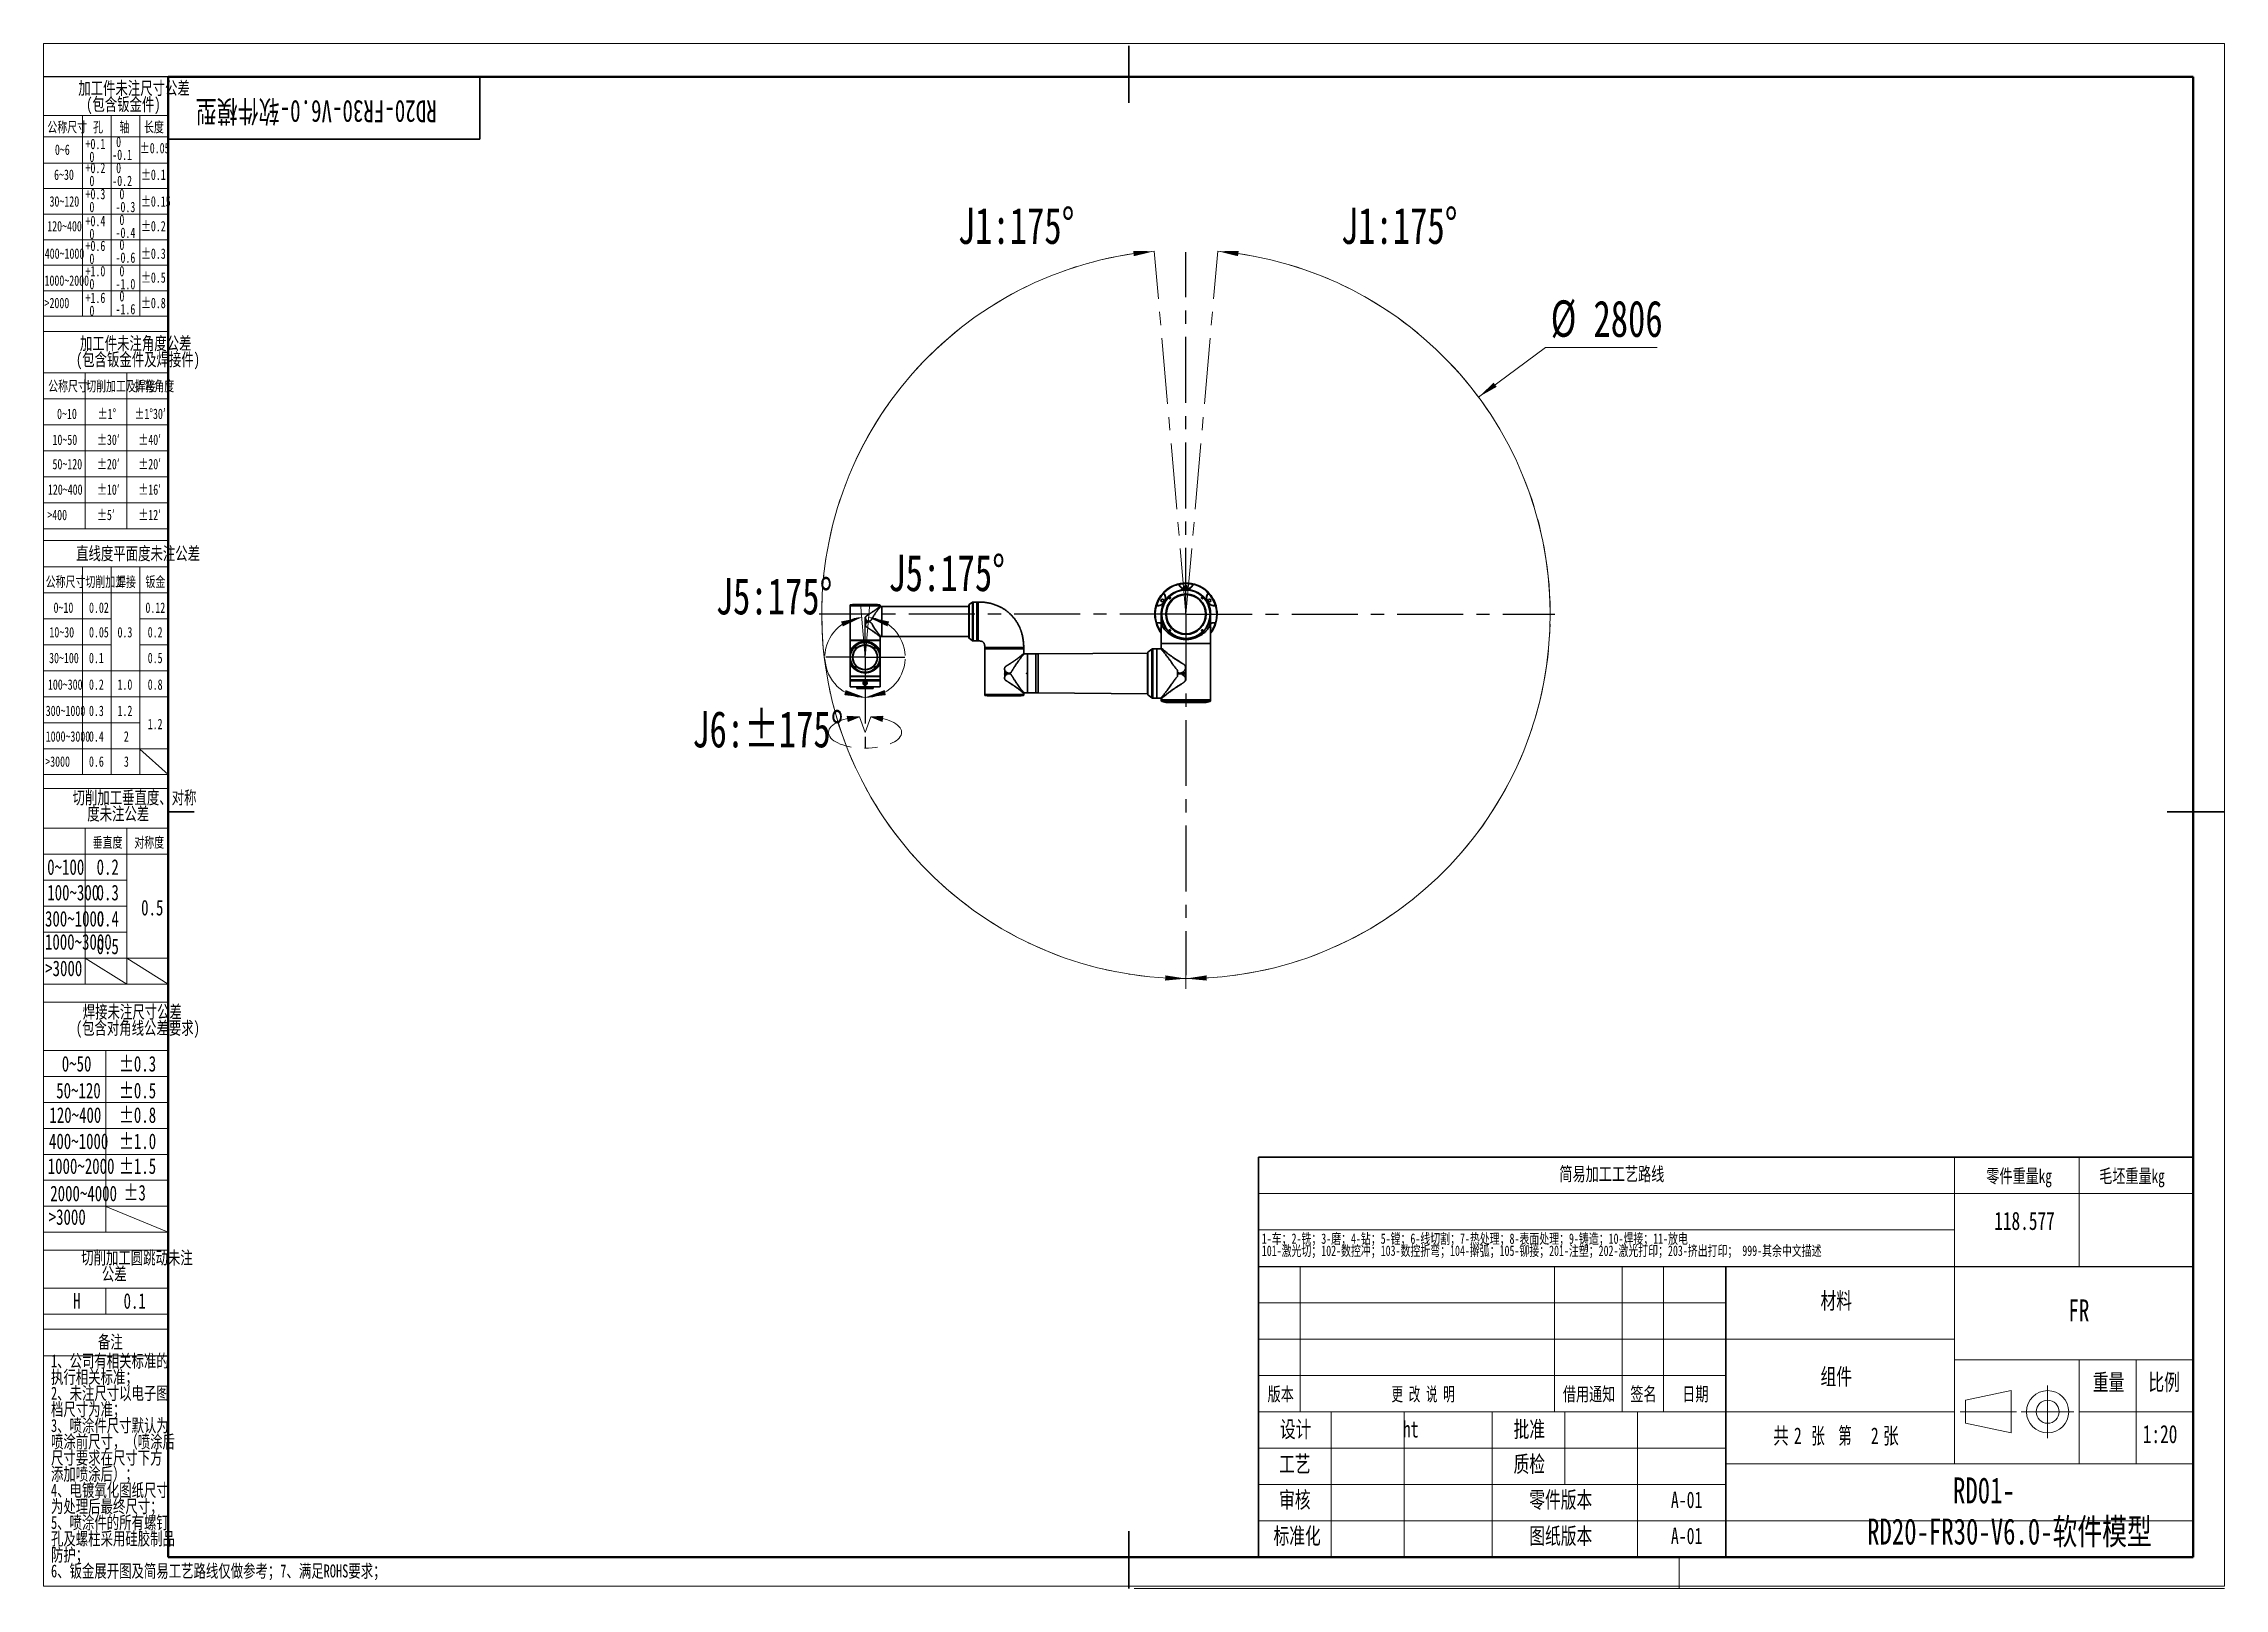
# Paper-space layout '图纸2' of a CAD drawing. Header units: millimetres. Extents: x 0 to 420, y 0 to 297.
import ezdxf

# ---------------------------------------------------------------- set-up
doc = ezdxf.new("R2010")
doc.units = ezdxf.units.MM
doc.linetypes.add('CENTERX2', pattern=[20.32, 12.7, -2.54, 2.54, -2.54])
doc.layers.get('0').update_dxf_attribs({"lineweight": 18})
for name, color, linetype, lineweight in [('中心线层', 6, 'CENTERX2', 25), ('文字层', 7, 'Continuous', 25), ('标注层', 150, 'Continuous', 18), ('细线层', 7, 'Continuous', 25)]:
    doc.layers.add(name, color=color, linetype=linetype, lineweight=lineweight)
doc.styles.add('SLDTEXTSTYLE0', font='', dxfattribs={"width": 0.7})
doc.styles.add('SLDTEXTSTYLE1', font='', dxfattribs={"width": 0.7})
doc.styles.add('SLDTEXTSTYLE2', font='', dxfattribs={"width": 0.614286})
doc.styles.add('SLDTEXTSTYLE3', font='', dxfattribs={"width": 0.6})
doc.styles.get('SLDTEXTSTYLE0').set_extended_font_data('宋体')
doc.styles.get('SLDTEXTSTYLE1').set_extended_font_data('宋体')
doc.styles.get('SLDTEXTSTYLE2').set_extended_font_data('宋体')
doc.styles.get('SLDTEXTSTYLE3').set_extended_font_data('宋体')
doc.dimstyles.new('SLDDIMSTYLE3', dxfattribs={"dimtxt": 7, "dimasz": 4, "dimexe": 0, "dimexo": 0.0625, "dimgap": 1.75, "dimtad": 0, "dimtih": 1, "dimtoh": 1, "dimlfac": 20, "dimrnd": 1e-09, "dimzin": 12, "dimdsep": 46, "dimtxsty": 'SLDTEXTSTYLE1', "dimcen": 0, "dimdle": 8, "dimadec": 0, "dimazin": 3, "dimtfac": 1, "dimtdec": 3, "dimtofl": 0, "dimtmove": 0, "dimatfit": 3, "dimfxl": 1, "dimfrac": 2, "dimtolj": 1, "dimarcsym": 0})
doc.dimstyles.new('SLDDIMSTYLE4', dxfattribs={"dimtxt": 3.5, "dimasz": 4, "dimexe": 0, "dimexo": 0.0625, "dimgap": 0.875, "dimtad": 0, "dimtih": 1, "dimtoh": 1, "dimdec": 4, "dimlfac": 20, "dimzin": 12, "dimdsep": 46, "dimtxsty": 'SLDTEXTSTYLE1', "dimcen": 0.09, "dimdle": 8, "dimazin": 3, "dimtfac": 1, "dimtdec": 3, "dimtofl": 0, "dimtmove": 0, "dimatfit": 3, "dimfxl": 1, "dimfrac": 2, "dimtolj": 1, "dimarcsym": 0})

psp = doc.layouts.new('图纸2')

# ---------------------------------------------------------------- texts
at = {"color": 7, "linetype": 'Continuous', "lineweight": 0, "insert": (52.4882003, 282.2252771), "char_height": 4.233333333, "width": 96.647709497, "attachment_point": 2, "rotation": 180, "style": 'SLDTEXTSTYLE0'}
psp.add_mtext('RD20-FR30-V6.0-软件模型', dxfattribs=at)
at = {"color": 7, "linetype": 'Continuous', "lineweight": 0, "attachment_point": 2}
for s, insert, char_height, width, style in [('简易加工工艺路线', (302.0249592, 81.104479), 2.64583333, 41.697742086, 'SLDTEXTSTYLE0'), ('零件重量kg', (380.4551497, 80.7067115), 2.64583333, 26.094716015, 'SLDTEXTSTYLE0'), ('毛坯重量kg', (402.1912959, 80.7067115), 2.64583333, 26.094716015, 'SLDTEXTSTYLE0'), ('118.577', (381.4992915, 72.4968666), 3.5, 23.322905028, 'SLDTEXTSTYLE1'), ('材料', (345.2504385, 56.9594558), 3.175, 12.242374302, 'SLDTEXTSTYLE0'), ('FR', (391.968778, 55.6307881), 4.23333333, 8.111918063, 'SLDTEXTSTYLE1'), ('组件', (345.2504385, 42.3567866), 3.175, 12.118212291, 'SLDTEXTSTYLE0'), ('版本', (238.2513583, 38.7168178), 2.64583333, 10.119203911, 'SLDTEXTSTYLE0'), ('更 改 说 明', (265.6770157, 38.7168178), 2.64583333, 24.824378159, 'SLDTEXTSTYLE2'), ('借用通知', (297.6411313, 38.7168178), 2.64583333, 20.569506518, 'SLDTEXTSTYLE0'), ('签名', (308.1061666, 38.7168178), 2.64583333, 9.70533054, 'SLDTEXTSTYLE0'), ('日期', (318.1061766, 38.7168178), 2.64583333, 9.125907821, 'SLDTEXTSTYLE0'), ('重量', (397.6959531, 41.270776), 3.175, 12.192709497, 'SLDTEXTSTYLE0'), ('比例', (408.3966678, 41.270776), 3.175, 11.249078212, 'SLDTEXTSTYLE0'), ('设计', (241.1282152, 32.2180943), 3.175, 12.093379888, 'SLDTEXTSTYLE0'), ('ht', (263.2847397, 32.2180944), 3.175, 5.711452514, 'SLDTEXTSTYLE1'), ('批准', (286.1282252, 32.2180943), 3.175, 12.192709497, 'SLDTEXTSTYLE0'), ('1:20', (407.6063901, 31.4485132), 3.5, 12.865921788, 'SLDTEXTSTYLE1'), ('工艺', (240.9684929, 25.5202926), 3.175, 11.994050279, 'SLDTEXTSTYLE0'), ('质检', (286.1282252, 25.5202926), 3.175, 12.167877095, 'SLDTEXTSTYLE0'), ('RD01-', (373.6904699, 21.3538255), 5, 24.363128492, 'SLDTEXTSTYLE1'), ('审核', (240.9684929, 18.6344349), 3.175, 11.770558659, 'SLDTEXTSTYLE0'), ('零件版本', (292.1854278, 18.6344349), 3.175, 24.857234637, 'SLDTEXTSTYLE0'), ('A-01', (316.4287355, 18.634435), 3.175, 12.018882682, 'SLDTEXTSTYLE1'), ('RD20-FR30-V6.0-软件模型', (378.5967199, 13.4326354), 5, 114.150837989, 'SLDTEXTSTYLE0'), ('标准化', (241.4126524, 11.6837024), 3.175, 18.524972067, 'SLDTEXTSTYLE0'), ('图纸版本', (292.1854278, 11.6837024), 3.175, 24.261256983, 'SLDTEXTSTYLE0'), ('A-01', (316.4287355, 11.6837025), 3.175, 12.018882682, 'SLDTEXTSTYLE1')]:
    psp.add_mtext(s, dxfattribs=dict(at, insert=insert, char_height=char_height, width=width, style=style))
at = {"layer": '文字层', "color": 1}
for s, insert, char_height, width, attachment_point, style in [('公称尺寸', (0.7236689, 282.3304405), 2, 15.517318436, 1, 'SLDTEXTSTYLE0'), ('孔', (9.5078437, 282.3304405), 2, 3.660335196, 1, 'SLDTEXTSTYLE0'), ('轴', (14.5989393, 282.3304405), 2, 3.550837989, 1, 'SLDTEXTSTYLE0'), ('长度', (19.3231518, 282.3304405), 2, 7.602234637, 1, 'SLDTEXTSTYLE0'), ('0~6', (2.1717435, 277.9823416), 2, 5.615642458, 1, 'SLDTEXTSTYLE1'), ('%%P0.05', (18.5342629, 278.2887327), 2, 11.137430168, 1, 'SLDTEXTSTYLE1'), ('6~30', (2.0084829, 273.1627268), 2, 7.617877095, 1, 'SLDTEXTSTYLE1'), ('%%P0.1', (18.7483429, 273.1627268), 2, 8.97877095, 1, 'SLDTEXTSTYLE1'), ('30~120', (1.1293163, 268.0191099), 2, 11.575418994, 1, 'SLDTEXTSTYLE1'), ('%%P0.15', (18.7483429, 268.0191099), 2, 11.137430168, 1, 'SLDTEXTSTYLE1'), ('120~400', (0.6904278, 263.2549891), 2, 13.358659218, 1, 'SLDTEXTSTYLE1'), ('%%P0.2', (18.7483429, 263.2549891), 2, 9.135195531, 1, 'SLDTEXTSTYLE1'), ('400~1000', (0.2099909, 257.9708919), 2, 15.673743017, 1, 'SLDTEXTSTYLE1'), ('%%P0.3', (18.7483429, 257.9708919), 2, 9.135195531, 1, 'SLDTEXTSTYLE1'), ('1000~2000', (0.1711014, 252.7824427), 2, 17.363128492, 1, 'SLDTEXTSTYLE1'), ('%%P0.5', (18.7483429, 253.3619854), 2, 9.135195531, 1, 'SLDTEXTSTYLE1'), ('>2000', (0.1711014, 248.469112), 2, 9.541899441, 1, 'SLDTEXTSTYLE1'), ('%%P0.8', (18.7483429, 248.469112), 2, 9.150837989, 1, 'SLDTEXTSTYLE1'), ('公称尺寸', (0.8728681, 232.4656021), 2, 15.517318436, 1, 'SLDTEXTSTYLE0'), ('切削加工及焊接', (8.2028679, 232.4656021), 2, 27.734078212, 1, 'SLDTEXTSTYLE0'), ('折弯角度', (17.4941762, 232.4656021), 2, 15.595530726, 1, 'SLDTEXTSTYLE0'), ('0~10', (2.5803191, 227.1224266), 2, 7.617877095, 1, 'SLDTEXTSTYLE1'), ('%%P1%%D', (10.4111039, 227.1224266), 2, 6.83575419, 1, 'SLDTEXTSTYLE1'), ('%%P1%%D30′', (17.4941762, 227.1224266), 2, 14.625698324, 1, 'SLDTEXTSTYLE0'), ('10~50', (1.7025413, 222.1322214), 2, 9.354189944, 1, 'SLDTEXTSTYLE1'), ('%%P30′', (10.2791595, 222.1322214), 2, 8.618994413, 1, 'SLDTEXTSTYLE0'), ('%%P40′', (18.2441761, 222.1322214), 2, 8.618994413, 1, 'SLDTEXTSTYLE0'), ('50~120', (1.7025413, 217.449122), 2, 11.575418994, 1, 'SLDTEXTSTYLE1'), ('%%P20′', (10.2791595, 217.449122), 2, 8.618994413, 1, 'SLDTEXTSTYLE0'), ('%%P20′', (18.2441761, 217.449122), 2, 8.618994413, 1, 'SLDTEXTSTYLE0'), ('120~400', (0.8247642, 212.5439182), 2, 13.358659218, 1, 'SLDTEXTSTYLE1'), ('%%P10′', (10.2791595, 212.5439182), 2, 8.618994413, 1, 'SLDTEXTSTYLE0'), ('%%P16′', (18.2455649, 212.5439182), 2, 8.618994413, 1, 'SLDTEXTSTYLE0'), ('>400', (0.7005306, 207.6612589), 2, 7.539664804, 1, 'SLDTEXTSTYLE1'), ('%%P5′', (10.2791595, 207.6612589), 2, 6.616759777, 1, 'SLDTEXTSTYLE0'), ('%%P12′', (18.2455649, 207.6612589), 2, 8.618994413, 1, 'SLDTEXTSTYLE0'), ('直线度平面度未注公差', (18.1914102, 200.48856), 2.5, 49.547486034, 2, 'SLDTEXTSTYLE0'), ('公称尺寸', (0.3969858, 194.797927), 2, 15.517318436, 1, 'SLDTEXTSTYLE0'), ('切削加工', (8.0499514, 194.797927), 2, 15.658100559, 1, 'SLDTEXTSTYLE0'), ('焊接', (13.9446838, 194.797927), 2, 7.680446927, 1, 'SLDTEXTSTYLE0'), ('钣金', (19.6093315, 194.797927), 2, 7.711731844, 1, 'SLDTEXTSTYLE0'), ('0~10', (1.9088555, 189.8071221), 2, 7.617877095, 1, 'SLDTEXTSTYLE1'), ('0.02', (8.7386836, 189.8071221), 2, 7.570949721, 1, 'SLDTEXTSTYLE1'), ('0.12', (19.6051649, 189.8071221), 2, 7.570949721, 1, 'SLDTEXTSTYLE1'), ('10~30', (1.1075207, 185.0771701), 2, 9.354189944, 1, 'SLDTEXTSTYLE1'), ('0.05', (8.7386836, 185.0771701), 2, 7.570949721, 1, 'SLDTEXTSTYLE1'), ('0.3', (14.2289582, 185.0771701), 2, 5.568715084, 1, 'SLDTEXTSTYLE1'), ('0.2', (20.0440538, 185.0771701), 2, 5.568715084, 1, 'SLDTEXTSTYLE1'), ('30~100', (1.0481625, 180.1230744), 2, 11.575418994, 1, 'SLDTEXTSTYLE1'), ('0.1', (8.7268543, 180.1230744), 2, 5.412290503, 1, 'SLDTEXTSTYLE1'), ('0.5', (20.0440538, 180.1230744), 2, 5.568715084, 1, 'SLDTEXTSTYLE1'), ('100~300', (0.8247642, 175.0026337), 2, 13.358659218, 1, 'SLDTEXTSTYLE1'), ('0.2', (8.7268543, 175.0026337), 2, 5.568715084, 1, 'SLDTEXTSTYLE1'), ('1.0', (14.2289582, 175.0026337), 2, 5.34972067, 1, 'SLDTEXTSTYLE1'), ('0.8', (20.0440538, 175.0026337), 2, 5.584357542, 1, 'SLDTEXTSTYLE1'), ('300~1000', (0.3984465, 169.9444527), 2, 15.579888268, 1, 'SLDTEXTSTYLE1'), ('0.3', (8.7268543, 169.9444527), 2, 5.568715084, 1, 'SLDTEXTSTYLE1'), ('1.2', (14.2289582, 169.9444527), 2, 5.302793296, 1, 'SLDTEXTSTYLE1'), ('1000~3000', (0.3984465, 165.0119882), 2, 17.363128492, 1, 'SLDTEXTSTYLE1'), ('0.4', (8.7268543, 165.0119882), 2, 5.678212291, 1, 'SLDTEXTSTYLE1'), ('2', (15.4540336, 165.0119882), 2, 1.548603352, 1, 'SLDTEXTSTYLE1'), ('1.2', (20.0412761, 167.4097502), 2, 5.302793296, 1, 'SLDTEXTSTYLE1'), ('>3000', (0.3081687, 160.1784463), 2, 9.541899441, 1, 'SLDTEXTSTYLE1'), ('0.6', (8.7268543, 160.1784463), 2, 5.615642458, 1, 'SLDTEXTSTYLE1'), ('3', (15.4540336, 160.1784463), 2, 1.517318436, 1, 'SLDTEXTSTYLE1'), ('垂直度', (9.4495466, 144.6053953), 2, 11.606703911, 1, 'SLDTEXTSTYLE0'), ('对称度', (17.4679064, 144.6053953), 2, 11.637988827, 1, 'SLDTEXTSTYLE0'), ('0~100', (0.6847062, 140.3666829), 3, 14.430167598, 1, 'SLDTEXTSTYLE1'), ('0.2', (10.1978353, 140.3666829), 3, 8.353072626, 1, 'SLDTEXTSTYLE1'), ('100~300', (0.695123, 135.4524618), 3, 20.037988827, 1, 'SLDTEXTSTYLE1'), ('0.3', (10.1978353, 135.4524618), 3, 8.353072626, 1, 'SLDTEXTSTYLE1'), ('300~1000', (0.2617896, 130.4110618), 3, 23.369832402, 1, 'SLDTEXTSTYLE1'), ('0.4', (10.1978353, 130.4110618), 3, 8.517318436, 1, 'SLDTEXTSTYLE1'), ('0.5', (18.7762398, 132.5457658), 3, 8.353072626, 1, 'SLDTEXTSTYLE1'), ('1000~3000', (0.2541502, 125.9602585), 3, 26.044692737, 1, 'SLDTEXTSTYLE1'), ('0.5', (10.1978353, 125.0991676), 3, 8.353072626, 1, 'SLDTEXTSTYLE1'), ('>3000', (0.2958171, 120.8624334), 3, 14.312849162, 1, 'SLDTEXTSTYLE1'), ('0~50', (3.4881391, 102.4915241), 3, 11.426815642, 1, 'SLDTEXTSTYLE1'), ('%%P0.3', (14.5214128, 102.4915241), 3, 13.702793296, 1, 'SLDTEXTSTYLE1'), ('50~120', (2.4215577, 97.3363958), 3, 17.363128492, 1, 'SLDTEXTSTYLE1'), ('%%P0.5', (14.5214128, 97.3363958), 3, 13.702793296, 1, 'SLDTEXTSTYLE1'), ('120~400', (1.1048911, 92.6187117), 3, 20.037988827, 1, 'SLDTEXTSTYLE1'), ('%%P0.8', (14.5214128, 92.6187117), 3, 13.726256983, 1, 'SLDTEXTSTYLE1'), ('400~1000', (1.0294442, 87.5727314), 3, 23.510614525, 1, 'SLDTEXTSTYLE1'), ('%%P1.0', (14.5214128, 87.5727314), 3, 13.773184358, 1, 'SLDTEXTSTYLE1'), ('1000~2000', (0.7836105, 82.7836759), 3, 26.044692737, 1, 'SLDTEXTSTYLE1'), ('%%P1.5', (14.5214128, 82.7836759), 3, 13.702793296, 1, 'SLDTEXTSTYLE1'), ('2000~4000', (1.2699128, 77.5260635), 3, 26.420111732, 1, 'SLDTEXTSTYLE1'), ('%%P3', (15.3937239, 77.6711331), 3, 7.696089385, 1, 'SLDTEXTSTYLE1'), ('>3000', (0.9648612, 72.9839052), 3, 14.312849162, 1, 'SLDTEXTSTYLE1'), ('H', (5.6606944, 56.8260512), 3, 2.792178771, 1, 'SLDTEXTSTYLE1'), ('0.1', (15.3937239, 56.8260512), 3, 8.118435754, 1, 'SLDTEXTSTYLE1'), ('备注', (12.8582885, 48.6900487), 2.5, 9.502793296, 2, 'SLDTEXTSTYLE0'), ('6、钣金展开图及简易工艺路线仅做参考；7、满足ROHS要求；', (1.4141445, 4.5931322), 2.5, 131.240223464, 1, 'SLDTEXTSTYLE0')]:
    psp.add_mtext(s, dxfattribs=dict(at, insert=insert, char_height=char_height, width=width, attachment_point=attachment_point, style=style))
at = {"layer": '标注层', "color": 7, "char_height": 7, "attachment_point": 1, "style": 'SLDTEXTSTYLE1'}
for s, insert, width in [('J1:175%%D', (176.0552866, 265.8387606), 46.645810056), ('J1:175%%D', (249.8338252, 265.8387606), 46.645810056), ('J5:175%%D', (162.6852099, 198.990146), 46.645810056), ('J5:175%%D', (129.4362736, 194.5058365), 46.645810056), ('J6:%%P175%%D', (124.9109545, 168.9038568), 60.661452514)]:
    psp.add_mtext(s, dxfattribs=dict(at, insert=insert, width=width))

# ---------------------------------------------------------------- blocks, each defined once
blk = doc.blocks.new('SW_NOTE_23')
at = {"color": 0, "linetype": 'Continuous', "lineweight": 0, "attachment_point": 2}
for s, insert, char_height, width, style in [('共', (2.18, 4.09), 3.17, 5.8604, 'SLDTEXTSTYLE0'), ('张  第', (11.91, 4.09), 3.175, 15.6444, 'SLDTEXTSTYLE3'), ('张', (23.35, 4.09), 3.17, 5.6866, 'SLDTEXTSTYLE0'), ('2', (5.42, 4.09), 3.17, 2.4584, 'SLDTEXTSTYLE1'), ('2', (20.24, 4.09), 3.17, 2.4584, 'SLDTEXTSTYLE1')]:
    blk.add_mtext(s, dxfattribs=dict(at, insert=insert, char_height=char_height, width=width, style=style))
blk = doc.blocks.new('SW_NOTE_24')
at = {"color": 0, "linetype": 'Continuous', "lineweight": 0, "char_height": 2, "attachment_point": 1, "style": 'SLDTEXTSTYLE0'}
for s, insert, width in [('1-车；2-铣；3-磨；4-钻；5-镗；6-线切割；7-热处理；8-表面处理；9-铸造；10-焊接；11-放电', (0, 2.58), 171.5039), ('101-激光切；102-数控冲；103-数控折弯；104-擀弧；105-铆接；201-注塑；202-激光打印；203-挤出打印； 999-其余中文描述', (0, 0.25), 225.6425)]:
    blk.add_mtext(s, dxfattribs=dict(at, insert=insert, width=width))
blk = doc.blocks.new('SW_NOTE_25')
at = {"layer": '文字层', "color": 0, "char_height": 2.5, "attachment_point": 2, "style": 'SLDTEXTSTYLE0'}
for s, insert, width in [('加工件未注尺寸公差', (15.47, 3.22), 44.581), ('(包含钣金件)', (13.41, 0.11), 27.8631)]:
    blk.add_mtext(s, dxfattribs=dict(at, insert=insert, width=width))
blk = doc.blocks.new('SW_NOTE_26')
at = {"layer": '文字层', "color": 0, "char_height": 2, "attachment_point": 1, "style": 'SLDTEXTSTYLE1'}
for s, insert, width in [('-0.1', (0, 0.09), 7.4771), ('0', (0.75, 2.58), 1.6112)]:
    blk.add_mtext(s, dxfattribs=dict(at, insert=insert, width=width))
blk = doc.blocks.new('SW_NOTE_27')
at = {"layer": '文字层', "color": 0, "char_height": 2, "attachment_point": 1, "style": 'SLDTEXTSTYLE1'}
for s, insert, width in [('+0.1', (0, 2.58), 7.4302), ('0', (0.75, 0.09), 1.6112)]:
    blk.add_mtext(s, dxfattribs=dict(at, insert=insert, width=width))
blk = doc.blocks.new('SW_NOTE_28')
at = {"layer": '文字层', "color": 0, "char_height": 2, "attachment_point": 1, "style": 'SLDTEXTSTYLE1'}
for s, insert, width in [('+0.2', (0, 2.58), 7.5866), ('0', (0.75, 0.09), 1.6112)]:
    blk.add_mtext(s, dxfattribs=dict(at, insert=insert, width=width))
blk = doc.blocks.new('SW_NOTE_29')
at = {"layer": '文字层', "color": 0, "char_height": 2, "attachment_point": 1, "style": 'SLDTEXTSTYLE1'}
for s, insert, width in [('+0.3', (0, 2.58), 7.5866), ('0', (0.75, 0.09), 1.6112)]:
    blk.add_mtext(s, dxfattribs=dict(at, insert=insert, width=width))
blk = doc.blocks.new('SW_NOTE_30')
at = {"layer": '文字层', "color": 0, "char_height": 2, "attachment_point": 1, "style": 'SLDTEXTSTYLE1'}
for s, insert, width in [('+0.4', (0, 2.58), 7.6961), ('0', (0.75, 0.09), 1.6112)]:
    blk.add_mtext(s, dxfattribs=dict(at, insert=insert, width=width))
blk = doc.blocks.new('SW_NOTE_31')
at = {"layer": '文字层', "color": 0, "char_height": 2, "attachment_point": 1, "style": 'SLDTEXTSTYLE1'}
for s, insert, width in [('-0.2', (0, 0.09), 7.6335), ('0', (0.75, 2.58), 1.6112)]:
    blk.add_mtext(s, dxfattribs=dict(at, insert=insert, width=width))
blk = doc.blocks.new('SW_NOTE_32')
at = {"layer": '文字层', "color": 0, "char_height": 2, "attachment_point": 1, "style": 'SLDTEXTSTYLE1'}
for s, insert, width in [('-0.3', (0, 0.09), 7.6335), ('0', (0.75, 2.58), 1.6112)]:
    blk.add_mtext(s, dxfattribs=dict(at, insert=insert, width=width))
blk = doc.blocks.new('SW_NOTE_33')
at = {"layer": '文字层', "color": 0, "char_height": 2, "attachment_point": 1, "style": 'SLDTEXTSTYLE1'}
for s, insert, width in [('-0.4', (0, 0.09), 7.743), ('0', (0.75, 2.58), 1.6112)]:
    blk.add_mtext(s, dxfattribs=dict(at, insert=insert, width=width))
blk = doc.blocks.new('SW_NOTE_34')
at = {"layer": '文字层', "color": 0, "char_height": 2, "attachment_point": 1, "style": 'SLDTEXTSTYLE1'}
for s, insert, width in [('+0.6', (0, 2.58), 7.6335), ('0', (0.75, 0.09), 1.6112)]:
    blk.add_mtext(s, dxfattribs=dict(at, insert=insert, width=width))
blk = doc.blocks.new('SW_NOTE_35')
at = {"layer": '文字层', "color": 0, "char_height": 2, "attachment_point": 1, "style": 'SLDTEXTSTYLE1'}
for s, insert, width in [('-0.6', (0, 0.09), 7.6804), ('0', (0.75, 2.58), 1.6112)]:
    blk.add_mtext(s, dxfattribs=dict(at, insert=insert, width=width))
blk = doc.blocks.new('SW_NOTE_36')
at = {"layer": '文字层', "color": 0, "char_height": 2, "attachment_point": 1, "style": 'SLDTEXTSTYLE1'}
for s, insert, width in [('+1.0', (0, 2.58), 7.6335), ('0', (0.75, 0.09), 1.6112)]:
    blk.add_mtext(s, dxfattribs=dict(at, insert=insert, width=width))
blk = doc.blocks.new('SW_NOTE_37')
at = {"layer": '文字层', "color": 0, "char_height": 2, "attachment_point": 1, "style": 'SLDTEXTSTYLE1'}
for s, insert, width in [('-1.0', (0, 0.09), 7.6804), ('0', (0.75, 2.58), 1.6112)]:
    blk.add_mtext(s, dxfattribs=dict(at, insert=insert, width=width))
blk = doc.blocks.new('SW_NOTE_38')
at = {"layer": '文字层', "color": 0, "char_height": 2, "attachment_point": 1, "style": 'SLDTEXTSTYLE1'}
for s, insert, width in [('+1.6', (0, 2.58), 7.6335), ('0', (0.75, 0.09), 1.6112)]:
    blk.add_mtext(s, dxfattribs=dict(at, insert=insert, width=width))
blk = doc.blocks.new('SW_NOTE_39')
at = {"layer": '文字层', "color": 0, "char_height": 2, "attachment_point": 1, "style": 'SLDTEXTSTYLE1'}
for s, insert, width in [('-1.6', (0, 0.09), 7.6804), ('0', (0.75, 2.58), 1.6112)]:
    blk.add_mtext(s, dxfattribs=dict(at, insert=insert, width=width))
blk = doc.blocks.new('SW_NOTE_40')
at = {"layer": '文字层', "color": 0, "char_height": 2.5, "attachment_point": 2, "style": 'SLDTEXTSTYLE0'}
for s, insert, width in [('(包含钣金件及焊接件)', (15.91, 0.11), 47.8855), ('加工件未注角度公差', (15.47, 3.22), 44.581)]:
    blk.add_mtext(s, dxfattribs=dict(at, insert=insert, width=width))
blk = doc.blocks.new('SW_NOTE_41')
at = {"layer": '文字层', "color": 0, "char_height": 2.5, "attachment_point": 2, "style": 'SLDTEXTSTYLE0'}
for s, insert, width in [('切削加工垂直度、对称', (17.19, 3.22), 49.6257), ('度未注公差', (14.06, 0.11), 24.5782)]:
    blk.add_mtext(s, dxfattribs=dict(at, insert=insert, width=width))
blk = doc.blocks.new('SW_NOTE_42')
at = {"layer": '文字层', "color": 0, "char_height": 2.5, "attachment_point": 2, "style": 'SLDTEXTSTYLE0'}
for s, insert, width in [('(包含对角线公差要求)', (14.82, 0.11), 47.8855), ('焊接未注尺寸公差', (13.75, 3.22), 39.5559)]:
    blk.add_mtext(s, dxfattribs=dict(at, insert=insert, width=width))
blk = doc.blocks.new('SW_NOTE_43')
at = {"layer": '文字层', "color": 0, "char_height": 2.5, "attachment_point": 2, "style": 'SLDTEXTSTYLE0'}
for s, insert, width in [('切削加工圆跳动未注', (15.47, 3.22), 44.6201), ('公差', (11.09, 0.11), 9.3855)]:
    blk.add_mtext(s, dxfattribs=dict(at, insert=insert, width=width))
blk = doc.blocks.new('SW_NOTE_44')
at = {"layer": '文字层', "color": 0, "char_height": 2.5, "attachment_point": 1, "style": 'SLDTEXTSTYLE0'}
for s, insert, width in [('执行相关标准；', (0, 0.11), 31.1676), ('1、公司有相关标准的', (0, 3.22), 46.595), ('2、未注尺寸以电子图', (0, -3), 46.8687), ('档尺寸为准；', (0, -6.11), 26.1425), ('3、喷涂件尺寸默认为', (0, -9.22), 47.0056), ('喷涂前尺寸，（喷涂后', (0, -12.33), 49.2933), ('尺寸要求在尺寸下方', (0, -15.44), 44.6788), ('添加喷涂后）；', (0, -18.56), 31.1285), ('4、电镀氧化图纸尺寸', (0, -21.67), 47.1034), ('为处理后最终尺寸；', (0, -24.78), 41.1201), ('5、喷涂件的所有螺钉', (0, -27.89), 47.0447), ('孔及螺柱采用硅胶制品', (0, -31), 49.3324), ('防护；', (0, -34.11), 10.8324)]:
    blk.add_mtext(s, dxfattribs=dict(at, insert=insert, width=width))
blk = doc.blocks.new('块2')
at = {"linetype": 'Continuous'}
blk.add_hatch(color=7, dxfattribs=at).paths.add_polyline_path([(-4.7, 71.8), (-9.8, 48.8), (-14.9, 71.8)], flags=0)
at = {"color": 7, "linetype": 'Continuous', "lineweight": 18}
for p, q in [((-9.8, 48.8), (-14.9, 71.8)), ((-14.9, 71.8), (-4.7, 71.8)), ((-4.7, 71.8), (-9.8, 48.8))]:
    blk.add_line(p, q, dxfattribs=at)
blk = doc.blocks.new('*X59')
at = {"layer": '标注层'}
blk.add_hatch(color=7, dxfattribs=at).paths.add_polyline_path([(276.34, 229.34), (279.85, 231.32), (279.26, 232.12)], flags=0)
at = {"layer": '标注层', "color": 7}
for p, q in [((276.34, 229.34), (289.25, 238.91)), ((289.25, 238.91), (310.75, 238.91))]:
    blk.add_line(p, q, dxfattribs=at)
at = {"layer": '标注层', "color": 7, "char_height": 7, "attachment_point": 1, "style": 'SLDTEXTSTYLE1'}
for s, insert, width in [('%%C', (290.25, 247.97), 6.5698), ('2806', (298.48, 247.94), 26.6078)]:
    blk.add_mtext(s, dxfattribs=dict(at, insert=insert, width=width))
blk = doc.blocks.new('*X60')
at = {"layer": '标注层'}
for points in [[(213.89, 257.43), (209.86, 257.46), (209.97, 256.47)], [(220, 117.39), (216.02, 118.01), (215.99, 117.01)]]:
    blk.add_hatch(color=7, dxfattribs=at).paths.add_polyline_path(points, flags=0)
at = {"layer": '标注层', "color": 7}
blk.add_line((220, 118.07), (220, 115.39), dxfattribs=at)
for start, end in [(95, 182.5), (182.5, 270)]:
    blk.add_arc((220, 187.54), 70.15, start, end, dxfattribs=at)
blk = doc.blocks.new('*X61')
at = {"layer": '标注层'}
for points in [[(226.12, 257.43), (230.03, 256.47), (230.15, 257.46)], [(220, 117.39), (224.02, 117.01), (223.99, 118.01)]]:
    blk.add_hatch(color=7, dxfattribs=at).paths.add_polyline_path(points, flags=0)
at = {"layer": '标注层', "color": 7}
blk.add_line((220, 118.07), (220, 115.39), dxfattribs=at)
for start, end in [(357.5, 85), (270, 357.5)]:
    blk.add_arc((220, 187.54), 70.15, start, end, dxfattribs=at)
blk = doc.blocks.new('*X62')
at = {"layer": '标注层'}
for points in [[(157.53, 186.94), (153.58, 186.14), (153.9, 185.19)], [(158.2, 171.51), (154.44, 172.94), (154.2, 171.97)]]:
    blk.add_hatch(color=7, dxfattribs=at).paths.add_polyline_path(points, flags=0)
at = {"layer": '标注层', "color": 7}
for p, q in [((157.63, 185.79), (157.36, 188.94)), ((158.2, 172.65), (158.2, 169.51))]:
    blk.add_line(p, q, dxfattribs=at)
for start, end in [(95, 177.5), (182.5, 270)]:
    blk.add_arc((158.2, 179.24), 7.73, start, end, dxfattribs=at)
blk = doc.blocks.new('*X63')
at = {"layer": '标注层'}
for points in [[(158.88, 186.94), (162.51, 185.19), (162.83, 186.14)], [(158.2, 171.51), (162.21, 171.97), (161.97, 172.94)]]:
    blk.add_hatch(color=7, dxfattribs=at).paths.add_polyline_path(points, flags=0)
at = {"layer": '标注层', "color": 7}
for p, q in [((158.78, 185.79), (159.05, 188.94)), ((158.2, 172.65), (158.2, 169.51))]:
    blk.add_line(p, q, dxfattribs=at)
for start, end in [(2.5, 85), (270, 357.5)]:
    blk.add_arc((158.2, 179.24), 7.73, start, end, dxfattribs=at)
blk = doc.blocks.new('SW_CENTERMARKSYMBOL_0')
at = {"layer": '中心线层', "color": 0}
for p, q in [((0, 0.05), (0, 69.72)), ((-0.05, 0), (-70.66, 0)), ((0, 0), (-0.02, 0)), ((0, 0), (0, 0.02)), ((0, 0), (0, -0.02)), ((0, 0), (0.02, 0)), ((0.05, 0), (71.02, 0)), ((0, -0.05), (0, -69.47))]:
    blk.add_line(p, q, dxfattribs=at)
blk = doc.blocks.new('SW_CENTERMARKSYMBOL_1_1')
at = {"layer": '中心线层', "color": 0}
for p, q in [((0, 0.05), (0, 7.74)), ((-0.05, 0), (-7.57, 0)), ((0, 0), (-0.03, 0)), ((0, 0), (0, 0.02)), ((0, 0), (0, -0.03)), ((0, 0), (0.02, 0)), ((0.05, 0), (7.64, 0)), ((0, -0.05), (0, -17.52))]:
    blk.add_line(p, q, dxfattribs=at)

# ---------------------------------------------------------------- dimensions: what is measured, and where the dimension line sits
at = {"layer": '标注层', "color": 7}
for base, line1, line2, picture, middle in [((149.9206363, 184.4837754), ((220.0035491, 118.0716422), (220.0035491, 257.2587242)), ((213.8895737, 257.4267195), (220.0035491, 187.5436614)), '*X60', (149.9206363, 184.4837754)), ((290.0864595, 184.4837755), ((226.1175244, 257.4267195), (220.0035491, 187.5436614)), ((220.0035491, 118.0716422), (220.0035491, 257.2587242)), '*X61', (290.0864595, 184.4837755)), ((150.4803044, 178.9061308), ((158.2033816, 172.6495911), (158.2033816, 185.8370642)), ((157.6308785, 185.7870682), (158.2033816, 179.2433277)), '*X62', (150.4803044, 178.9061308)), ((165.9264589, 178.9061308), ((158.7758848, 185.7870682), (158.2033816, 179.2433277)), ((158.2033816, 172.6495911), (158.2033816, 185.8370642)), '*X63', (165.9264589, 178.9061308))]:
    dim = psp.add_angular_dim_2l(base=base, line1=line1, line2=line2, dimstyle='SLDDIMSTYLE4', override={"dimtad": 0, "dimtih": 1, "dimtoh": 1, "dimsah": 1, "dimtdec": 2, "dimtzin": 12}, dxfattribs=at)
    dim.commit()
    dim.dimension.update_dxf_attribs({"geometry": picture, "text_midpoint": middle, "dimtype": 162})
dim = psp.add_diameter_dim_2p(p1=(163.6629929, 145.7493529), p2=(276.3441053, 229.33797), dimstyle='SLDDIMSTYLE3', override={"dimpost": '%%C<>', "dimsah": 1, "dimtzin": 12}, dxfattribs=at)
dim.commit()
dim.dimension.update_dxf_attribs({"geometry": '*X59', "text_midpoint": (296.2987822, 244.1406625), "dimtype": 163})

# ---------------------------------------------------------------- linework, layer by layer
at = {"color": 7, "linetype": 'Continuous', "lineweight": 18}
for p, q in [((-0.0005116, 297.3965803), (419.992988, 297.3965803)), ((-0.0005116, 297.3965803), (-0.0005116, 0.3965803)), ((419.992988, 297.3965803), (419.992988, 0.3965803)), ((367.9959285, 75.9894456), (367.9959285, 82.9894456)), ((391.9959285, 75.9894456), (391.9959285, 82.9894456)), ((233.9959285, 75.9894456), (413.9959285, 75.9894456)), ((367.9959285, 61.9894456), (367.9959285, 75.9894456)), ((391.9959285, 61.9894456), (391.9959285, 75.9894456)), ((367.9959285, 68.9894456), (233.9959285, 68.9894456)), ((241.9959285, 33.9894456), (241.9959285, 61.9894456)), ((290.9959285, 33.9894456), (290.9959285, 61.9894456)), ((303.9959285, 33.9894456), (303.9959285, 61.9894456)), ((311.9959285, 33.9894456), (311.9959285, 61.9894456)), ((367.9959285, 61.9894456), (367.9959285, 23.9894456)), ((323.9959285, 54.9894456), (233.9959285, 54.9894456)), ((323.9959285, 47.9894456), (233.9959285, 47.9894456)), ((323.9959285, 47.9894456), (367.9959285, 47.9894456)), ((413.9959285, 43.9894456), (367.9959285, 43.9894456)), ((391.9959285, 43.9894456), (391.9959285, 23.9894456)), ((402.9959285, 43.9894456), (402.9959285, 23.9894456)), ((323.9959285, 40.9894456), (233.9959285, 40.9894456)), ((370.1199914, 36.1982256), (378.9507352, 38.0539706)), ((378.9507352, 38.0539706), (378.9507352, 29.9249205)), ((367.9959285, 33.9894456), (233.9959285, 33.9894456)), ((247.9959285, 5.9894456), (247.9959285, 33.9894456)), ((261.9959285, 5.9894456), (261.9959285, 33.9894456)), ((278.9959285, 5.9894456), (278.9959285, 33.9894456)), ((292.9959285, 19.9894456), (292.9959285, 33.9894456)), ((306.9959285, 5.9894456), (306.9959285, 33.9894456)), ((370.1199914, 36.1982256), (370.1199914, 31.7806655)), ((391.9959285, 33.9894456), (413.9959285, 33.9894456)), ((370.1199914, 31.7806655), (378.9507352, 29.9249205)), ((323.9959285, 26.9894456), (233.9959285, 26.9894456)), ((367.9959285, 23.9894456), (323.9959285, 23.9894456)), ((413.9959285, 23.9894456), (367.9959285, 23.9894456)), ((323.9959285, 19.9894456), (233.9959285, 19.9894456)), ((323.9959285, 12.9894456), (233.9959285, 12.9894456)), ((314.9959285, 5.9894456), (314.9959285, -0.0105544)), ((-0.0005116, 0.3965803), (419.992988, 0.3965803)), ((209.9959285, -0.0105544), (419.9959285, -0.0105544))]:
    psp.add_line(p, q, dxfattribs=at)
at = {"color": 7, "linetype": 'Continuous', "lineweight": 35}
for p, q in [((208.9959285, 285.9894456), (208.9959285, 296.9894456)), ((83.9959285, 278.9894456), (83.9959285, 290.9894456)), ((23.9959285, 278.9894456), (83.9959285, 278.9894456)), ((218.6264151, 193.2615972), (218.6238001, 193.266357)), ((221.3832979, 193.2663571), (221.3806829, 193.2615972)), ((155.3283816, 189.1931791), (155.3033816, 189.1681791)), ((155.3033816, 189.1681791), (155.3033816, 182.6483284)), ((161.1033816, 189.1681791), (155.3033816, 189.1681791)), ((155.3047024, 189.2734735), (155.3035652, 189.2083269)), ((155.3035652, 189.2083269), (155.3132207, 189.1983284)), ((161.1031981, 189.2083269), (155.3035652, 189.2083269)), ((161.0935426, 189.1983284), (155.3132207, 189.1983284)), ((155.3283816, 189.1983284), (155.3283816, 189.1931791)), ((161.0783816, 189.1931791), (155.3283816, 189.1931791)), ((155.796977, 189.4120475), (155.344889, 189.3216299)), ((160.5999805, 189.4130184), (155.8067828, 189.4130184)), ((156.2129564, 189.3435575), (156.213927, 189.3457762)), ((161.0618743, 189.3216299), (160.6097863, 189.4120475)), ((161.0783816, 189.1931791), (161.0783816, 189.1983284)), ((161.1033816, 189.1681791), (161.0783816, 189.1931791)), ((161.0935426, 189.1983284), (161.1031981, 189.2083269)), ((161.1031981, 189.2083269), (161.1020609, 189.2734735)), ((161.1033816, 189.1174477), (161.1033816, 189.1681791)), ((161.4182324, 189.0433284), (161.1828575, 189.0433284)), ((161.4432324, 189.0183284), (161.4182324, 189.0433284)), ((161.4182324, 183.2433284), (161.4182324, 189.0433284)), ((161.4432324, 183.2683284), (161.4432324, 189.0183284)), ((161.4433824, 189.0183284), (161.4433824, 183.2683284)), ((178.2133824, 189.0433281), (161.4533824, 189.0433281)), ((161.4533824, 189.0433281), (161.4533824, 183.2433281)), ((178.2133824, 189.3422953), (178.2133824, 186.1433281)), ((178.8988224, 189.8481361), (178.2347093, 189.3832569)), ((179.7133824, 189.8933281), (179.042188, 189.8933281)), ((180.0033824, 189.8933281), (179.7133824, 189.8933281)), ((179.7133824, 189.8933281), (179.7133824, 182.3933281)), ((179.7133824, 186.1433281), (179.7133824, 189.8933281)), ((214.3631045, 189.2099964), (214.3576748, 189.2101116)), ((215.7374237, 191.5999068), (215.7402384, 191.5952622)), ((215.9030336, 189.9641987), (215.8570445, 189.8845434)), ((215.8579903, 189.8828761), (215.9049504, 189.9642133)), ((216.8160991, 190.7311115), (216.8011561, 190.6753437)), ((216.8011561, 190.6753437), (216.8569239, 190.6902866)), ((216.8011561, 190.6753437), (216.841981, 190.6345189)), ((216.8718668, 190.7460544), (216.8160991, 190.7311115)), ((216.8160991, 190.7311115), (216.8569239, 190.6902866)), ((216.841981, 190.6345189), (216.8569239, 190.6902866)), ((216.841981, 190.6345189), (216.8977487, 190.6494618)), ((216.8718668, 190.7460544), (216.8569239, 190.6902866)), ((216.8569239, 190.6902866), (216.9126916, 190.7052295)), ((216.8977487, 190.6494618), (216.8569239, 190.6902866)), ((216.9126916, 190.7052295), (216.8718668, 190.7460544)), ((216.8977487, 190.6494618), (216.9126916, 190.7052295)), ((223.1352313, 190.7460544), (223.0944065, 190.7052295)), ((223.0944065, 190.7052295), (223.1093494, 190.6494618)), ((223.0944065, 190.7052295), (223.1501742, 190.6902866)), ((223.1093494, 190.6494618), (223.1501742, 190.6902866)), ((223.1093494, 190.6494618), (223.1651172, 190.6345189)), ((223.1909991, 190.7311115), (223.1352313, 190.7460544)), ((223.1352313, 190.7460544), (223.1501742, 190.6902866)), ((223.1909991, 190.7311115), (223.1501742, 190.6902866)), ((223.1501742, 190.6902866), (223.1651172, 190.6345189)), ((223.205942, 190.6753437), (223.1501742, 190.6902866)), ((223.1651172, 190.6345189), (223.205942, 190.6753437)), ((223.205942, 190.6753437), (223.1909991, 190.7311115)), ((224.1021478, 189.9642133), (224.1491078, 189.8828761)), ((224.1500536, 189.8845434), (224.1040645, 189.9641987)), ((224.2668597, 191.5952623), (224.2696743, 191.5999069)), ((225.6494233, 189.2101117), (225.6439936, 189.2099964)), ((158.2033816, 186.1433284), (158.2795328, 186.2194796)), ((158.2795328, 186.0671772), (158.2033816, 186.1433284)), ((158.2795328, 186.2194796), (158.2795334, 186.6909783)), ((158.7468642, 186.2194808), (158.2795328, 186.2194796)), ((158.2795334, 185.5956789), (158.2795328, 186.0671772)), ((158.2795328, 186.0671772), (158.7468657, 186.0671759)), ((159.6595142, 187.9837901), (159.6554435, 187.9810181)), ((161.4533824, 188.8933281), (161.4433824, 188.8933281)), ((178.2133824, 186.1433281), (178.2133824, 182.9443609)), ((179.7133824, 182.3933281), (179.7133824, 186.1433281)), ((214.3576748, 185.8772112), (214.3631045, 185.8773265)), ((215.2488227, 185.9211623), (215.2488227, 181.9183281)), ((215.2535491, 187.5436614), (215.2535491, 185.9451071)), ((215.2535491, 185.9451071), (215.2578256, 185.9451071)), ((224.7492725, 185.9451071), (224.7535491, 185.9451071)), ((224.7527173, 187.463081), (224.7527173, 187.4532503)), ((224.7535491, 185.9451071), (224.7535491, 187.5436614)), ((224.7582754, 182.0533281), (224.7582754, 185.9211623)), ((225.6439936, 185.8773265), (225.6494233, 185.8772113)), ((155.3033816, 182.3283277), (155.3033816, 179.2433277)), ((155.3035423, 182.6483284), (155.3035423, 182.6362093)), ((155.3037036, 182.6067534), (155.303727, 182.5184777)), ((155.303727, 182.4581784), (155.3037036, 182.3699026)), ((155.303727, 182.5184777), (161.1030362, 182.5184777)), ((161.1033816, 182.4581784), (155.303727, 182.4581784)), ((155.3040593, 182.5181172), (155.3040607, 182.5128998)), ((155.3259508, 182.4961875), (155.3087278, 182.5134047)), ((155.3259508, 182.4804686), (155.3087278, 182.4632514)), ((155.3283816, 182.4937486), (155.3283816, 182.4931651)), ((155.328651, 182.4934777), (161.0781123, 182.4934777)), ((155.328651, 182.4833284), (155.328651, 182.4831784)), ((161.0783816, 182.4831784), (155.328651, 182.4831784)), ((155.4533816, 182.4935216), (155.4533816, 182.4833284)), ((156.364904, 181.1395403), (156.314904, 181.1106728)), ((156.314904, 181.1106728), (156.314904, 181.0529378)), ((156.364904, 181.0818053), (156.314904, 181.1106728)), ((156.314904, 181.0529378), (156.364904, 181.0818053)), ((156.314904, 181.0529378), (156.364904, 181.0240703)), ((156.414904, 181.1106728), (156.364904, 181.1395403)), ((156.364904, 181.1395403), (156.364904, 181.0818053)), ((156.414904, 181.1106728), (156.364904, 181.0818053)), ((156.414904, 181.0529378), (156.364904, 181.0818053)), ((156.364904, 181.0240703), (156.364904, 181.0818053)), ((156.364904, 181.0240703), (156.414904, 181.0529378)), ((156.414904, 181.0529378), (156.414904, 181.1106728)), ((158.2033816, 182.2228035), (158.2033816, 182.1433654)), ((159.6551054, 184.3058681), (159.6543281, 184.3063973)), ((160.0129918, 181.1318053), (159.9841243, 181.0818053)), ((159.9841243, 181.0818053), (160.0129918, 181.0318053)), ((159.9841243, 181.0818053), (160.0418593, 181.0818053)), ((160.0707268, 181.1318053), (160.0129918, 181.1318053)), ((160.0129918, 181.1318053), (160.0418593, 181.0818053)), ((160.0129918, 181.0318053), (160.0418593, 181.0818053)), ((160.0129918, 181.0318053), (160.0707268, 181.0318053)), ((160.0418593, 181.0818053), (160.0707268, 181.1318053)), ((160.0995943, 181.0818053), (160.0418593, 181.0818053)), ((160.0707268, 181.0318053), (160.0418593, 181.0818053)), ((160.0995943, 181.0818053), (160.0707268, 181.1318053)), ((160.0707268, 181.0318053), (160.0995943, 181.0818053)), ((160.9533816, 182.4833284), (160.9533816, 182.4935216)), ((161.0783816, 182.4931651), (161.0783816, 182.4937486)), ((161.1033816, 182.4581784), (161.0783816, 182.4831784)), ((161.0808125, 182.4961875), (161.0980355, 182.5134047)), ((161.1030362, 182.5184777), (161.1030597, 182.6067534)), ((161.1033816, 182.6483284), (161.1033816, 183.1692091)), ((161.1033816, 179.3462899), (161.1033816, 182.4581784)), ((161.1828575, 183.2433284), (161.4182324, 183.2433284)), ((161.4182324, 183.2433284), (161.4432324, 183.2683284)), ((161.4433824, 183.3933281), (161.4533824, 183.3933281)), ((161.4533824, 183.2433281), (178.2133824, 183.2433281)), ((178.2347093, 182.9033993), (178.8988224, 182.4385201)), ((179.042188, 182.3933281), (179.7133824, 182.3933281)), ((179.7133824, 182.3933281), (180.0033824, 182.3933281)), ((181.2533824, 181.1433281), (181.2533824, 181.1033281)), ((181.2533824, 181.1033281), (181.2537191, 181.1033281)), ((181.2533824, 180.693809), (181.2533824, 172.1133281)), ((181.2535699, 180.8883281), (181.2535699, 180.7308281)), ((188.7531949, 180.8883281), (181.2535699, 180.8883281)), ((181.2535699, 180.7308281), (181.2535699, 180.6937677)), ((181.2537191, 181.1033281), (181.2537191, 180.9033281)), ((181.2537191, 180.9033281), (188.7533824, 180.9033281)), ((181.4283824, 180.9033281), (181.4283824, 180.8883281)), ((188.5783824, 180.8883281), (188.5783824, 180.9033281)), ((188.7531949, 180.7308281), (188.7531949, 180.8883281)), ((188.7533776, 180.7308281), (188.7533776, 180.6931656)), ((188.7533824, 180.9033281), (188.7533824, 181.1433281)), ((188.7533824, 180.0119937), (188.7533824, 180.693809)), ((213.4455075, 180.8406662), (212.6904276, 180.2533818)), ((214.3632157, 180.8933281), (213.5989927, 180.8933281)), ((214.3782157, 180.8980545), (214.3632157, 180.8830545)), ((214.3632157, 171.3933281), (214.3632157, 180.8933281)), ((215.1325368, 180.8980545), (214.3782157, 180.8980545)), ((214.3782157, 180.8980545), (214.3782157, 171.3886017)), ((215.2488227, 181.9183281), (215.2638227, 181.9033281)), ((215.2488227, 181.9183281), (224.7580125, 181.9183281)), ((215.2535491, 181.7383281), (215.2535491, 181.0430247)), ((215.2538122, 181.7383281), (215.2535491, 181.7383281)), ((215.2687885, 181.8883281), (215.2538122, 181.8733281)), ((215.2538122, 181.8733281), (215.2538122, 181.7383281)), ((224.7532859, 181.8733281), (215.2538122, 181.8733281)), ((215.2638227, 181.9033281), (224.7430362, 181.9033281)), ((224.7383096, 181.8883281), (215.2687885, 181.8883281)), ((216.841981, 184.452804), (216.8011561, 184.4119792)), ((216.8011561, 184.4119792), (216.8160991, 184.3562114)), ((216.8011561, 184.4119792), (216.8569239, 184.3970363)), ((216.8160991, 184.3562114), (216.8569239, 184.3970363)), ((216.8160991, 184.3562114), (216.8718668, 184.3412685)), ((216.8977487, 184.4378611), (216.841981, 184.452804)), ((216.8569239, 184.3970363), (216.841981, 184.452804)), ((216.8977487, 184.4378611), (216.8569239, 184.3970363)), ((216.8718668, 184.3412685), (216.8569239, 184.3970363)), ((216.9126916, 184.3820933), (216.8569239, 184.3970363)), ((216.8718668, 184.3412685), (216.9126916, 184.3820933)), ((216.9126916, 184.3820933), (216.8977487, 184.4378611)), ((217.9992525, 181.8883281), (217.957421, 181.9033281)), ((218.6625823, 181.9033281), (218.6551678, 181.8883281)), ((221.3519303, 181.8883281), (221.3445159, 181.9033281)), ((223.1093494, 184.4378611), (223.0944065, 184.3820933)), ((223.1501742, 184.3970363), (223.0944065, 184.3820933)), ((223.0944065, 184.3820933), (223.1352313, 184.3412685)), ((223.1651172, 184.452804), (223.1093494, 184.4378611)), ((223.1093494, 184.4378611), (223.1501742, 184.3970363)), ((223.1352313, 184.3412685), (223.1501742, 184.3970363)), ((223.1352313, 184.3412685), (223.1909991, 184.3562114)), ((223.1651172, 184.452804), (223.1501742, 184.3970363)), ((223.205942, 184.4119792), (223.1501742, 184.3970363)), ((223.1909991, 184.3562114), (223.1501742, 184.3970363)), ((223.205942, 184.4119792), (223.1651172, 184.452804)), ((223.1909991, 184.3562114), (223.205942, 184.4119792)), ((224.7532859, 181.8733281), (224.7383096, 181.8883281)), ((224.7430362, 181.9033281), (224.7580125, 181.9183281)), ((224.7532859, 181.7383281), (224.7532859, 181.8733281)), ((224.7535491, 181.7383281), (224.7532859, 181.7383281)), ((224.7535491, 171.0283281), (224.7535491, 181.7383281)), ((224.7580125, 182.0533281), (224.7582754, 182.0533281)), ((224.7580125, 181.9183281), (224.7580125, 182.0533281)), ((155.3033816, 179.1712459), (155.3033816, 175.6184769)), ((155.3040814, 179.9414359), (155.3040814, 179.3116514)), ((155.3041546, 179.1745553), (155.3041546, 178.5756211)), ((155.3041841, 179.8791298), (155.3041791, 179.8622126)), ((155.3043817, 179.7909775), (155.304233, 179.8791299)), ((155.692904, 177.4058674), (155.6924547, 177.4063966)), ((156.3360365, 177.45485), (156.307169, 177.40485)), ((156.307169, 177.40485), (156.3360365, 177.35485)), ((156.307169, 177.40485), (156.364904, 177.40485)), ((156.3937715, 177.45485), (156.3360365, 177.45485)), ((156.3360365, 177.45485), (156.364904, 177.40485)), ((156.364904, 177.40485), (156.3360365, 177.35485)), ((156.3360365, 177.35485), (156.3937715, 177.35485)), ((156.3937715, 177.45485), (156.364904, 177.40485)), ((156.3937715, 177.35485), (156.364904, 177.40485)), ((156.422639, 177.40485), (156.364904, 177.40485)), ((156.422639, 177.40485), (156.3937715, 177.45485)), ((156.3937715, 177.35485), (156.422639, 177.40485)), ((160.0418593, 177.4625851), (159.9918593, 177.4337175)), ((159.9918593, 177.4337175), (159.9918593, 177.3759825)), ((159.9918593, 177.4337175), (160.0418593, 177.40485)), ((159.9918593, 177.3759825), (160.0418593, 177.40485)), ((159.9918593, 177.3759825), (160.0418593, 177.347115)), ((160.0918593, 177.4337175), (160.0418593, 177.4625851)), ((160.0418593, 177.4625851), (160.0418593, 177.40485)), ((160.0918593, 177.4337175), (160.0418593, 177.40485)), ((160.0418593, 177.40485), (160.0918593, 177.3759825)), ((160.0418593, 177.347115), (160.0418593, 177.40485)), ((160.0418593, 177.347115), (160.0918593, 177.3759825)), ((160.0918593, 177.3759825), (160.0918593, 177.4337175)), ((160.7113047, 177.402866), (160.7136638, 177.405638)), ((161.1025664, 179.9400905), (161.1025664, 179.3131149)), ((161.1033816, 175.6184769), (161.1033816, 179.1993397)), ((185.0908981, 176.8154058), (185.0890701, 176.8152565)), ((185.0890701, 176.2290158), (185.0890701, 176.8152565)), ((185.0908981, 176.8154058), (185.0908981, 176.2299249)), ((189.4933824, 179.8933281), (188.8791949, 179.8933281)), ((189.4933824, 176.1808281), (189.4933824, 179.8933281)), ((189.5083824, 179.7183281), (189.4933824, 179.7183281)), ((191.0909138, 179.8933281), (189.5083824, 179.8933281)), ((189.5083824, 179.8933281), (189.5083824, 172.3933281)), ((212.6132157, 180.0744382), (191.5158433, 179.8951338)), ((212.6132157, 180.0955114), (212.6132157, 172.1911449)), ((218.3810499, 176.7157963), (218.3810499, 175.57086)), ((219.8926958, 176.9946266), (219.8950113, 176.9944374)), ((219.8926958, 176.2530174), (219.8926958, 176.9946266)), ((219.8950113, 176.9944374), (219.8950113, 176.2518659)), ((155.3033816, 174.6286068), (155.3033278, 174.6286536)), ((155.3033278, 173.9080018), (155.3033816, 173.9080485)), ((155.3033816, 175.6184769), (155.3283816, 175.5934769)), ((155.3033816, 175.6184769), (158.1586244, 175.6184769)), ((155.3133816, 175.5833277), (155.3033816, 175.5733277)), ((155.3033816, 175.5733277), (155.3033816, 174.9083277)), ((155.3033816, 175.5733277), (158.1533835, 175.5733277)), ((155.3033816, 174.9083277), (161.1033816, 174.9083277)), ((155.3033816, 174.7083277), (155.3033816, 174.6285688)), ((155.3033816, 174.7083277), (161.1033816, 174.7083277)), ((155.3033816, 173.9080773), (155.3033816, 173.5933277)), ((155.3033816, 173.5933277), (155.3283816, 173.5683277)), ((155.3033816, 173.5933277), (161.1033816, 173.5933277)), ((155.3133816, 175.5833277), (158.1544781, 175.5833277)), ((155.3133816, 174.4683277), (155.3133816, 174.0683277)), ((155.3158816, 174.9083277), (155.3158816, 174.7083277)), ((155.3283816, 175.5934769), (158.1640279, 175.5934769)), ((155.3283816, 173.5683277), (155.547228, 173.5683277)), ((155.4533816, 175.5935208), (155.4533816, 175.5833277)), ((161.0908816, 174.9183277), (155.5356795, 174.9183277)), ((155.547228, 173.5683277), (161.0783816, 173.5683277)), ((156.6283816, 173.5683277), (156.6283816, 173.2683277)), ((156.6283816, 173.2683277), (156.6533816, 173.2433277)), ((156.6283816, 173.2683277), (156.7482714, 173.2683277)), ((156.6533816, 173.2433277), (156.7713684, 173.2433277)), ((156.7482714, 173.2683277), (159.7783816, 173.2683277)), ((156.7713684, 173.2433277), (159.7533816, 173.2433277)), ((158.1533835, 175.5733277), (158.1544781, 175.5833277)), ((158.1533835, 175.4333277), (158.1533835, 175.5733277)), ((158.1533835, 175.4333277), (158.2533798, 175.4333277)), ((158.1544781, 175.5833277), (158.2522852, 175.5833277)), ((158.1586244, 175.6184769), (158.160168, 175.7067527)), ((158.1633133, 175.5961868), (158.1636138, 175.6134039)), ((158.1636138, 175.6134039), (158.1652417, 175.7066654)), ((158.1682253, 175.7066932), (158.1640279, 175.5934769)), ((158.202548, 175.7483277), (158.2042153, 175.7483277)), ((158.2025495, 175.7433277), (158.2042138, 175.7433277)), ((158.2025495, 175.7433277), (158.2025495, 175.7392531)), ((158.2042138, 175.7392531), (158.2025495, 175.7392531)), ((158.2033816, 176.3433277), (158.2033816, 176.2693275)), ((158.2042138, 175.7433277), (158.2042138, 175.7392531)), ((158.2427354, 175.5934769), (158.238538, 175.7066932)), ((158.2415216, 175.7066654), (158.2431495, 175.6134039)), ((158.2427354, 175.5934769), (161.0783816, 175.5934769)), ((158.24345, 175.5961868), (158.2431495, 175.6134039)), ((158.2465953, 175.7067527), (158.2481389, 175.6184769)), ((158.2481389, 175.6184769), (161.1033816, 175.6184769)), ((158.2522852, 175.5833277), (158.2533798, 175.5733277)), ((158.2522852, 175.5833277), (161.0933816, 175.5833277)), ((158.2533798, 175.5733277), (158.2533798, 175.4333277)), ((158.2533798, 175.5733277), (161.1033816, 175.5733277)), ((159.7533816, 173.2433277), (159.7783816, 173.2683277)), ((159.7783816, 173.2683277), (159.7783816, 173.5683277)), ((160.9533816, 175.5833277), (160.9533816, 175.5935208)), ((161.0783816, 175.5934769), (161.1033816, 175.6184769)), ((161.0783816, 173.5683277), (161.1033816, 173.5933277)), ((161.0908816, 174.7083277), (161.0908816, 174.9083277)), ((161.1033816, 175.5733277), (161.0933816, 175.5833277)), ((161.1033816, 174.9083277), (161.1033816, 175.5733277)), ((161.1033816, 174.6616324), (161.1033816, 174.7083277)), ((161.1033816, 173.5933277), (161.1033816, 173.8750137)), ((185.0033824, 176.1433281), (185.0890701, 176.2290158)), ((185.0890701, 176.0576404), (185.0033824, 176.1433281)), ((185.0890701, 175.4713997), (185.0890701, 176.0576404)), ((185.0908981, 175.4712504), (185.0890701, 175.4713997)), ((185.6597551, 176.2299257), (185.0908981, 176.2299249)), ((185.0908981, 176.0567313), (185.6597561, 176.0567325)), ((185.0908981, 176.0567313), (185.0908981, 175.4712504)), ((188.7533824, 172.1133281), (188.7533824, 172.2746531)), ((188.8791949, 172.3933281), (189.4933824, 172.3933281)), ((189.3408824, 176.1808281), (189.4933824, 176.1808281)), ((189.4933824, 176.1058281), (189.3408824, 176.1058281)), ((189.4933824, 176.1808281), (189.4933824, 176.1058281)), ((189.4933824, 172.3933281), (189.4933824, 176.1058281)), ((189.4933824, 172.5683281), (189.5083824, 172.5683281)), ((189.5083824, 172.3933281), (191.0909138, 172.3933281)), ((191.5158433, 172.3915224), (212.6132157, 172.2122181)), ((218.4049947, 176.3448451), (218.4049947, 175.9418111)), ((219.8926958, 176.2530174), (219.1721353, 176.2530188)), ((219.1721417, 176.0336389), (219.8926958, 176.0336389)), ((219.8926958, 175.2920297), (219.8926958, 176.0336389)), ((219.8926958, 175.2920297), (219.8950113, 175.2922188)), ((219.8950113, 176.2518659), (220.0035491, 176.1433281)), ((220.0035491, 176.1433281), (219.8950113, 176.0347904)), ((219.8950113, 176.0347904), (219.8950113, 175.2922188)), ((181.2533824, 172.1133281), (188.7533824, 172.1133281)), ((181.2634835, 172.0933281), (181.2536551, 172.0834997)), ((181.2536551, 172.0834997), (181.2560216, 171.9479194)), ((181.2536551, 172.0834997), (188.7531097, 172.0834997)), ((181.2583824, 172.1133281), (181.2783824, 172.0933281)), ((181.2634835, 172.0933281), (188.7432813, 172.0933281)), ((181.2962082, 171.899763), (181.7466181, 171.809681)), ((181.7564239, 171.80871), (188.2503409, 171.80871)), ((182.455682, 171.8640499), (182.451605, 171.8653447)), ((187.3179638, 171.8152149), (187.3255617, 171.8151396)), ((187.3340782, 171.8294572), (187.3271671, 171.8295309)), ((187.5707543, 171.882273), (187.5631581, 171.882342)), ((188.2601467, 171.809681), (188.7105566, 171.899763)), ((188.7283824, 172.0933281), (188.7483824, 172.1133281)), ((188.7531097, 172.0834997), (188.7432813, 172.0933281)), ((188.7507432, 171.9479194), (188.7531097, 172.0834997)), ((212.6904276, 172.0332744), (213.4455075, 171.4459901)), ((213.5989927, 171.3933281), (214.3632157, 171.3933281)), ((214.3632157, 171.4036017), (214.3782157, 171.3886017)), ((214.3782157, 171.3886017), (215.1325366, 171.3886017)), ((215.2535491, 171.2430005), (215.2535491, 171.0283281)), ((215.2535491, 171.0283281), (215.2685491, 171.0133281)), ((215.2535491, 171.0283281), (215.8899284, 171.0283281)), ((215.2535491, 171.0133281), (215.2535491, 170.8609252)), ((215.2535491, 171.0133281), (224.7535491, 171.0133281)), ((215.3482321, 170.7396574), (216.1035515, 170.5508275)), ((215.8899284, 171.0283281), (224.7535491, 171.0283281)), ((216.1641854, 170.5433631), (223.8429127, 170.5433631)), ((223.9035467, 170.5508275), (224.658866, 170.7396574)), ((224.7385491, 171.0133281), (224.7535491, 171.0283281)), ((224.7535491, 170.8609252), (224.7535491, 171.0133281)), ((28.9959285, 149.4894456), (23.9959285, 149.4894456)), ((408.9959285, 149.4894456), (419.9959285, 149.4894456)), ((233.9959285, 61.9894456), (233.9959285, 82.9894456)), ((233.9959285, 82.9894456), (413.9959285, 82.9894456)), ((233.9959285, 61.9894456), (233.9959285, 5.9894456)), ((323.9959285, 61.9894456), (323.9959285, 5.9894456)), ((413.9959285, 61.9894456), (413.9959285, 5.9894456)), ((208.9959285, 10.9894456), (208.9959285, -0.0105544)), ((413.9959285, 5.9894456), (233.9959285, 5.9894456))]:
    psp.add_line(p, q, dxfattribs=at)
at = {"color": 1, "linetype": 'Continuous', "lineweight": 18}
for p, q in [((-0.0005116, 290.9894456), (-0.0005116, 0.3965803)), ((7.4931136, 283.5731394), (-0.0005116, 283.5731394)), ((7.4931136, 283.5731394), (7.4931136, 279.5731394)), ((7.4931136, 283.5731394), (12.9940519, 283.5731394)), ((12.9940519, 283.5731394), (12.9940519, 244.8997176)), ((18.4949902, 283.5731394), (12.9940519, 283.5731394)), ((18.4949902, 283.5731394), (18.4949902, 244.8997176)), ((18.4949902, 283.5731394), (23.9959285, 283.5731394)), ((-0.0040715, 279.4491781), (23.9959285, 279.4491781)), ((7.4931136, 279.9544775), (7.4931136, 244.8997176)), ((-0.0040715, 274.4004267), (23.9959285, 274.4004267)), ((-0.0040715, 269.4836419), (23.9959285, 269.4836419)), ((-0.0040715, 264.566857), (23.9959285, 264.566857)), ((-0.0040715, 259.6500722), (23.9959285, 259.6500722)), ((-0.0040715, 254.7332873), (23.9959285, 254.7332873)), ((-0.0040715, 249.8165025), (23.9959285, 249.8165025)), ((-0.0040715, 244.8997176), (23.9959285, 244.8997176)), ((-0.0005116, 241.9716584), (23.9959285, 241.9716584)), ((7.992988, 233.9945961), (-0.0005116, 233.9945961)), ((7.992988, 233.9945961), (7.992988, 203.9945961)), ((7.992988, 233.9945961), (15.992988, 233.9945961)), ((15.992988, 233.9945961), (15.992988, 203.9945961)), ((15.992988, 233.9945961), (23.9959285, 233.9945961)), ((-0.0005116, 228.9945961), (23.9959285, 228.9945961)), ((-0.0005116, 223.9945961), (23.9959285, 223.9945961)), ((-0.0005116, 218.9945961), (23.9959285, 218.9945961)), ((-0.0005116, 213.9945961), (23.9959285, 213.9945961)), ((-0.0005116, 208.9945961), (23.9959285, 208.9945961)), ((-0.0005116, 203.9945961), (23.9959285, 203.9945961)), ((-0.0005116, 201.7401775), (23.9959285, 201.7401775)), ((7.4959285, 196.6533284), (-0.0005116, 196.6533284)), ((7.4959285, 196.6533284), (7.4959285, 156.6533284)), ((12.9959285, 196.6533284), (7.4959285, 196.6533284)), ((12.9959285, 196.6533284), (12.9959285, 156.6533284)), ((18.4959285, 196.6533284), (12.9959285, 196.6533284)), ((18.4959285, 196.6533284), (18.4959285, 156.6533284)), ((18.4959285, 196.6533284), (23.9959285, 196.6533284)), ((-0.0005116, 191.6533284), (23.9959285, 191.6533284)), ((-0.0005116, 186.6533284), (12.9959285, 186.6533284)), ((18.4959285, 186.6533284), (23.9959285, 186.6533284)), ((-0.0005116, 181.6533284), (12.9959285, 181.6533284)), ((18.4959285, 181.6533284), (23.9937136, 181.6533284)), ((-0.0005116, 176.6533284), (23.9959285, 176.6533284)), ((-0.0005116, 171.6533284), (23.9959285, 171.6533284)), ((-0.0047971, 166.6533284), (18.4959285, 166.6533284)), ((-0.0005116, 161.6533284), (23.9959285, 161.6533284)), ((18.4959285, 161.5922836), (23.9959285, 156.6533284)), ((-0.0005116, 156.6533284), (23.9959285, 156.6533284)), ((-0.0005116, 154.0076482), (23.9959285, 154.0076482)), ((-0.0005116, 146.3426371), (7.9983017, 146.3426371)), ((7.9983017, 146.3426371), (7.9983017, 116.3343986)), ((15.9971151, 146.3426371), (7.9983017, 146.3426371)), ((15.9971151, 146.3426371), (15.9971151, 116.3343986)), ((15.9971151, 146.3426371), (23.9959285, 146.3426371)), ((-0.0005116, 141.3426371), (23.9959285, 141.3426371)), ((-0.0065706, 136.3409894), (15.9971151, 136.3409894)), ((-0.0065706, 131.3393417), (15.9971151, 131.3393417)), ((-0.0065706, 126.337694), (15.9971151, 126.337694)), ((-0.0005116, 121.3360463), (23.9959285, 121.3360463)), ((7.9983017, 121.3360463), (15.9971151, 116.3343986)), ((15.9971151, 121.3267832), (23.9959285, 116.3343986)), ((-0.0005116, 116.3343986), (23.9959285, 116.3343986)), ((23.9959285, 116.3343986), (23.9691976, 116.4222433)), ((-0.0005116, 112.8638203), (23.9959285, 112.8638203)), ((-0.0005116, 103.5514552), (11.9977084, 103.5514552)), ((11.9977084, 103.5514552), (11.9977084, 68.5514552)), ((23.9959285, 103.5514552), (11.9977084, 103.5514552)), ((-0.0005116, 98.5514552), (23.9959285, 98.5514552)), ((-0.0005116, 93.5514552), (23.9959285, 93.5514552)), ((-0.0005116, 88.5514552), (23.9959285, 88.5514552)), ((-0.0005116, 83.5514552), (23.9959285, 83.5514552)), ((-0.0005116, 78.5514552), (23.9959285, 78.5514552)), ((-0.0005116, 73.5514552), (23.9959285, 73.5514552)), ((11.9977084, 73.5421789), (23.9959285, 68.5514552)), ((-0.0005116, 68.5514552), (23.9959285, 68.5514552)), ((-0.0005116, 65.0930544), (23.9959285, 65.0930544)), ((-0.0005116, 57.8027957), (23.9959285, 57.8027957)), ((11.9977084, 57.8027957), (11.9977084, 52.8027957)), ((-0.0005116, 52.8027957), (23.9959285, 52.8027957)), ((-0.0005116, 49.9051424), (23.9959285, 49.9051424)), ((-0.0005116, 44.7514724), (23.9959285, 44.7514724))]:
    psp.add_line(p, q, dxfattribs=at)
at = {"color": 7, "linetype": 'Continuous', "lineweight": 50}
for p, q in [((23.9959285, 5.9894456), (23.9959285, 290.9894456)), ((23.9959285, 290.9894456), (413.9959285, 290.9894456)), ((413.9959285, 5.9894456), (413.9959285, 290.9894456)), ((23.9959285, 5.9894456), (413.9959285, 5.9894456)), ((233.9959285, 5.9894456), (413.9959285, 5.9894456))]:
    psp.add_line(p, q, dxfattribs=at)
at = {"color": 7, "linetype": 'CENTERX2', "lineweight": 18}
for p, q in [((220.0035491, 187.5436614), (213.8895737, 257.4267195)), ((220.0035491, 187.5436614), (226.1175244, 257.4267195)), ((158.2033816, 179.2433277), (157.6308785, 185.7870682)), ((158.2033816, 179.2433277), (158.7758848, 185.7870682)), ((158.2033816, 164.7831302), (157.1110715, 167.7842277)), ((158.2033816, 164.7831302), (159.2956918, 167.7842277)), ((385.9533574, 28.9249205), (385.9533574, 39.0539706)), ((369.1199914, 33.9894456), (379.9507352, 33.9894456)), ((380.8888324, 33.9894456), (391.0178825, 33.9894456))]:
    psp.add_line(p, q, dxfattribs=at)
at = {"color": 8, "linetype": 'Continuous', "lineweight": 35}
for p, q in [((158.2033816, 189.2734735), (155.3047024, 189.2734735)), ((161.0618743, 189.3216299), (155.344889, 189.3216299)), ((160.6097863, 189.4120475), (155.796977, 189.4120475)), ((161.1020609, 189.2734735), (158.2033816, 189.2734735)), ((178.2347093, 189.3832569), (178.2347093, 186.1433281)), ((178.8988224, 189.8481361), (178.8988224, 182.4385201)), ((179.042188, 189.8933281), (179.042188, 186.1433281)), ((180.0033824, 182.3933281), (180.0033824, 189.8933281)), ((178.2347093, 186.1433281), (178.2347093, 182.9033993)), ((179.042188, 186.1433281), (179.042188, 182.3933281)), ((215.2488227, 185.9211623), (215.283411, 185.9211623)), ((215.2616225, 187.1292766), (215.2548157, 187.2163784)), ((224.7236871, 185.9211623), (224.7582754, 185.9211623)), ((188.7533824, 181.1433281), (181.2533824, 181.1433281)), ((213.4455075, 180.8406662), (213.4455075, 171.4459901)), ((213.5989927, 180.8933281), (213.5989927, 171.3933281)), ((218.2086131, 181.8883281), (218.1620198, 181.9033281)), ((218.6295309, 181.8883281), (218.6357565, 181.9033281)), ((218.6530035, 181.8883281), (218.6593739, 181.9033281)), ((221.3472457, 181.9033281), (221.3537085, 181.8883281)), ((221.3704886, 181.9033281), (221.3768431, 181.8883281)), ((221.8450783, 181.9033281), (221.798485, 181.8883281)), ((191.0909138, 172.3933281), (191.0909138, 179.8933281)), ((191.5158433, 179.8951338), (191.5158433, 172.3915224)), ((212.6904276, 180.2533818), (212.6904276, 172.0332744)), ((181.2560216, 171.9479194), (188.7507432, 171.9479194)), ((181.2962082, 171.899763), (187.6247504, 171.899763)), ((181.7466181, 171.809681), (187.3062625, 171.809681)), ((187.3062625, 171.809681), (188.2601467, 171.809681)), ((187.6247504, 171.899763), (188.7105566, 171.899763)), ((215.2535491, 170.8609252), (224.7535491, 170.8609252)), ((215.3482321, 170.7396574), (223.2953552, 170.7396574)), ((216.1035515, 170.5508275), (223.9035467, 170.5508275)), ((223.2953552, 170.7396574), (224.658866, 170.7396574))]:
    psp.add_line(p, q, dxfattribs=at)
at = {"color": 1, "linetype": 'CENTERX2', "lineweight": 18}
for p, q in [((-0.0005116, 146.3426371), (23.9959285, 146.3426371)), ((-0.0005116, 103.5514552), (23.9959285, 103.5514552))]:
    psp.add_line(p, q, dxfattribs=at)
at = {"color": 7, "linetype": 'Continuous', "lineweight": 25}
psp.add_line((233.9959285, 61.9894456), (413.9959285, 61.9894456), dxfattribs=at)
at = {"color": 7, "linetype": 'Continuous', "lineweight": 35}
for points in [[(161.1828575, 183.2433284), (161.1792879, 183.2523075), (161.1677507, 183.2797851), (161.1467383, 183.3226576), (161.1111732, 183.3835391), (161.0606031, 183.4575471), (160.9917419, 183.5453267), (160.9423559, 183.6029533), (160.8862381, 183.6650201), (160.8250376, 183.7296523), (160.7588612, 183.7968758), (160.6933452, 183.8673979), (160.6315209, 183.9428017), (160.5672968, 184.0250151), (160.5080518, 184.1031437), (160.4448098, 184.1884162), (160.378206, 184.2802045), (160.2137181, 184.5152053), (160.0476381, 184.7638008), (159.8816072, 185.0265453), (159.7173263, 185.3044975), (159.665008, 185.4001278), (159.6193734, 185.4901478), (159.5842599, 185.5837212), (159.5521894, 185.6839906), (159.5070235, 185.7557078), (159.4787666, 185.7862056), (159.4460296, 185.8143146), (159.4108195, 185.8388392), (159.3771092, 185.8656384), (159.3771071, 185.8656403), (159.3770998, 185.8656465), (159.3770735, 185.8656693), (159.3769732, 185.8657559), (159.3765823, 185.8660938), (159.3750393, 185.8674279), (159.3689083, 185.8727295), (159.3444663, 185.8938745), (159.326454, 185.9093476), (159.3116055, 185.9218505), (159.2762632, 185.9501911), (159.2433142, 185.9745223), (159.169503, 186.019951), (159.0902437, 186.0534597), (159.0060681, 186.0729538), (158.9197034, 186.0796216), (158.8376866, 186.0771112), (158.7468657, 186.0671759)], [(155.304094, 179.9414359), (155.3040815, 179.9596494), (155.3042357, 180.0460141), (155.3047745, 180.1301897), (155.3060073, 180.209449), (155.3082988, 180.2832602), (155.3098202, 180.3162092), (155.3118513, 180.3515515), (155.3124756, 180.361099), (155.3132311, 180.3720526), (155.3141304, 180.3844124), (155.316034, 180.4088543), (155.3165358, 180.4149853), (155.3166636, 180.4165283), (155.3166961, 180.4169192), (155.3167044, 180.4170195), (155.3167066, 180.4170459), (155.3167072, 180.4170531), (155.3167075, 180.4170563), (155.3201841, 180.4618956), (155.3242754, 180.5082981), (155.3294035, 180.5469695), (155.3399905, 180.5921354), (155.3642433, 180.6322665), (155.392915, 180.6902005), (155.427348, 180.7572723), (155.5023239, 180.8842757), (155.5938973, 181.0140874), (155.7162545, 181.1612995), (155.8382448, 181.2880138), (155.9810475, 181.418152), (156.0613457, 181.4847558), (156.1423998, 181.5479978), (156.2227886, 181.6072428), (156.3145507, 181.6714669), (156.4061225, 181.7332912), (156.499222, 181.7988072), (156.5958469, 181.8649836), (156.6973976, 181.9261841), (156.8046342, 181.9823019), (156.9148216, 182.0316879), (157.0596552, 182.0849854), (157.2114873, 182.1283736), (157.3649777, 182.1612512), (157.529723, 182.1866843), (157.7449936, 182.2076968), (157.9753509, 182.2192339), (158.2033816, 182.2228035)], [(222.0496771, 181.9033281), (222.0217004, 181.8932575), (222.0078457, 181.8883281)], [(158.5853732, 176.3685959), (158.430913, 176.3522674), (158.2033816, 176.3433277)]]:
    psp.add_lwpolyline(points, dxfattribs=at)
at = {"color": 8, "linetype": 'Continuous', "lineweight": 35}
for points in [[(215.5202864, 180.7498753), (215.4251531, 180.8390334), (215.3537378, 180.9109524), (215.3435469, 180.9217449), (215.3333616, 180.9326393), (215.3232801, 180.9435428), (215.3134083, 180.9543616), (215.3038593, 180.9650018), (215.2947519, 180.9753712), (215.2782216, 180.9949645), (215.268953, 181.0067926), (215.2644126, 181.013076), (215.2633935, 181.0145609), (215.2631436, 181.0149303), (215.2630801, 181.0150243), (215.2630635, 181.0150488), (215.263059, 181.0150554), (215.2630571, 181.0150583), (215.2545546, 181.0270771), (215.2529714, 181.0294543)], [(219.6060412, 182.8002903), (219.3473427, 182.8291121), (219.2332525, 182.8464042)]]:
    psp.add_lwpolyline(points, dxfattribs=at)
at = {"color": 7, "linetype": 'Continuous', "lineweight": 35}
for centre, radius in [((215.4569157, 190.1686614), 0.2625), ((220.0035491, 187.5436614), 4.75), ((220.0035491, 187.5436614), 4.655317), ((220.0035491, 187.5436614), 3.8999976), ((220.0035491, 187.5436614), 3.8224577), ((220.0035491, 187.5436614), 3.8125), ((220.0035491, 187.5436614), 3.7725), ((220.0035491, 192.7936614), 0.2625), ((224.5501824, 190.1686614), 0.2625), ((158.2033816, 179.2433277), 2.8998164), ((158.2033816, 179.2433277), 2.8986793), ((158.2033816, 179.2433277), 2.8584927), ((158.2033816, 179.2433277), 2.4064047), ((158.2033816, 179.2433277), 2.3934854), ((158.2033816, 179.2433277), 2.3849821), ((158.2033816, 179.2433277), 2.375), ((158.2033816, 179.2433277), 2.35), ((158.2033816, 174.2683277), 0.3), ((158.2033816, 174.2683277), 0.2498822)]:
    psp.add_circle(centre, radius, dxfattribs=at)
at = {"color": 7, "linetype": 'Continuous', "lineweight": 18}
for radius in [4.064525, 2.2087801]:
    psp.add_circle((385.9533574, 33.9894456), radius, dxfattribs=at)
at = {"color": 7, "linetype": 'CENTERX2', "lineweight": 18}
psp.add_arc((220.0035491, 187.5436614), 70.15, 95, 85, dxfattribs=at)
at = {"color": 7, "linetype": 'Continuous', "lineweight": 35}
for centre, radius, start, end in [((220.0035491, 187.5436614), 6, 322.415473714, 217.584526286), ((220.0035491, 187.5436614), 5.9100098, 76.207433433, 103.792565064), ((220.0035491, 187.5436614), 5.886676, 76.444628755, 103.555371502), ((220.0035491, 193.8561614), 1.5, 203.351806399, 336.64819377), ((155.3546948, 189.2726008), 0.05, 101.309932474, 179), ((155.8067828, 189.3630184), 0.05, 90, 101.309932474), ((160.5999805, 189.3630184), 0.05, 78.690067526, 90), ((161.0520685, 189.2726008), 0.05, 1, 78.690067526), ((178.2633824, 189.3422953), 0.05, 124.992020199, 179.999999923), ((179.042188, 189.6433281), 0.25, 90, 124.992020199), ((220.0035491, 187.5436614), 5.9100098, 136.207433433, 163.792565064), ((220.0035491, 187.5436614), 5.886676, 136.444628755, 163.555371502), ((214.5367637, 190.6999114), 1.5, 263.351806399, 36.64819377), ((220.0035491, 187.5436614), 4.75, 0, 240), ((215.8593593, 189.8847546), 0.0023244, 185.213531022, 233.915627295), ((215.9040081, 189.9620884), 0.0023244, 66.084199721, 114.786173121), ((220.0035491, 187.5436614), 4.7599982, 90.565263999, 149.434735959), ((219.9589003, 192.3031816), 0.0023244, 125.213531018, 173.915627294), ((220.0481978, 192.3031816), 0.0023244, 6.084199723, 54.786173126), ((220.0035491, 187.5436614), 4.7599982, 30.565263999, 89.434735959), ((225.4703344, 190.6999114), 1.5, 143.351806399, 276.64819377), ((224.1030901, 189.9620885), 0.0023244, 65.21353102, 113.915627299), ((224.1477388, 189.8847546), 0.0023244, 306.084199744, 354.786173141), ((220.0035491, 187.5436614), 5.886676, 16.444628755, 43.555371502), ((220.0035491, 187.5436614), 5.9100098, 16.207433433, 43.792565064), ((214.5367637, 184.3874114), 1.5, 61.659790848, 96.64819377), ((215.4569157, 184.9186614), 0.2625, 142.441862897, 217.558137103), ((215.3118409, 185.9211623), 0.0630182, 157.668354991, 180), ((224.6952572, 185.9211623), 0.0630182, 0, 22.331645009), ((225.4703344, 184.3874114), 1.5, 83.351806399, 118.340209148), ((224.5501824, 184.9186614), 0.2625, 322.441862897, 37.558137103), ((158.2033816, 179.2433277), 2.9, 89.588728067, 97.425333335), ((178.2633824, 182.9443609), 0.05, 180, 235.007979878), ((179.042188, 182.6433281), 0.25, 235.007979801, 270), ((213.5989927, 180.6433281), 0.25, 90, 127.874983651), ((220.0035491, 187.5436614), 4.75, 240, 315), ((158.2033816, 179.2433277), 2.9, 255.01877613, 270), ((191.0909138, 229.8933281), 50, 270, 270.486939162), ((212.8132157, 180.0955114), 0.2, 127.874983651, 180), ((158.2033816, 174.2683277), 0.375, 179.936152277, 180.000000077), ((158.2033816, 174.2683277), 0.2498822, 89.999419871, 269.999419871), ((158.2470041, 180.6081858), 4.9022023, 268.985027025, 269.044336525), ((158.1670582, 175.6717918), 0.034921, 88.084731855, 92.98164991), ((162.5510066, 175.7470777), 4.3484588, 179.983529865, 180.049410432), ((153.8557568, 175.7470777), 4.3484586, 359.950589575, 0.016470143), ((158.2397051, 175.6717918), 0.034921, 87.018350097, 91.915268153), ((158.1597456, 180.6089748), 4.9029914, 270.955669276, 271.014969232), ((191.0909138, 122.3933281), 50, 89.513060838, 90), ((181.306014, 171.948792), 0.05, 180.999999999, 258.690067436), ((181.7564239, 171.85871), 0.05, 258.690067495, 270), ((188.2503409, 171.85871), 0.05, 270, 281.309932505), ((188.7007508, 171.948792), 0.05, 281.309932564, 359.000000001), ((212.8132157, 172.1911449), 0.2, 180, 232.125016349), ((213.5989927, 171.6433281), 0.25, 232.125016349, 270), ((215.3785491, 170.8609252), 0.125, 180, 255.963756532), ((216.1641854, 170.7933631), 0.25, 255.963756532, 270), ((223.8429127, 170.7933631), 0.25, 270, 284.036243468), ((224.6285491, 170.8609252), 0.125, 284.036243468, 0)]:
    psp.add_arc(centre, radius, start, end, dxfattribs=at)
at = {"color": 8, "linetype": 'Continuous', "lineweight": 35}
for radius, start, end in [(5.9333456, 60, 216.740144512), (4.7599982, 150.565263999, 183.714242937), (5.9333456, 323.259855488, 60), (4.7599982, 356.285757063, 29.434735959), (5.9100098, 196.207433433, 216.435989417), (5.886676, 196.444628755, 216.127219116), (5.9100098, 323.564010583, 343.792565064), (5.886676, 323.872780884, 343.555371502)]:
    psp.add_arc((220.0035491, 187.5436614), radius, start, end, dxfattribs=at)
at = {"color": 7, "linetype": 'CENTERX2', "lineweight": 18}
psp.add_ellipse((158.2033816, 164.7831302), major_axis=(7.0422749, 0), ratio=0.4313752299, start_param=1.7265326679, end_param=7.6982452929, dxfattribs=at)
at = {"color": 7, "linetype": 'Continuous', "lineweight": 35}
for points, knots in [([(218.5945588, 193.2832575), (218.6147323, 193.2337048), (218.655128, 193.1344801), (218.7377294, 192.9910544), (218.8383884, 192.8517529), (218.9481583, 192.732488), (219.062885, 192.6314573), (219.1757367, 192.5488973), (219.2866349, 192.4831115), (219.387764, 192.4339407), (219.4735128, 192.3983394), (219.5626019, 192.3679032), (219.6531367, 192.3432868), (219.7296854, 192.3272859), (219.7941931, 192.3171139), (219.8635421, 192.3083297), (219.9192213, 192.3053965), (219.956589, 192.303428)], [0, 0, 0, 0, 0.2207353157, 0.4420021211, 0.6642892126, 0.886902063, 1.0355210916, 1.1871899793, 1.3311625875, 1.4075443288, 1.4813968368, 1.5555648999, 1.6145898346, 1.6683448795, 1.6973186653, 1.7250330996, 1.7815889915, 1.7815889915, 1.7815889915, 1.7815889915]), ([(218.5945588, 193.2832575), (218.5975364, 193.2827673), (218.6025689, 193.2819389), (218.6106122, 193.2784097), (218.6178399, 193.2736826), (218.6219557, 193.268624), (218.6238002, 193.266357)], [0, 0, 0, 0, 0.010355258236, 0.017501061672, 0.027147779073, 0.034981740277, 0.034981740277, 0.034981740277, 0.034981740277]), ([(219.95756, 192.3050807), (219.9226428, 192.3069387), (219.849853, 192.3108121), (219.7525241, 192.32519), (219.6623051, 192.3439213), (219.5742328, 192.3679213), (219.4875031, 192.397587), (219.4037738, 192.432306), (219.3052174, 192.4802391), (219.1976732, 192.5439832), (219.0871014, 192.6245769), (218.9911992, 192.7086873), (218.907565, 192.7952757), (218.8341224, 192.8842686), (218.7700675, 192.975281), (218.7149933, 193.0674408), (218.666521, 193.1619972), (218.64013, 193.2275399), (218.6264165, 193.2615978)], [0, 0, 0, 0, 0.0523028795, 0.1090325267, 0.1608076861, 0.2182982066, 0.2899409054, 0.3616496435, 0.436788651, 0.5761290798, 0.7219978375, 0.8708793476, 1.0121595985, 1.1572300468, 1.3062586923, 1.4465485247, 1.5870462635, 1.7390264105, 1.7390264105, 1.7390264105, 1.7390264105]), ([(220.0505091, 192.303428), (220.0863557, 192.3053174), (220.1607939, 192.3092409), (220.2606571, 192.3239445), (220.3531195, 192.343049), (220.4430158, 192.3674801), (220.5321081, 192.3978012), (220.6177116, 192.4331971), (220.7193861, 192.482523), (220.8300881, 192.5480596), (220.9438534, 192.6311455), (221.0569709, 192.7307111), (221.1676311, 192.8503426), (221.2674999, 192.9881239), (221.351355, 193.1333087), (221.3918128, 193.232461), (221.4125397, 193.2832574)], [0, 0, 0, 0, 0.0542849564, 0.112726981, 0.1664130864, 0.2253453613, 0.2981528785, 0.3730906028, 0.4487912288, 0.5935122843, 0.7439236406, 0.8960778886, 1.1089207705, 1.3398565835, 1.5553227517, 1.7816634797, 1.7816634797, 1.7816634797, 1.7816634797]), ([(221.3806816, 193.2615978), (221.3658549, 193.2249305), (221.3387979, 193.1580173), (221.2871285, 193.0583006), (221.2307054, 192.9654416), (221.1619329, 192.8698965), (221.0861075, 192.7800789), (220.9946454, 192.6888716), (220.8949269, 192.603721), (220.8117841, 192.548948), (220.7730149, 192.5234075)], [0, 0, 0, 0, 0.13285481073, 0.24244400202, 0.37116365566, 0.48511546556, 0.61405609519, 0.7291336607, 0.85994954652, 0.97424339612, 0.97424339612, 0.97424339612, 0.97424339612]), ([(221.3832979, 193.266357), (221.3851423, 193.2686237), (221.3892584, 193.2736824), (221.3964881, 193.278411), (221.4045311, 193.2819402), (221.4095636, 193.2827679), (221.4125395, 193.2832574)], [0, 0, 0, 0, 0.007833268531, 0.017481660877, 0.024633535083, 0.034981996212, 0.034981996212, 0.034981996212, 0.034981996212]), ([(158.2033816, 189.1983284), (158.0779363, 189.1983284), (157.8270456, 189.1983284), (157.4571489, 189.1983284), (157.1000202, 189.1983284), (156.7617708, 189.1983284), (156.4481864, 189.1983284), (156.164639, 189.1983284), (155.9159557, 189.1983284), (155.706483, 189.1983284), (155.5394641, 189.1983284), (155.4190284, 189.1983284), (155.3430873, 189.1983284), (155.3336292, 189.1983284), (155.328956, 189.1983284)], [0, 0, 0, 0, 0.240002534, 0.4800050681, 0.7200076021, 0.9600101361, 1.2000126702, 1.4400152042, 1.6800177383, 1.9200202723, 2.1600228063, 2.4000253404, 2.6400278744, 2.8744256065, 2.8744256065, 2.8744256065, 2.8744256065]), ([(156.3537362, 189.3934253), (156.3458358, 189.3921372), (156.3220007, 189.3882511), (156.2823651, 189.380238), (156.2414965, 189.3696873), (156.2131283, 189.359164), (156.2023512, 189.3503042), (156.2103922, 189.3440773), (156.2358235, 189.3410619), (156.2752456, 189.3414388), (156.3233367, 189.3450234), (156.365851, 189.3502279), (156.4060723, 189.3564809), (156.4457457, 189.3640419), (156.4865006, 189.3744703), (156.5148191, 189.3852928), (156.5256228, 189.3948062), (156.5175691, 189.4017118), (156.4920668, 189.405121), (156.4527133, 189.4046544), (156.4046142, 189.4007446), (156.3705055, 189.3958377), (156.3537362, 189.3934253)], [0, 0, 0, 0, 0.0160986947, 0.04856892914, 0.08520481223, 0.1221097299, 0.15885062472, 0.19507218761, 0.23066115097, 0.26576949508, 0.30072243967, 0.33423827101, 0.35033734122, 0.38281085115, 0.41929529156, 0.45615022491, 0.49299532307, 0.52937645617, 0.56502384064, 0.60004244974, 0.63484036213, 0.66849395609, 0.66849395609, 0.66849395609, 0.66849395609]), ([(156.2163961, 189.3514203), (156.2220151, 189.354654), (156.2333615, 189.3611838), (156.2699775, 189.3725432), (156.3122769, 189.3825207), (156.3455192, 189.3887154), (156.3693625, 189.3925974), (156.3969066, 189.3966194), (156.4367641, 189.4009332), (156.477845, 189.4026524), (156.5067453, 189.4004958), (156.5214118, 189.394942), (156.517183, 189.3890668), (156.5150519, 189.3861061)], [0, 0, 0, 0, 0.03497499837, 0.07062514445, 0.10667134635, 0.13202303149, 0.13909922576, 0.15527210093, 0.1879389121, 0.2221778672, 0.2559103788, 0.28965630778, 0.32393737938, 0.32393737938, 0.32393737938, 0.32393737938]), ([(161.0778073, 189.1983284), (161.0731341, 189.1983284), (161.063676, 189.1983284), (160.9877349, 189.1983284), (160.8672992, 189.1983284), (160.7002803, 189.1983284), (160.4908076, 189.1983284), (160.2421243, 189.1983284), (159.9585769, 189.1983284), (159.6449925, 189.1983284), (159.306743, 189.1983284), (158.9496144, 189.1983284), (158.5797177, 189.1983284), (158.328827, 189.1983284), (158.2033816, 189.1983284)], [0, 0, 0, 0, 0.2343977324, 0.4744002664, 0.7144028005, 0.9544053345, 1.1944078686, 1.4344104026, 1.6744129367, 1.9144154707, 2.1544180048, 2.3944205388, 2.6344230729, 2.874425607, 2.874425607, 2.874425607, 2.874425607]), ([(161.1828575, 189.0433284), (161.1824662, 189.0423689), (161.1816858, 189.0404549), (161.175576, 189.0248418), (161.1650579, 189.0002722), (161.1462622, 188.9619255), (161.1151032, 188.9075874), (161.0646015, 188.8326274), (161.0096328, 188.76219), (160.9598703, 188.7034888), (160.9222175, 188.6608151), (160.8814224, 188.6161725), (160.837515, 188.5698243), (160.791153, 188.5217393), (160.7410635, 188.4732119), (160.6948468, 188.4218027), (160.6461271, 188.362524), (160.5945522, 188.297189), (160.5404697, 188.2267296), (160.4881214, 188.1570524), (160.4348309, 188.0848412), (160.3679648, 187.9925737), (160.2872037, 187.8784771), (160.1958454, 187.7457607), (160.097294, 187.5992943), (159.9991725, 187.4487776), (159.898767, 187.2888829), (159.805346, 187.1348273), (159.7238738, 186.9960599), (159.6597924, 186.8759399), (159.6058181, 186.7783648), (159.580937, 186.6816), (159.5523049, 186.5942874), (159.5052568, 186.5230006), (159.441146, 186.4664416), (159.3705874, 186.4182196), (159.3077821, 186.3598381), (159.2396332, 186.3078861), (159.166579, 186.2626016), (159.0870598, 186.2294633), (159.0028222, 186.2111218), (158.888711, 186.2033174), (158.8034938, 186.2130279), (158.7468642, 186.2194808)], [0, 0, 0, 0, 0.1224774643, 0.2443054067, 0.3709166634, 0.4871763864, 0.6524069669, 0.8121424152, 0.9726632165, 1.040987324, 1.1100853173, 1.1800349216, 1.2497223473, 1.3198458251, 1.3907841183, 1.4593273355, 1.5282714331, 1.6197298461, 1.7016036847, 1.779810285, 1.8606424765, 1.9441028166, 2.0810568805, 2.2202509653, 2.3462235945, 2.5104078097, 2.6465096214, 2.7844885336, 2.9214697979, 3.0078496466, 3.0879486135, 3.166443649, 3.2271819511, 3.2883775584, 3.3495727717, 3.411373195, 3.4732189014, 3.5348160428, 3.5965030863, 3.6585611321, 3.7199957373, 3.7820195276, 3.904883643, 3.904883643, 3.904883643, 3.904883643]), ([(159.6595142, 187.9837901), (159.7125049, 188.0203931), (159.8130141, 188.0898193), (159.9586071, 188.1933525), (160.0949499, 188.2921746), (160.2307902, 188.3930355), (160.359407, 188.4906234), (160.4804284, 188.5844952), (160.5878242, 188.6697145), (160.6983689, 188.7593232), (160.8084323, 188.8507275), (160.9122068, 188.9396504), (160.9959128, 189.0135196), (161.0575473, 189.0698791), (161.0963455, 189.1089295), (161.100997, 189.1146635), (161.1032556, 189.1174477)], [0, 0, 0, 0, 0.1211967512, 0.2298781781, 0.3484373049, 0.459864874, 0.5835066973, 0.7013401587, 0.813420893, 0.9198135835, 1.0751003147, 1.2278153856, 1.3796198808, 1.5337862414, 1.6901310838, 1.837705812, 1.837705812, 1.837705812, 1.837705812]), ([(161.1024518, 189.1147481), (161.1009003, 189.1123582), (161.0973061, 189.1068215), (161.0848998, 189.0891073), (161.0668161, 189.0666654), (161.0451762, 189.0429628), (161.0177169, 189.0156332), (160.9868636, 188.9869632), (160.9506985, 188.9547401), (160.9066252, 188.9165128), (160.8588035, 188.8760279), (160.8093829, 188.8349978), (160.7605627, 188.7949808), (160.7031341, 188.7485713), (160.6369963, 188.695869), (160.5622118, 188.6370981), (160.4784566, 188.5723072), (160.3912754, 188.5059676), (160.3045074, 188.4408964), (160.2181297, 188.3770213), (160.1331044, 188.3150287), (160.0442627, 188.2510697), (159.9507742, 188.184644), (159.8521265, 188.1156083), (159.7552136, 188.0486989), (159.6914042, 188.0054195), (159.6595147, 187.98379)], [0, 0, 0, 0, 0.0699095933, 0.1619578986, 0.2303525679, 0.3044293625, 0.3756928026, 0.4491612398, 0.5110552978, 0.5879222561, 0.6801626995, 0.7342306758, 0.7996981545, 0.8768090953, 0.9507732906, 1.034090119, 1.1269575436, 1.2152097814, 1.2952217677, 1.375736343, 1.4536185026, 1.5219640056, 1.6058887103, 1.689139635, 1.7634457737, 1.8376813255, 1.8376813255, 1.8376813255, 1.8376813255]), ([(160.0530169, 189.3934269), (160.0450557, 189.3946234), (160.0210268, 189.3982347), (159.9797542, 189.4028384), (159.9354409, 189.4053485), (159.9019401, 189.4040944), (159.8839459, 189.3992883), (159.8831427, 189.3915162), (159.8999667, 189.3816345), (159.9332134, 189.3707465), (159.9790874, 189.3602224), (160.0225872, 189.3528654), (160.0645108, 189.3472509), (160.105799, 189.3430558), (160.1501685, 189.3408561), (160.1837292, 189.341962), (160.2017068, 189.3462804), (160.2023471, 189.3534155), (160.1853526, 189.3627743), (160.1520501, 189.3734281), (160.10632, 189.3843393), (160.0706356, 189.3904231), (160.0530169, 189.3934269)], [0, 0, 0, 0, 0.01605847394, 0.04846879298, 0.08382957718, 0.11866873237, 0.15340428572, 0.18852464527, 0.224331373, 0.26079663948, 0.29759925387, 0.33340635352, 0.34946512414, 0.38187627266, 0.41722054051, 0.45217623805, 0.48705649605, 0.52221933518, 0.55792802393, 0.59423887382, 0.63097920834, 0.66681034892, 0.66681034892, 0.66681034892, 0.66681034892]), ([(159.8934331, 189.3862769), (159.8899711, 189.3883147), (159.88638, 189.3904286), (159.8880955, 189.3917718), (159.8881572, 189.3918202)], [0, 0, 0, 0, 0.010065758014, 0.010441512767, 0.010441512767, 0.010441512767, 0.010441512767]), ([(159.8963411, 189.3985212), (159.9035567, 189.3998789), (159.9178416, 189.4025669), (159.9571661, 189.401788), (160.0001013, 189.3979024), (160.0328597, 189.3933368), (160.0567349, 189.3894495), (160.0838988, 189.3845703), (160.1226736, 189.3761598), (160.162359, 189.3650146), (160.1870336, 189.3544497), (160.1975923, 189.3476394), (160.1945119, 189.3455512), (160.1944996, 189.3455429)], [0, 0, 0, 0, 0.0371936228, 0.07363379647, 0.10983774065, 0.1371808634, 0.1447822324, 0.16217067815, 0.19725993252, 0.23572986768, 0.27451481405, 0.31306865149, 0.31322311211, 0.31322311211, 0.31322311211, 0.31322311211]), ([(161.1034193, 189.1173286), (161.1033747, 189.117225), (161.1032865, 189.1170206), (161.1027275, 189.1154988), (161.1024518, 189.1147481)], [0, 0, 0, 0, 0.0013966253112, 0.0027563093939, 0.0027563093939, 0.0027563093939, 0.0027563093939]), ([(161.1034193, 189.1173286), (161.1062955, 189.1066412), (161.1119908, 189.0854789), (161.1327838, 189.0623329), (161.1571802, 189.0478948), (161.174217, 189.044865), (161.1828575, 189.0433284)], [0, 0, 0, 0, 0.03338145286, 0.06609903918, 0.09193695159, 0.11852574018, 0.11852574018, 0.11852574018, 0.11852574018]), ([(188.7533824, 181.1433281), (188.7525456, 181.2504624), (188.7507473, 181.4806849), (188.7339653, 181.843642), (188.7021372, 182.2371586), (188.6518137, 182.6456007), (188.5835202, 183.0543802), (188.5047968, 183.4215948), (188.424292, 183.7370637), (188.3498915, 183.9931128), (188.2797621, 184.2112378), (188.2145863, 184.3984603), (188.1511623, 184.5688266), (188.0432425, 184.8408674), (187.8731134, 185.2229629), (187.6167307, 185.7121891), (187.3113013, 186.2085763), (186.9545025, 186.703839), (186.5580967, 187.1741299), (186.1357767, 187.6039183), (185.7057729, 187.9828801), (185.3538076, 188.2524015), (185.0911139, 188.4350114), (184.9206622, 188.5472436), (184.7509116, 188.6531379), (184.5754074, 188.7568419), (184.378557, 188.8666195), (184.1471233, 188.9869895), (183.8732324, 189.1177182), (183.5600492, 189.2525046), (183.2149626, 189.3837823), (182.85049, 189.503787), (182.4801284, 189.6072768), (182.112279, 189.6929375), (181.7350842, 189.7641967), (181.3566211, 189.8192139), (180.9857287, 189.857602), (180.674233, 189.8784835), (180.4239625, 189.8884798), (180.2379952, 189.8924081), (180.1102192, 189.8932896), (180.0370645, 189.8933646), (180.0121127, 189.8933376), (180.0033824, 189.8933281)], [0, 0, 0, 0, 0.3215251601, 0.690930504, 1.0901925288, 1.5061583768, 1.9256440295, 2.3336357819, 2.6329032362, 2.9026119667, 3.1337544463, 3.3204748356, 3.4975418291, 3.6793046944, 4.1987893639, 4.7519713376, 5.3358088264, 5.9465131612, 6.5822625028, 7.179876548, 7.753293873, 8.3010801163, 8.5092495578, 8.7134056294, 8.9135147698, 9.1096575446, 9.3251621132, 9.5898934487, 9.892441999, 10.2358081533, 10.6128972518, 11.0001687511, 11.3870401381, 11.7666365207, 12.1333624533, 12.5388055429, 12.9140600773, 13.2521708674, 13.4755971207, 13.6657323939, 13.8104012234, 13.859086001, 13.8852877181, 13.8852877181, 13.8852877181, 13.8852877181]), ([(215.8579903, 189.8828761), (215.8384755, 189.8527767), (215.8086956, 189.8068446), (215.7666436, 189.7512243), (215.7318283, 189.7080668), (215.6940519, 189.6647691), (215.6533533, 189.621668), (215.600298, 189.5697712), (215.5360541, 189.5134782), (215.4624664, 189.4568714), (215.3809157, 189.4015818), (215.2900168, 189.3485388), (215.193484, 189.3015525), (215.0977415, 189.2628987), (214.9898647, 189.2274291), (214.8654628, 189.1973038), (214.7276537, 189.1773355), (214.5918653, 189.1704491), (214.4585343, 189.1746383), (214.372365, 189.1869559), (214.328418, 189.1932381)], [0, 0, 0, 0, 0.0541819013, 0.0826821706, 0.1125871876, 0.1477546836, 0.1850914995, 0.224904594, 0.2974275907, 0.372405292, 0.4485884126, 0.5547055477, 0.6705096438, 0.7777728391, 0.8918388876, 1.0609069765, 1.2415910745, 1.4217682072, 1.5977845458, 1.7809913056, 1.7809913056, 1.7809913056, 1.7809913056]), ([(214.328418, 189.1932381), (214.3303313, 189.1955717), (214.3335649, 189.1995158), (214.340643, 189.2047169), (214.3483506, 189.2086127), (214.3547894, 189.2096478), (214.3576749, 189.2101116)], [0, 0, 0, 0, 0.010355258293, 0.017501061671, 0.027147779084, 0.034981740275, 0.034981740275, 0.034981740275, 0.034981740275]), ([(215.8570445, 189.8845434), (215.8379768, 189.8552332), (215.7982275, 189.7941321), (215.7371114, 189.7170317), (215.6757801, 189.6482654), (215.6109593, 189.5839926), (215.5419033, 189.5237153), (215.469971, 189.4685631), (215.3791816, 189.4071774), (215.2702055, 189.3459134), (215.1451233, 189.2904522), (215.0243305, 189.2494537), (214.9075257, 189.2203186), (214.7937343, 189.2012118), (214.6828877, 189.1912448), (214.575538, 189.1896291), (214.4694135, 189.194929), (214.3994565, 189.2048451), (214.3631047, 189.2099978)], [0, 0, 0, 0, 0.0523028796, 0.1090325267, 0.160807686, 0.2182982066, 0.2899409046, 0.3616496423, 0.436788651, 0.5761290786, 0.721997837, 0.8708793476, 1.0121596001, 1.1572300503, 1.3062586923, 1.4465485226, 1.5870462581, 1.7390264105, 1.7390264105, 1.7390264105, 1.7390264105]), ([(215.7374237, 191.5999068), (215.7363829, 191.6026374), (215.73406, 191.6087315), (215.7335798, 191.6173569), (215.7345449, 191.6260868), (215.7363443, 191.630859), (215.7374084, 191.633681)], [0, 0, 0, 0, 0.007833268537, 0.017481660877, 0.024633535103, 0.034981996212, 0.034981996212, 0.034981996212, 0.034981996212]), ([(215.7374084, 191.633681), (215.7604209, 191.6046126), (215.805694, 191.5474257), (215.8653589, 191.4558115), (215.9200519, 191.3580773), (215.9684281, 191.2538829), (216.0095497, 191.1432242), (216.0401904, 191.035753), (216.0617926, 190.9324066), (216.0762473, 190.8294621), (216.0837795, 190.7217077), (216.083161, 190.6162519), (216.0759374, 190.518099), (216.0636745, 190.4264436), (216.0470072, 190.3427949), (216.0285335, 190.2709401), (216.0115558, 190.2142166), (215.9877105, 190.14501), (215.9547577, 190.0619935), (215.9211431, 189.9960024), (215.9049504, 189.9642133)], [0, 0, 0, 0, 0.1530778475, 0.3011540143, 0.4443408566, 0.6005301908, 0.7485248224, 0.888524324, 1.0034601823, 1.1115094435, 1.2278342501, 1.3343785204, 1.409789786, 1.4844042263, 1.5568891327, 1.5965963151, 1.6338411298, 1.6689304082, 1.7269462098, 1.7808691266, 1.7808691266, 1.7808691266, 1.7808691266]), ([(215.7402372, 191.5952614), (215.7645786, 191.5640874), (215.8089987, 191.5071988), (215.8695212, 191.4125934), (215.9217279, 191.3173001), (215.9700861, 191.2099689), (216.0099577, 191.0993933), (216.0432145, 190.9745811), (216.0670979, 190.8456471), (216.0729613, 190.7462568), (216.0756954, 190.6999114)], [0, 0, 0, 0, 0.13285481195, 0.24244400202, 0.37116365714, 0.48511546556, 0.61405609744, 0.7291336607, 0.85994954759, 0.97424339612, 0.97424339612, 0.97424339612, 0.97424339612]), ([(216.0756954, 190.6999114), (216.076084, 190.6679471), (216.076853, 190.6046763), (216.0695183, 190.501797), (216.0562808, 190.4076468), (216.0393946, 190.325844), (216.0227648, 190.2606654), (216.0036139, 190.1976666), (215.9819971, 190.1368269), (215.9516104, 190.0606022), (215.9221588, 190.0021539), (215.9030336, 189.9641987)], [0, 0, 0, 0, 0.13082909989, 0.25896581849, 0.38200846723, 0.4512701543, 0.51505794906, 0.57377287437, 0.62575463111, 0.67446220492, 0.76467306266, 0.76467306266, 0.76467306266, 0.76467306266]), ([(216.9677919, 190.5794186), (216.9621503, 190.5742505), (216.9451286, 190.5586573), (216.908816, 190.5395758), (216.8589841, 190.5301825), (216.8064022, 190.5378515), (216.7583985, 190.5627016), (216.7207536, 190.6029033), (216.6987406, 190.6540454), (216.695498, 190.7095833), (216.7108968, 190.7618606), (216.7363968, 190.7973823), (216.7668848, 190.8237363), (216.8029354, 190.8431741), (216.8529797, 190.8524374), (216.905574, 190.8447187), (216.9534895, 190.8198305), (216.9910112, 190.779734), (217.0130776, 190.7286135), (217.0161558, 190.6732459), (217.0014403, 190.6201709), (216.9787901, 190.5927388), (216.9677919, 190.5794186)], [0, 0, 0, 0, 0.0229704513, 0.0693061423, 0.1213248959, 0.1745562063, 0.2294108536, 0.2855492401, 0.3420618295, 0.3978467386, 0.45218707, 0.503774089, 0.5267440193, 0.5730764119, 0.625233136, 0.6784163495, 0.7330664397, 0.7890282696, 0.8455538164, 0.9015451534, 0.9560747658, 1.0075449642, 1.0075449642, 1.0075449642, 1.0075449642]), ([(216.9629899, 190.5842206), (216.9573918, 190.5791125), (216.9404916, 190.5636916), (216.9049026, 190.5456239), (216.8569566, 190.5375627), (216.8073298, 190.5457533), (216.7622251, 190.5701836), (216.7271808, 190.6090934), (216.7072474, 190.6581699), (216.7053161, 190.7110034), (216.7207117, 190.7591988), (216.7447067, 190.791831), (216.773588, 190.816637), (216.8089086, 190.8350671), (216.8570664, 190.8429991), (216.9066985, 190.8347575), (216.951704, 190.8102999), (216.9866279, 190.7715061), (217.0066211, 190.7224577), (217.0084099, 190.6697658), (216.9936241, 190.6208447), (216.9727472, 190.5958858), (216.9629899, 190.5842206)], [0, 0, 0, 0, 0.02271007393, 0.06856002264, 0.11766991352, 0.16812100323, 0.22029014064, 0.27378836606, 0.32761369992, 0.3806069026, 0.43202989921, 0.4774405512, 0.50014998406, 0.54599610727, 0.59524244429, 0.64562976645, 0.6975792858, 0.75089336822, 0.80474985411, 0.85796712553, 0.90958419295, 0.9548781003, 0.9548781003, 0.9548781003, 0.9548781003]), ([(216.7561612, 190.5895239), (216.7495682, 190.5969948), (216.732388, 190.6164629), (216.7159049, 190.6560847), (216.7123774, 190.7045832), (216.7252997, 190.7516519), (216.7530207, 190.7917531), (216.7924662, 190.8204286), (216.8391789, 190.8344251), (216.8878818, 190.832183), (216.9285026, 190.815774), (216.9577169, 190.7926575), (216.9811247, 190.7637777), (216.9980497, 190.7245946), (217.0014416, 190.6759615), (216.9885564, 190.6289296), (216.9608228, 190.588816), (216.9213903, 190.5601533), (216.8746383, 190.5461178), (216.8260795, 190.548503), (216.7849765, 190.5644334), (216.7645296, 190.5822372), (216.7561612, 190.5895239)], [0, 0, 0, 0, 0.03031505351, 0.07899645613, 0.12767785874, 0.17635926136, 0.22504066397, 0.27372206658, 0.3224034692, 0.37108487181, 0.41976627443, 0.45349486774, 0.48380992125, 0.53249132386, 0.58117272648, 0.62985412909, 0.67853553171, 0.72721693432, 0.77589833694, 0.82457973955, 0.87326114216, 0.90698973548, 0.90698973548, 0.90698973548, 0.90698973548]), ([(216.7985876, 190.6319503), (216.7926728, 190.6391551), (216.7808431, 190.6535647), (216.7734385, 190.6810815), (216.774974, 190.7091639), (216.7858752, 190.7352447), (216.804753, 190.7562225), (216.8295206, 190.7697769), (216.8573796, 190.7743621), (216.8851718, 190.7694874), (216.9041932, 190.7587897), (216.9200808, 190.7444924), (216.932718, 190.7267003), (216.9404861, 190.6995743), (216.9388531, 190.6713871), (216.9279783, 190.6453347), (216.9090926, 190.6243484), (216.8843303, 190.6107997), (216.8564579, 190.6062001), (216.8287141, 190.6111268), (216.8095537, 190.6216751), (216.8007001, 190.6299709), (216.7985876, 190.6319503)], [0, 0, 0, 0, 0.02819849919, 0.05639699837, 0.08459549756, 0.11279399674, 0.14099249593, 0.16919099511, 0.1973894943, 0.22558799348, 0.25378649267, 0.26262322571, 0.2908217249, 0.31902022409, 0.34721872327, 0.37541722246, 0.40361572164, 0.43181422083, 0.46001272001, 0.4882112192, 0.51640971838, 0.52524645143, 0.52524645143, 0.52524645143, 0.52524645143]), ([(220.7730149, 192.5234075), (220.7455273, 192.5070888), (220.6911177, 192.4747874), (220.5983542, 192.4296998), (220.510199, 192.3940887), (220.4309126, 192.3678112), (220.3661514, 192.3496238), (220.3020174, 192.3347095), (220.2385203, 192.3230103), (220.1573144, 192.3112136), (220.0919709, 192.3074953), (220.0495381, 192.3050807)], [0, 0, 0, 0, 0.13082910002, 0.25896581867, 0.38200846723, 0.45127015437, 0.51505794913, 0.57377287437, 0.62575463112, 0.67446220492, 0.76467306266, 0.76467306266, 0.76467306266, 0.76467306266]), ([(223.07429, 190.8296671), (223.0809455, 190.8330027), (223.1010136, 190.8430602), (223.1412471, 190.8518255), (223.1929428, 190.8472294), (223.2423966, 190.8242973), (223.2808317, 190.7870494), (223.3048034, 190.7399375), (223.3123233, 190.6877261), (223.3024514, 190.6354058), (223.2747786, 190.5870165), (223.2423046, 190.560019), (223.2080213, 190.5425852), (223.1752227, 190.5326562), (223.1265656, 190.5323158), (223.0772863, 190.5479436), (223.0343182, 190.580354), (223.0047411, 190.6242319), (222.9909279, 190.6749091), (222.9941351, 190.7277518), (223.0147933, 190.7772866), (223.0445413, 190.8111903), (223.0671016, 190.8252024), (223.07429, 190.8296671)], [0, 0, 0, 0, 0.0229437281, 0.0691815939, 0.1242198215, 0.1778401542, 0.2301662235, 0.2819571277, 0.3341332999, 0.3874438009, 0.4422343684, 0.503411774, 0.5148630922, 0.5610924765, 0.6073440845, 0.6615707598, 0.7142887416, 0.7659864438, 0.8177404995, 0.8705553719, 0.9249589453, 0.980799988, 1.0069135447, 1.0069135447, 1.0069135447, 1.0069135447]), ([(223.2562402, 190.5842206), (223.250735, 190.5791672), (223.2404295, 190.5697073), (223.2223455, 190.5582824), (223.196299, 190.5461905), (223.1572599, 190.5378308), (223.1075864, 190.5433557), (223.0611566, 190.5660497), (223.0256023, 190.601957), (223.0038676, 190.6466867), (222.9975757, 190.6959733), (223.0075822, 190.7452978), (223.0270163, 190.7780576), (223.0462275, 190.7988974), (223.059888, 190.810679), (223.077782, 190.8222092), (223.1038793, 190.8343126), (223.1428917, 190.8427372), (223.1925364, 190.8372664), (223.2389531, 190.8146944), (223.2746344, 190.7788068), (223.2964882, 190.7339369), (223.3027951, 190.6844653), (223.2926463, 190.6351913), (223.2734276, 190.6023078), (223.259049, 190.5871764), (223.2562402, 190.5842206)], [0, 0, 0, 0, 0.02310311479, 0.04324807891, 0.06589460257, 0.11156070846, 0.16393703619, 0.21464783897, 0.26379497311, 0.31232884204, 0.36141704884, 0.41194423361, 0.4641785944, 0.47682340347, 0.49969666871, 0.51980560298, 0.54245256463, 0.58812326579, 0.64026543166, 0.69087028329, 0.74013482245, 0.78888699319, 0.83809421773, 0.88853263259, 0.9405391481, 0.95316431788, 0.95316431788, 0.95316431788, 0.95316431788]), ([(223.0494115, 190.7910493), (223.0568824, 190.7976423), (223.0763505, 190.8148225), (223.1159723, 190.8313056), (223.1644708, 190.8348331), (223.2115395, 190.8219108), (223.2516407, 190.7941898), (223.2803162, 190.7547443), (223.2943128, 190.7080316), (223.2920706, 190.6593287), (223.2756616, 190.6187079), (223.2525451, 190.5894936), (223.2236653, 190.5660859), (223.1844822, 190.5491608), (223.1358491, 190.5457689), (223.0888172, 190.5586541), (223.0487036, 190.5863877), (223.0200409, 190.6258202), (223.0060054, 190.6725722), (223.0083906, 190.721131), (223.024321, 190.762234), (223.0421248, 190.7826809), (223.0494115, 190.7910493)], [0, 0, 0, 0, 0.03031505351, 0.07899645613, 0.12767785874, 0.17635926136, 0.22504066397, 0.27372206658, 0.3224034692, 0.37108487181, 0.41976627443, 0.45349486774, 0.48380992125, 0.53249132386, 0.58117272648, 0.62985412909, 0.67853553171, 0.72721693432, 0.77589833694, 0.82457973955, 0.87326114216, 0.90698973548, 0.90698973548, 0.90698973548, 0.90698973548]), ([(223.0918379, 190.7486229), (223.0990427, 190.7545378), (223.1134523, 190.7663674), (223.1409691, 190.773772), (223.1690515, 190.7722365), (223.1951323, 190.7613353), (223.2161101, 190.7424575), (223.2296645, 190.7176899), (223.2342497, 190.6898309), (223.229375, 190.6620387), (223.2186773, 190.6430173), (223.20438, 190.6271297), (223.1865879, 190.6144925), (223.1594619, 190.6067244), (223.1312748, 190.6083574), (223.1052223, 190.6192322), (223.084236, 190.6381179), (223.0706873, 190.6628802), (223.0660877, 190.6907526), (223.0710144, 190.7184965), (223.0815627, 190.7376568), (223.0898585, 190.7465104), (223.0918379, 190.7486229)], [0, 0, 0, 0, 0.02819849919, 0.05639699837, 0.08459549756, 0.11279399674, 0.14099249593, 0.16919099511, 0.1973894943, 0.22558799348, 0.25378649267, 0.26262322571, 0.2908217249, 0.31902022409, 0.34721872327, 0.37541722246, 0.40361572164, 0.43181422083, 0.46001272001, 0.4882112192, 0.51640971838, 0.52524645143, 0.52524645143, 0.52524645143, 0.52524645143]), ([(224.1021478, 189.9642133), (224.0858383, 189.9961634), (224.0609499, 190.0449196), (224.0338073, 190.1091478), (224.0138394, 190.1608775), (223.9952307, 190.2152416), (223.9782534, 190.2720383), (223.9598371, 190.3439339), (223.9432078, 190.4277172), (223.9309788, 190.5197495), (223.9238719, 190.6180192), (223.9233849, 190.7232614), (223.9309599, 190.8303545), (223.9453559, 190.9325968), (223.9685768, 191.0437556), (224.0046885, 191.1665535), (224.0562999, 191.2958838), (224.1182304, 191.4169232), (224.1885238, 191.5302967), (224.2422759, 191.5987627), (224.2696899, 191.6336808)], [0, 0, 0, 0, 0.0541819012, 0.0826821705, 0.1125871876, 0.1477546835, 0.1850914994, 0.224904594, 0.2974275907, 0.3724052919, 0.4485884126, 0.5547055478, 0.6705096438, 0.7777728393, 0.8918388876, 1.0609069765, 1.2415910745, 1.4217682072, 1.5977845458, 1.7809913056, 1.7809913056, 1.7809913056, 1.7809913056]), ([(224.1040645, 189.9641987), (224.088215, 189.995367), (224.0551746, 190.0603415), (224.0189617, 190.1518197), (223.9900741, 190.2393174), (223.9668225, 190.3275902), (223.9491489, 190.4175331), (223.9373518, 190.5074044), (223.9295849, 190.6167232), (223.9310168, 190.7417313), (223.9455271, 190.8777862), (223.9704178, 191.0028951), (224.0035884, 191.1186186), (224.0439372, 191.2267182), (224.0907288, 191.3276976), (224.1430044, 191.4214731), (224.2006565, 191.5107296), (224.2442226, 191.5663562), (224.2668609, 191.5952614)], [0, 0, 0, 0, 0.0523028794, 0.1090325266, 0.1608076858, 0.2182982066, 0.2899409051, 0.361649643, 0.436788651, 0.5761290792, 0.7219978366, 0.8708793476, 1.012159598, 1.1572300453, 1.3062586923, 1.4465485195, 1.5870462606, 1.7390264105, 1.7390264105, 1.7390264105, 1.7390264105]), ([(225.6786802, 189.1932379), (225.642, 189.1878427), (225.5698381, 189.1772285), (225.4606655, 189.1713643), (225.3486787, 189.1728658), (225.2342555, 189.183068), (225.1178615, 189.202785), (225.0094684, 189.229985), (224.9091667, 189.2629501), (224.8127868, 189.3019042), (224.7157026, 189.3492583), (224.6246844, 189.4025219), (224.5432934, 189.4578541), (224.4700489, 189.5143018), (224.4059407, 189.5705605), (224.3529495, 189.6224866), (224.3123143, 189.6655515), (224.2643023, 189.7208054), (224.2088843, 189.7908516), (224.1685416, 189.8529582), (224.1491078, 189.8828761)], [0, 0, 0, 0, 0.1530778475, 0.3011540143, 0.4443408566, 0.6005301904, 0.748524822, 0.888524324, 1.0034601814, 1.1115094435, 1.2278342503, 1.3343785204, 1.4097897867, 1.484404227, 1.5568891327, 1.5965963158, 1.6338411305, 1.6689304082, 1.7269462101, 1.7808691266, 1.7808691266, 1.7808691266, 1.7808691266]), ([(224.7008686, 189.3671575), (224.6729924, 189.3828032), (224.6178137, 189.4137725), (224.532385, 189.4715643), (224.4574673, 189.5301034), (224.3950671, 189.5856286), (224.3469357, 189.6326198), (224.3019525, 189.6807043), (224.2600722, 189.7298448), (224.209253, 189.7942728), (224.1733611, 189.8490028), (224.1500536, 189.8845434)], [0, 0, 0, 0, 0.13082909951, 0.25896581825, 0.38200846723, 0.451270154, 0.51505794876, 0.57377287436, 0.62575463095, 0.6744622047, 0.76467306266, 0.76467306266, 0.76467306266, 0.76467306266]), ([(224.2696899, 191.6336808), (224.2707542, 191.630857), (224.272553, 191.6260846), (224.2735183, 191.6173543), (224.2730384, 191.6087313), (224.2707154, 191.6026377), (224.2696743, 191.5999068)], [0, 0, 0, 0, 0.010355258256, 0.017501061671, 0.027147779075, 0.034981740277, 0.034981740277, 0.034981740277, 0.034981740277]), ([(225.6439934, 189.2099978), (225.6048253, 189.2045046), (225.5333483, 189.19448), (225.4211564, 189.1893686), (225.3125265, 189.1918029), (225.1953959, 189.2035891), (225.0796988, 189.2243471), (224.9549799, 189.2579519), (224.8313781, 189.3017353), (224.7423719, 189.3463526), (224.7008686, 189.3671575)], [0, 0, 0, 0, 0.13285481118, 0.24244400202, 0.37116365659, 0.48511546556, 0.61405609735, 0.7291336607, 0.85994954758, 0.97424339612, 0.97424339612, 0.97424339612, 0.97424339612]), ([(225.6494232, 189.2101117), (225.6523084, 189.2096478), (225.6587475, 189.2086124), (225.6664574, 189.2047156), (225.6735352, 189.1995148), (225.6767684, 189.1955704), (225.6786802, 189.1932379)], [0, 0, 0, 0, 0.007833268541, 0.017481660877, 0.024633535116, 0.034981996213, 0.034981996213, 0.034981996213, 0.034981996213]), ([(159.6543281, 184.3063973), (159.6198996, 184.3298924), (159.5495249, 184.3779184), (159.438866, 184.4519916), (159.3204025, 184.5302521), (159.1918426, 184.6140398), (159.0611926, 184.6979996), (158.943799, 184.7725578), (158.8378312, 184.839524), (158.7371714, 184.9034096), (158.6303249, 184.9732915), (158.5249178, 185.0462837), (158.4405834, 185.1126312), (158.3792784, 185.1726224), (158.3386414, 185.2226021), (158.3061538, 185.2783839), (158.2822888, 185.3450886), (158.270579, 185.4222709), (158.2699653, 185.5083416), (158.2763118, 185.566272), (158.2795334, 185.5956789)], [0, 0, 0, 0, 0.134100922, 0.2741137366, 0.4200395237, 0.5760525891, 0.7451838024, 0.8907900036, 0.9932199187, 1.1186029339, 1.243915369, 1.3693514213, 1.4948276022, 1.5572225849, 1.6196201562, 1.6823546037, 1.7446863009, 1.8252254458, 1.9089158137, 1.9951977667, 1.9951977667, 1.9951977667, 1.9951977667]), ([(158.2795334, 186.6909783), (158.2751773, 186.7336518), (158.2664661, 186.8189903), (158.2771984, 186.9270416), (158.3061277, 187.0082699), (158.3386952, 187.0641428), (158.3794852, 187.1142532), (158.430342, 187.1639915), (158.4900013, 187.2132628), (158.5588002, 187.2638694), (158.6286584, 187.3118792), (158.6992101, 187.3584801), (158.77042, 187.4043417), (158.8604593, 187.4614672), (158.9821048, 187.5382668), (159.1212565, 187.627042), (159.2652819, 187.720326), (159.3991525, 187.808252), (159.5311206, 187.8962279), (159.6146218, 187.9531771), (159.6554435, 187.9810181)], [0, 0, 0, 0, 0.1251476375, 0.250270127, 0.3126578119, 0.3755823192, 0.4381013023, 0.5008349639, 0.5832095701, 0.6642642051, 0.7510802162, 0.832159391, 0.9132942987, 1.0013289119, 1.1483928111, 1.342427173, 1.4986822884, 1.6720566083, 1.8381973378, 1.9971061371, 1.9971061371, 1.9971061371, 1.9971061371]), ([(158.2795334, 186.6909783), (158.3052888, 186.6441002), (158.3576335, 186.5488262), (158.465006, 186.4216611), (158.5934444, 186.3063593), (158.6950672, 186.2488124), (158.7468642, 186.2194808)], [0, 0, 0, 0, 0.16075721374, 0.32671955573, 0.4987261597, 0.67753772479, 0.67753772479, 0.67753772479, 0.67753772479]), ([(158.7468657, 186.0671759), (158.6952991, 186.0379892), (158.5939814, 185.9806431), (158.4656407, 185.8656488), (158.3579717, 185.7383715), (158.3054305, 185.6427901), (158.2795334, 185.5956789)], [0, 0, 0, 0, 0.17799860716, 0.34973087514, 0.51596439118, 0.67753709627, 0.67753709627, 0.67753709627, 0.67753709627]), ([(214.3576749, 185.8772112), (214.3547897, 185.8776751), (214.3483506, 185.8787105), (214.3406407, 185.8826073), (214.3335629, 185.8878081), (214.3303298, 185.8917525), (214.3284179, 185.894085)], [0, 0, 0, 0, 0.007833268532, 0.017481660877, 0.024633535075, 0.034981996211, 0.034981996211, 0.034981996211, 0.034981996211]), ([(215.2543597, 187.4535561), (215.2543477, 187.4461358), (215.2542978, 187.4153553), (215.2542521, 187.3469805), (215.2542159, 187.2627383), (215.2542039, 187.1924898), (215.2542037, 187.1359802), (215.2542047, 187.0801801), (215.2541989, 187.0075765), (215.254189, 186.9015969), (215.2541726, 186.7568388), (215.2541496, 186.5663031), (215.2541276, 186.3903996), (215.2541133, 186.2766414), (215.2541095, 186.2465722)], [0, 0, 0, 0, 0.042463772, 0.1761471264, 0.2831029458, 0.3635322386, 0.4174287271, 0.4652036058, 0.5411806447, 0.6459581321, 0.7797350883, 0.9430614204, 1.1372223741, 1.2069839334, 1.2069839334, 1.2069839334, 1.2069839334]), ([(215.2578256, 185.9451071), (215.2570179, 185.9712308), (215.2554039, 186.0234338), (215.2545134, 186.1162804), (215.2541673, 186.1996291), (215.2541266, 186.2511581), (215.2541123, 186.2692181)], [0, 0, 0, 0, 0.09169905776, 0.1832426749, 0.27476655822, 0.32415339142, 0.32415339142, 0.32415339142, 0.32415339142]), ([(215.283411, 185.9211623), (215.2832931, 185.9218723), (215.2824324, 185.9270548), (215.2763622, 185.9340211), (215.2662547, 185.9430745), (215.2607827, 185.9443941), (215.2578256, 185.9451071)], [0, 0, 0, 0, 0.000383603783, 0.002799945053, 0.01872650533, 0.037453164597, 0.037453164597, 0.037453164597, 0.037453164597]), ([(220.0035491, 182.672649), (219.9249531, 182.6738068), (219.7665293, 182.6761405), (219.5280475, 182.6946767), (219.2877022, 182.7241449), (219.0537199, 182.7644315), (218.8259953, 182.8139424), (218.6042055, 182.8715144), (218.3812964, 182.9388724), (218.1560313, 183.0166819), (217.9291518, 183.1053449), (217.7015448, 183.2052056), (217.4804216, 183.3133982), (217.2703155, 183.4272671), (217.0706485, 183.5461619), (216.8772262, 183.672203), (216.6589171, 183.8280275), (216.4194921, 184.0197825), (216.1665853, 184.2532152), (215.9285648, 184.5108885), (215.7416891, 184.7549881), (215.6036486, 184.9718731), (215.5084235, 185.149388), (215.4285999, 185.3283381), (215.3639606, 185.5128127), (215.3136477, 185.7075089), (215.2933011, 185.8512784), (215.283411, 185.9211623)], [0, 0, 0, 0, 0.1880004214, 0.3789476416, 0.5732855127, 0.7714351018, 0.9552312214, 1.1444242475, 1.3392487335, 1.5399194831, 1.7520075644, 1.9711965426, 2.1976640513, 2.4179361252, 2.6329482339, 2.8566962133, 3.0892595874, 3.4342753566, 3.8055738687, 4.2032907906, 4.6275360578, 4.9076692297, 5.1654636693, 5.4009587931, 5.6724123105, 5.9301314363, 6.1738918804, 6.1738918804, 6.1738918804, 6.1738918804]), ([(224.7236871, 185.9211623), (224.7155211, 185.8619254), (224.6982506, 185.736644), (224.6587706, 185.5700219), (224.6074366, 185.4068531), (224.5465996, 185.2540188), (224.4741352, 185.1018589), (224.3883652, 184.947779), (224.285207, 184.7873192), (224.167022, 184.6258944), (224.0380811, 184.4692208), (223.9021974, 184.3205378), (223.760766, 184.179839), (223.615102, 184.0471266), (223.4664405, 183.9223947), (223.2946775, 183.7891702), (223.0974919, 183.6496312), (222.8726581, 183.5064093), (222.6352652, 183.3702013), (222.3847069, 183.241913), (222.1204927, 183.1225196), (221.8677715, 183.0225347), (221.6286886, 182.9397927), (221.4045796, 182.8719686), (221.1815895, 182.8140588), (220.9271469, 182.7586599), (220.6401478, 182.7118736), (220.320723, 182.6788719), (220.1084978, 182.6747081), (220.0035491, 182.672649)], [0, 0, 0, 0, 0.205407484, 0.4344205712, 0.6493661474, 0.8707482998, 1.0790551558, 1.3036941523, 1.5446888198, 1.7913847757, 2.0293362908, 2.2585617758, 2.4790818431, 2.6909196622, 2.8941013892, 3.0886566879, 3.3570678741, 3.6136658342, 3.8585780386, 4.125527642, 4.3825488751, 4.6299139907, 4.8317179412, 5.0276143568, 5.2178212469, 5.4025767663, 5.6656974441, 5.9222273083, 6.1731905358, 6.1731905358, 6.1731905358, 6.1731905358]), ([(224.7492725, 185.9451071), (224.7463496, 185.9441591), (224.7419652, 185.942737), (224.7335244, 185.9374476), (224.72858, 185.932282), (224.7258425, 185.9284531), (224.7244161, 185.9246875), (224.7239259, 185.9227959), (224.7237574, 185.9216435), (224.7236871, 185.9211623)], [0, 0, 0, 0, 0.018565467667, 0.027849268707, 0.032491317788, 0.035629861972, 0.036576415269, 0.036900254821, 0.037132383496, 0.037132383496, 0.037132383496, 0.037132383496]), ([(224.7529915, 186.274007), (224.7529756, 186.2539038), (224.7529333, 186.2003608), (224.7525786, 186.1151807), (224.751681, 186.0228563), (224.7500745, 185.9709967), (224.7492725, 185.9451071)], [0, 0, 0, 0, 0.05503986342, 0.14659312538, 0.23790903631, 0.32894233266, 0.32894233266, 0.32894233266, 0.32894233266]), ([(224.7529936, 186.255729), (224.7529867, 186.3164557), (224.752973, 186.4349421), (224.7529555, 186.5923546), (224.752942, 186.7210763), (224.7529331, 186.8171058), (224.7529281, 186.8959127), (224.7529268, 186.9756678), (224.752921, 187.0697294), (224.7529029, 187.1787147), (224.7528584, 187.2948221), (224.7527971, 187.3921856), (224.75273, 187.4371638), (224.7527059, 187.4532503)], [0, 0, 0, 0, 0.1423560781, 0.2777566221, 0.3878894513, 0.4733226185, 0.5355776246, 0.6062851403, 0.6990686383, 0.813785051, 0.9504007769, 1.1091385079, 1.1975213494, 1.1975213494, 1.1975213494, 1.1975213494]), ([(225.6786802, 185.8940848), (225.6767668, 185.8917512), (225.6735332, 185.8878071), (225.6664552, 185.882606), (225.6587475, 185.8787102), (225.6523087, 185.8776751), (225.6494232, 185.8772113)], [0, 0, 0, 0, 0.010355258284, 0.017501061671, 0.027147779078, 0.034981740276, 0.034981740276, 0.034981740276, 0.034981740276]), ([(155.3033818, 182.6483284), (155.3033929, 182.647688), (155.3034151, 182.6464108), (155.3035425, 182.6368907), (155.3036701, 182.6231736), (155.3036925, 182.6122282), (155.3037036, 182.6067534)], [0, 0, 0, 0, 0.010426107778, 0.020794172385, 0.031181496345, 0.041576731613, 0.041576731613, 0.041576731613, 0.041576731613]), ([(155.3037036, 182.3699026), (155.3036925, 182.3644279), (155.3036701, 182.3534825), (155.3035425, 182.3397654), (155.3034151, 182.3302452), (155.3033929, 182.328968), (155.3033818, 182.3283277)], [0, 0, 0, 0, 0.010395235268, 0.020782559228, 0.031150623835, 0.041576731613, 0.041576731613, 0.041576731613, 0.041576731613]), ([(155.303727, 182.5184777), (155.3037454, 182.518454), (155.3037839, 182.5184045), (155.3041476, 182.5180253), (155.3047032, 182.5174554), (155.305648, 182.5164968), (155.3070092, 182.5151248), (155.3081404, 182.5139926), (155.3087278, 182.5134047)], [0, 0, 0, 0, 0.0007649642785, 0.0016001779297, 0.0025603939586, 0.0035691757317, 0.0052782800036, 0.0071241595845, 0.0071241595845, 0.0071241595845, 0.0071241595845]), ([(155.303727, 182.4581784), (155.3037419, 182.4581991), (155.3037715, 182.4582403), (155.3041261, 182.4586105), (155.3047036, 182.4592014), (155.3056472, 182.4601582), (155.3070081, 182.4615301), (155.3081422, 182.4626652), (155.3087278, 182.4632514)], [0, 0, 0, 0, 0.0008412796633, 0.0016706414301, 0.0025616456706, 0.0035745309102, 0.0052913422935, 0.0071244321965, 0.0071244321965, 0.0071244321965, 0.0071244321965]), ([(155.3259508, 182.4961875), (155.3264266, 182.4957114), (155.3273541, 182.4947833), (155.3282263, 182.4939053), (155.328651, 182.4934777)], [0, 0, 0, 0, 0.0019624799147, 0.003825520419, 0.003825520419, 0.003825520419, 0.003825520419]), ([(155.328651, 182.4831784), (155.3282263, 182.4827508), (155.3273541, 182.4818727), (155.3264266, 182.4809447), (155.3259508, 182.4804686)], [0, 0, 0, 0, 0.0018630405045, 0.0038255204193, 0.0038255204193, 0.0038255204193, 0.0038255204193]), ([(156.2054848, 181.0862599), (156.2056673, 181.0782883), (156.206218, 181.0542359), (156.2184421, 181.0134098), (156.2481181, 180.9699421), (156.2925649, 180.9376396), (156.3455331, 180.9220751), (156.4005696, 180.9252885), (156.45086, 180.9465538), (156.4907462, 180.9827666), (156.5159676, 181.028754), (156.5235255, 181.070596), (156.5214178, 181.1110504), (156.5097364, 181.151897), (156.4798872, 181.1954592), (156.4353761, 181.2278425), (156.3823431, 181.2433799), (156.3274067, 181.2401523), (156.2771049, 181.2189395), (156.2374155, 181.1827261), (156.2112323, 181.1366387), (156.2073679, 181.1027662), (156.2054848, 181.0862599)], [0, 0, 0, 0, 0.0242967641, 0.0733091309, 0.1281669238, 0.1836982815, 0.2393906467, 0.2945498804, 0.3486607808, 0.4017240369, 0.4542693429, 0.5045644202, 0.5288607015, 0.5778680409, 0.6329658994, 0.6886278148, 0.7442196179, 0.7991344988, 0.853099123, 0.9062501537, 0.9590200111, 1.0091769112, 1.0091769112, 1.0091769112, 1.0091769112]), ([(156.5187933, 181.0818053), (156.5187908, 181.0807763), (156.5187695, 181.071805), (156.5163793, 181.046752), (156.5028815, 181.0071553), (156.4717604, 180.9667798), (156.4287551, 180.9385005), (156.3791504, 180.9257109), (156.3277707, 180.9296835), (156.2798699, 180.9505249), (156.2410456, 180.9866303), (156.2172728, 181.0324523), (156.2119824, 181.0672853), (156.2123778, 181.0922151), (156.2150446, 181.1174806), (156.2290807, 181.1569522), (156.2607401, 181.1969884), (156.3042375, 181.2247811), (156.3542234, 181.2368956), (156.4056339, 181.2321002), (156.4532311, 181.2105029), (156.4911571, 181.1738969), (156.5146195, 181.1288181), (156.517493, 181.0964513), (156.5187933, 181.0818053)], [0, 0, 0, 0, 0.00314205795, 0.02739570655, 0.0763855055, 0.12768191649, 0.17826030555, 0.22891073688, 0.28040146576, 0.3331003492, 0.38682762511, 0.44094078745, 0.48894063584, 0.49267906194, 0.51693322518, 0.56592365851, 0.61722903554, 0.6680114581, 0.71887208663, 0.77039733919, 0.82294020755, 0.87648010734, 0.93056909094, 0.97527271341, 0.97527271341, 0.97527271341, 0.97527271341]), ([(156.507404, 181.0818053), (156.5067832, 181.0718606), (156.5051654, 181.0459464), (156.4888039, 181.0062742), (156.4570046, 180.9694863), (156.4145846, 180.9453411), (156.366627, 180.936587), (156.3184582, 180.9442026), (156.2755303, 180.9673364), (156.2426776, 181.00336), (156.2255572, 181.0436861), (156.2212454, 181.0806896), (156.2251148, 181.1176624), (156.2408536, 181.1573369), (156.272844, 181.1941242), (156.3152118, 181.2182695), (156.363187, 181.2270235), (156.4113375, 181.2194081), (156.4543208, 181.1962741), (156.4869704, 181.1602512), (156.5047702, 181.1199225), (156.5066391, 181.0928752), (156.507404, 181.0818053)], [0, 0, 0, 0, 0.03031505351, 0.07899645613, 0.12767785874, 0.17635926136, 0.22504066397, 0.27372206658, 0.3224034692, 0.37108487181, 0.41976627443, 0.45349486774, 0.48380992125, 0.53249132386, 0.58117272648, 0.62985412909, 0.67853553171, 0.72721693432, 0.77589833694, 0.82457973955, 0.87326114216, 0.90698973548, 0.90698973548, 0.90698973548, 0.90698973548]), ([(156.447404, 181.0818053), (156.4464919, 181.0725283), (156.4446676, 181.0539744), (156.4304461, 181.0292812), (156.4095031, 181.0105097), (156.3833529, 180.9997761), (156.3551707, 180.9982912), (156.3280729, 181.0062201), (156.3051315, 181.0226772), (156.2889263, 181.0457762), (156.2830406, 181.0667908), (156.2819161, 181.0881347), (156.2855611, 181.1096514), (156.2992492, 181.1343253), (156.3203352, 181.153102), (156.3464468, 181.1638341), (156.3746405, 181.1653195), (156.4017305, 181.1573903), (156.4246917, 181.1409339), (156.4408258, 181.1178324), (156.4469155, 181.0968251), (156.4473099, 181.0846987), (156.447404, 181.0818053)], [0, 0, 0, 0, 0.02819849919, 0.05639699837, 0.08459549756, 0.11279399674, 0.14099249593, 0.16919099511, 0.1973894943, 0.22558799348, 0.25378649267, 0.26262322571, 0.2908217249, 0.31902022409, 0.34721872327, 0.37541722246, 0.40361572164, 0.43181422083, 0.46001272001, 0.4882112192, 0.51640971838, 0.52524645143, 0.52524645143, 0.52524645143, 0.52524645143]), ([(158.121445, 182.1423978), (158.1349063, 182.1426736), (158.1621948, 182.1432325), (158.1895306, 182.1433207), (158.2033816, 182.1433654)], [0, 0, 0, 0, 0.040423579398, 0.0819454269, 0.0819454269, 0.0819454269, 0.0819454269]), ([(161.0778072, 182.4833284), (161.0780027, 182.4833284), (161.0865668, 182.4833284), (161.0582902, 182.4833284), (160.9893376, 182.4833284), (160.8668697, 182.4833284), (160.7003954, 182.4833284), (160.4907767, 182.4833284), (160.2421326, 182.4833284), (159.9585747, 182.4833284), (159.6449931, 182.4833284), (159.3067429, 182.4833284), (158.9496145, 182.4833284), (158.5797176, 182.4833284), (158.328827, 182.4833284), (158.2033816, 182.4833284)], [0, 0, 0, 0, 0.0056174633, 0.2461447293, 0.4866719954, 0.7271992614, 0.9677265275, 1.2082537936, 1.4487810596, 1.6893083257, 1.9298355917, 2.1703628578, 2.4108901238, 2.6514173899, 2.8919446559, 2.8919446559, 2.8919446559, 2.8919446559]), ([(158.2033816, 182.2228035), (158.2600581, 182.2224122), (158.3731104, 182.2216318), (158.5440733, 182.215522), (158.7107955, 182.2050039), (158.8948644, 182.1862082), (159.0895614, 182.1550492), (159.2956497, 182.1045475), (159.4521219, 182.0495788), (159.5665323, 181.9998163), (159.6438169, 181.9621635), (159.7191551, 181.9213684), (159.7922787, 181.877461), (159.8633669, 181.831099), (159.9307993, 181.7810095), (159.9980794, 181.7347928), (160.0711222, 181.6860731), (160.1462359, 181.6344983), (160.2214642, 181.5804157), (160.2909813, 181.5280674), (160.3583469, 181.474777), (160.4386451, 181.4079108), (160.5290198, 181.3271497), (160.6222153, 181.2357914), (160.7134423, 181.13724), (160.7950508, 181.0391185), (160.8692487, 180.938713), (160.9303074, 180.845292), (160.976333, 180.7638198), (161.0099279, 180.6997384), (161.0336148, 180.6457641), (161.0535196, 180.620883), (161.0684532, 180.5922509), (161.0786635, 180.5452028), (161.0854647, 180.481092), (161.0904917, 180.4105334), (161.0954777, 180.3477282), (161.0988439, 180.2795788), (161.1010193, 180.2065266), (161.1021429, 180.1269999), (161.1025765, 180.04279), (161.1027332, 179.9798986), (161.1026642, 179.945689), (161.1026529, 179.9400906)], [0, 0, 0, 0, 0.1337217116, 0.2667342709, 0.4049692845, 0.5319024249, 0.7123022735, 0.8867025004, 1.0619601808, 1.1365568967, 1.2119985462, 1.2883699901, 1.3644551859, 1.4410164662, 1.5184673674, 1.5933033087, 1.6685769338, 1.7684318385, 1.8578222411, 1.9432087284, 2.0314618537, 2.1225844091, 2.2721117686, 2.4240847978, 2.5616225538, 2.7408799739, 2.8894768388, 3.0401231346, 3.1896801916, 3.283990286, 3.3714428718, 3.4571442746, 3.5234587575, 3.5902725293, 3.6570858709, 3.7245599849, 3.7920835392, 3.8593357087, 3.9266860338, 3.9944414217, 4.061516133, 4.1292341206, 4.1424844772, 4.1424844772, 4.1424844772, 4.1424844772]), ([(158.2033816, 182.1433654), (158.2172327, 182.1433207), (158.2445685, 182.1432325), (158.271857, 182.1426736), (158.2853183, 182.1423978)], [0, 0, 0, 0, 0.041521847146, 0.081945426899, 0.081945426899, 0.081945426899, 0.081945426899]), ([(159.6551046, 184.3058684), (159.701244, 184.2745331), (159.8006347, 184.2070325), (159.9103237, 184.1304921), (159.9887713, 184.0750581), (160.0318788, 184.0443941), (160.0756871, 184.0130271), (160.1201098, 183.9810041), (160.1650609, 183.9483751), (160.2423489, 183.8918764), (160.3418039, 183.8180676), (160.4526453, 183.7340942), (160.5291009, 183.6751642), (160.5796092, 183.6358015), (160.6106728, 183.6114389), (160.6372475, 183.5904791), (160.6596008, 183.5727607), (160.6779672, 183.5581392), (160.7109923, 183.5317409), (160.7549647, 183.4962439), (160.805591, 183.4547925), (160.8561386, 183.4128642), (160.904597, 183.371879), (160.9489973, 183.3334124), (160.9876849, 183.298989), (161.0229179, 183.2661856), (161.0544932, 183.2340155), (161.0793494, 183.2051335), (161.0960052, 183.1818288), (161.1004345, 183.1750129), (161.1024518, 183.1719087)], [0, 0, 0, 0, 0.1077067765, 0.2320148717, 0.2672671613, 0.3036177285, 0.3410552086, 0.3795672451, 0.4191404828, 0.4597605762, 0.5870620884, 0.6959939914, 0.7869466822, 0.8258067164, 0.8603162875, 0.8905182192, 0.916451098, 0.9381487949, 0.955640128, 1.035387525, 1.1029460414, 1.1585779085, 1.2512089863, 1.3283587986, 1.3904317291, 1.4772601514, 1.5663734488, 1.6555167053, 1.7576381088, 1.843044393, 1.843044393, 1.843044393, 1.843044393]), ([(161.1032556, 183.1692091), (161.1032976, 183.1691622), (161.1073315, 183.1646594), (161.0928485, 183.1817401), (161.0573919, 183.2167799), (160.9991916, 183.2700424), (160.9311941, 183.33036), (160.8589169, 183.3927614), (160.7755453, 183.463353), (160.69047, 183.5336652), (160.6052403, 183.6028216), (160.5225347, 183.6688554), (160.4311297, 183.7405468), (160.3306704, 183.8179001), (160.2041055, 183.9136235), (160.0482111, 184.0288287), (159.8596463, 184.1643506), (159.7241218, 184.2581171), (159.6551054, 184.3058681)], [0, 0, 0, 0, 0.0015784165, 0.1517161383, 0.3094097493, 0.4647987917, 0.5806499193, 0.6965050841, 0.8098418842, 0.9282262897, 1.0132190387, 1.1020346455, 1.1947078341, 1.2912691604, 1.3917456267, 1.5422821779, 1.695873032, 1.8552565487, 1.8552565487, 1.8552565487, 1.8552565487]), ([(159.8845682, 181.0929629), (159.8844195, 181.0850017), (159.8839706, 181.0609728), (159.8944622, 181.0197002), (159.9221164, 180.9753869), (159.9639266, 180.9418861), (160.0139603, 180.9238919), (160.0672673, 180.9230887), (160.1184283, 180.9399127), (160.1616894, 180.9731594), (160.1913687, 181.0190334), (160.2016961, 181.0625332), (160.2012533, 181.1044568), (160.1912403, 181.145745), (160.1633899, 181.1901145), (160.1215159, 181.2236752), (160.0712423, 181.2416528), (160.0178118, 181.2422931), (159.9666447, 181.2252986), (159.9238579, 181.1919962), (159.8932926, 181.146266), (159.8874519, 181.1105816), (159.8845682, 181.0929629)], [0, 0, 0, 0, 0.0243011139, 0.073347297, 0.126858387, 0.1795801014, 0.2321450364, 0.2852922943, 0.3394782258, 0.3946607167, 0.4503537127, 0.5045402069, 0.5288417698, 0.5778892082, 0.6313753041, 0.6842733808, 0.7370572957, 0.7902688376, 0.8443064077, 0.8992552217, 0.9548539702, 1.0090768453, 1.0090768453, 1.0090768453, 1.0090768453]), ([(160.1945357, 181.0818053), (160.1944854, 181.0785862), (160.1943108, 181.0674107), (160.1904647, 181.0404103), (160.1753189, 181.0013419), (160.1420734, 180.9617837), (160.0960543, 180.9347693), (160.0433816, 180.9248612), (159.9907378, 180.9332953), (159.9445807, 180.9585187), (159.9098495, 180.9969169), (159.8913662, 181.0400874), (159.887507, 181.072803), (159.8884201, 181.0966824), (159.8925088, 181.123833), (159.9082017, 181.1627123), (159.9419703, 181.2019309), (159.988477, 181.2283779), (160.0412762, 181.2375369), (160.0936685, 181.2284165), (160.1394947, 181.2026566), (160.1735932, 181.1637881), (160.1917798, 181.1212898), (160.1937403, 181.0932011), (160.1945357, 181.0818053)], [0, 0, 0, 0, 0.00981382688, 0.03406951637, 0.08302146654, 0.13641366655, 0.19043982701, 0.24441293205, 0.29754985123, 0.34943077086, 0.4002607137, 0.45076114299, 0.48890172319, 0.49950477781, 0.52375970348, 0.57270526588, 0.62636649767, 0.68046713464, 0.73424540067, 0.7870948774, 0.83885225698, 0.88980983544, 0.94054493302, 0.97518069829, 0.97518069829, 0.97518069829, 0.97518069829]), ([(160.0418593, 180.9393053), (160.0319146, 180.9399261), (160.0060004, 180.9415439), (159.9663282, 180.9579054), (159.9295403, 180.9897047), (159.9053951, 181.0321247), (159.896641, 181.0800823), (159.9042566, 181.1282511), (159.9273903, 181.171179), (159.963414, 181.2040317), (160.0037401, 181.2211521), (160.0407436, 181.2254639), (160.0777164, 181.2215945), (160.1173909, 181.2058557), (160.1541781, 181.1738653), (160.1783235, 181.1314975), (160.1870775, 181.0835223), (160.179462, 181.0353718), (160.156328, 180.9923885), (160.1203052, 180.9597389), (160.0799765, 180.9419391), (160.0529292, 180.9400702), (160.0418593, 180.9393053)], [0, 0, 0, 0, 0.03031505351, 0.07899645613, 0.12767785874, 0.17635926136, 0.22504066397, 0.27372206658, 0.3224034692, 0.37108487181, 0.41976627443, 0.45349486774, 0.48380992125, 0.53249132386, 0.58117272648, 0.62985412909, 0.67853553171, 0.72721693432, 0.77589833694, 0.82457973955, 0.87326114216, 0.90698973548, 0.90698973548, 0.90698973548, 0.90698973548]), ([(160.0418593, 180.9993053), (160.0325823, 181.0002174), (160.0140284, 181.0020417), (159.9893352, 181.0162632), (159.9705637, 181.0372062), (159.9598301, 181.0633564), (159.9583452, 181.0915386), (159.9662741, 181.1186364), (159.9827312, 181.1415778), (160.0058302, 181.157783), (160.0268448, 181.1636687), (160.0481887, 181.1647932), (160.0697054, 181.1611482), (160.0943793, 181.1474601), (160.113156, 181.1263741), (160.1238881, 181.1002625), (160.1253735, 181.0720688), (160.1174443, 181.0449788), (160.1009879, 181.0220176), (160.0778864, 181.0058835), (160.0568791, 180.9997938), (160.0447527, 180.9993994), (160.0418593, 180.9993053)], [0, 0, 0, 0, 0.02819849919, 0.05639699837, 0.08459549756, 0.11279399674, 0.14099249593, 0.16919099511, 0.1973894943, 0.22558799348, 0.25378649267, 0.26262322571, 0.2908217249, 0.31902022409, 0.34721872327, 0.37541722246, 0.40361572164, 0.43181422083, 0.46001272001, 0.4882112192, 0.51640971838, 0.52524645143, 0.52524645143, 0.52524645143, 0.52524645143]), ([(161.0781123, 182.4934777), (161.078537, 182.4939053), (161.0794091, 182.4947833), (161.0803367, 182.4957114), (161.0808125, 182.4961875)], [0, 0, 0, 0, 0.0018630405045, 0.0038255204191, 0.0038255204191, 0.0038255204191, 0.0038255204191]), ([(161.1030362, 182.5184777), (161.1030213, 182.5184569), (161.1029918, 182.5184158), (161.1026372, 182.5180455), (161.1020597, 182.5174547), (161.1011161, 182.5164979), (161.0997552, 182.5151259), (161.0986211, 182.5139908), (161.0980355, 182.5134047)], [0, 0, 0, 0, 0.0008412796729, 0.001670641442, 0.0025616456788, 0.003574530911, 0.0052913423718, 0.0071244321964, 0.0071244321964, 0.0071244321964, 0.0071244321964]), ([(161.1024518, 183.1719087), (161.1027275, 183.171158), (161.1032865, 183.1696362), (161.1033747, 183.1694318), (161.1034193, 183.1693282)], [0, 0, 0, 0, 0.001359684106, 0.0027563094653, 0.0027563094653, 0.0027563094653, 0.0027563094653]), ([(161.1033815, 182.6483284), (161.1033704, 182.647688), (161.1033482, 182.6464108), (161.1032208, 182.6368907), (161.1030932, 182.6231736), (161.1030708, 182.6122282), (161.1030597, 182.6067534)], [0, 0, 0, 0, 0.010426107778, 0.020794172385, 0.031181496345, 0.041576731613, 0.041576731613, 0.041576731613, 0.041576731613]), ([(161.1030597, 182.6067534), (161.1030711, 182.61224), (161.103094, 182.6231834), (161.1032211, 182.6369214), (161.1033483, 182.6464657), (161.1033704, 182.6477073), (161.1033815, 182.6483284)], [0, 0, 0, 0, 0.010424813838, 0.020793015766, 0.031180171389, 0.041576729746, 0.041576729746, 0.041576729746, 0.041576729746]), ([(161.1034193, 183.1693282), (161.1062955, 183.1800156), (161.1119908, 183.2011779), (161.1327838, 183.2243239), (161.1571802, 183.238762), (161.174217, 183.2417918), (161.1828575, 183.2433284)], [0, 0, 0, 0, 0.03338145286, 0.06609903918, 0.09193695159, 0.11852574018, 0.11852574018, 0.11852574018, 0.11852574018]), ([(180.0033824, 182.3933281), (180.0684026, 182.393282), (180.1999183, 182.3931886), (180.3873572, 182.3815173), (180.5501482, 182.3572308), (180.6719949, 182.3259279), (180.7609205, 182.2928311), (180.8588747, 182.2451101), (180.967678, 182.1685214), (181.0512921, 182.0690553), (181.1056963, 181.9785789), (181.1489135, 181.8866811), (181.1928276, 181.7539422), (181.2284269, 181.5776764), (181.2500872, 181.3688534), (181.2522663, 181.2197154), (181.2533824, 181.1433281)], [0, 0, 0, 0, 0.1955243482, 0.3954853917, 0.5642252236, 0.6897533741, 0.7730928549, 0.8491209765, 1.0171616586, 1.168728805, 1.2360150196, 1.3344013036, 1.4734597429, 1.6554132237, 1.8741568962, 2.1038351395, 2.1038351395, 2.1038351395, 2.1038351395]), ([(215.2527899, 181.03126), (215.2492612, 181.0153496), (215.2422789, 180.9838676), (215.2141398, 180.9441598), (215.1771643, 180.9128413), (215.1467256, 180.902839), (215.1313931, 180.8978007)], [0, 0, 0, 0, 0.04912525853, 0.09720500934, 0.14516675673, 0.19384699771, 0.19384699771, 0.19384699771, 0.19384699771]), ([(215.1325368, 180.8980545), (215.1345277, 180.8961335), (215.1386625, 180.8921439), (215.1714165, 180.8590312), (215.2229091, 180.8057646), (215.2916328, 180.7329489), (215.3750354, 180.6415333), (215.4881752, 180.5138898), (215.6390755, 180.3380945), (215.8275222, 180.1107433), (216.0384782, 179.8485342), (216.2313139, 179.6015391), (216.4051358, 179.3739701), (216.5525611, 179.1778988), (216.7107569, 178.9640625), (216.8797327, 178.7320214), (217.0594925, 178.4815093), (217.2461279, 178.2179278), (217.4318138, 177.9529604), (217.6093147, 177.6999794), (217.788256, 177.4472783), (217.9727188, 177.194365), (218.16741, 176.9407824), (218.31117, 176.7893874), (218.3810499, 176.7157963)], [0, 0, 0, 0, 0.2102035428, 0.4365714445, 0.6626206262, 0.8751252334, 1.0942680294, 1.322481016, 1.6451248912, 1.9867530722, 2.3082041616, 2.6526331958, 2.8476890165, 3.0527540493, 3.267866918, 3.4930610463, 3.728365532, 3.9738058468, 4.2143772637, 4.435753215, 4.6379675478, 4.8710887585, 5.0923982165, 5.3017248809, 5.3017248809, 5.3017248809, 5.3017248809]), ([(215.2535491, 181.0445633), (215.253514, 181.0418099), (215.2534438, 181.0363032), (215.2527247, 181.0308431), (215.2523652, 181.0281132)], [0, 0, 0, 0, 0.008261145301, 0.016521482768, 0.016521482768, 0.016521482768, 0.016521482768]), ([(215.5202862, 180.7498754), (215.5202873, 180.7498747), (215.5202904, 180.749873), (215.5203002, 180.7498684), (215.5203332, 180.7498535), (215.5204567, 180.7498016), (215.5209326, 180.7496057), (215.5228021, 180.7488505), (215.5302124, 180.7458801), (215.5447945, 180.7400636), (215.5730362, 180.7287597), (215.5954755, 180.7197786), (215.6104334, 180.7137919)], [0, 0, 0, 0, 0.000003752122, 0.000010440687, 0.000032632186, 0.000112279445, 0.000412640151, 0.001577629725, 0.00616457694, 0.024365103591, 0.048615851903, 0.097100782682, 0.097100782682, 0.097100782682, 0.097100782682]), ([(219.8911762, 176.9928009), (219.8942821, 177.0117345), (219.9028549, 177.0639942), (219.9120989, 177.1396616), (219.9186417, 177.2264321), (219.9197816, 177.3051317), (219.9153285, 177.3812879), (219.9035315, 177.465034), (219.8806814, 177.5398154), (219.8479502, 177.6072591), (219.8199642, 177.6524154), (219.7884445, 177.6938984), (219.7536745, 177.7332655), (219.714075, 177.7726564), (219.6570279, 177.8233954), (219.5746537, 177.8871529), (219.4605665, 177.9667996), (219.3415879, 178.0442407), (219.2202719, 178.1204936), (219.0986362, 178.1959149), (218.9306697, 178.2991688), (218.723866, 178.4273443), (218.4864162, 178.5772968), (218.2456768, 178.7316572), (217.9995673, 178.8927386), (217.7464543, 179.0623866), (217.47867, 179.2457921), (217.2106013, 179.4337194), (216.9552267, 179.6170874), (216.7768718, 179.7479227), (216.6612781, 179.833849), (216.5973299, 179.8816865), (216.5367334, 179.9272961), (216.4793857, 179.9707191), (216.4251851, 180.0119989), (216.3740299, 180.0511816), (216.2837063, 180.1207551), (216.1626371, 180.2152326), (216.0211707, 180.327742), (215.8963616, 180.4287822), (215.7821295, 180.523011), (215.6793959, 180.6098822), (215.5914492, 180.6859832), (215.5430493, 180.7294381), (215.5202864, 180.7498753)], [0, 0, 0, 0, 0.0481330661, 0.1328550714, 0.1911331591, 0.2663736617, 0.3301272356, 0.3823195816, 0.4783243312, 0.5246161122, 0.5701589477, 0.6113688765, 0.655221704, 0.7018896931, 0.7515204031, 0.846891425, 0.9634893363, 1.1016874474, 1.2049892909, 1.3260024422, 1.4648383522, 1.7072859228, 1.9499436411, 2.1925898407, 2.4576734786, 2.7336039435, 3.0198852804, 3.359232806, 3.6701840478, 3.9527957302, 4.0416346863, 4.1273035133, 4.2098182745, 4.2891961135, 4.3654551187, 4.4386141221, 4.5086925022, 4.7593945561, 4.9871504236, 5.1924767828, 5.4044813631, 5.6223444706, 5.8176798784, 5.9911179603, 5.9911179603, 5.9911179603, 5.9911179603]), ([(215.6104397, 180.7137919), (215.6601164, 180.6707772), (215.7625035, 180.5821208), (215.9525318, 180.4229478), (216.1719918, 180.2444364), (216.3824097, 180.0779911), (216.5693125, 179.93314), (216.7249899, 179.8144336), (216.8872185, 179.6927016), (217.0237733, 179.5917471), (217.1342568, 179.5109766), (217.2181768, 179.4501078), (217.3065195, 179.3865632), (217.3993612, 179.3203613), (217.4947364, 179.2529532), (217.6086583, 179.1731551), (217.7458682, 179.077971), (217.9148765, 178.9624608), (218.110372, 178.8310993), (218.3262401, 178.6888121), (218.5434756, 178.5479068), (218.7725723, 178.4022463), (218.9825274, 178.2716205), (219.17591, 178.1512763), (219.3209229, 178.0596549), (219.45391, 177.9733817), (219.5808557, 177.8852964), (219.6925201, 177.796678), (219.7790585, 177.7094226), (219.8408184, 177.6261406), (219.8842438, 177.5356237), (219.9126794, 177.4293004), (219.9232217, 177.3040788), (219.9179473, 177.1551819), (219.9030288, 177.0506269), (219.8950113, 176.9944374)], [0, 0, 0, 0, 0.3341503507, 0.6887073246, 1.0644378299, 1.4366173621, 1.6446761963, 1.8626136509, 2.0742439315, 2.2844833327, 2.3833461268, 2.4861830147, 2.592952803, 2.7034931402, 2.8179200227, 2.9290307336, 3.0996115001, 3.2876652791, 3.4967335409, 3.7435105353, 3.9841704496, 4.1848100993, 4.4574801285, 4.6281168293, 4.773727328, 4.8990746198, 5.0349520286, 5.1693022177, 5.2627717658, 5.3480037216, 5.4326906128, 5.5173280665, 5.6274312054, 5.7520222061, 5.8967678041, 5.8967678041, 5.8967678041, 5.8967678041]), ([(216.717512, 184.472864), (216.7213961, 184.4792018), (216.7348404, 184.5011391), (216.7680704, 184.5314221), (216.8192427, 184.5533285), (216.8748706, 184.5563388), (216.9275588, 184.5405309), (216.9711104, 184.5087115), (217.0013495, 184.4652515), (217.0159094, 184.4147699), (217.0135728, 184.3640381), (217.0005794, 184.3293987), (216.982972, 184.3000782), (216.9605833, 184.2744295), (216.9195919, 184.2481999), (216.8688909, 184.2350389), (216.8137674, 184.2402196), (216.7643532, 184.2632602), (216.7260255, 184.3006073), (216.7021421, 184.3478012), (216.694891, 184.3999344), (216.7026151, 184.4428244), (216.7139076, 184.4655957), (216.717512, 184.472864)], [0, 0, 0, 0, 0.0229502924, 0.0794389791, 0.1359285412, 0.1918699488, 0.2463446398, 0.2991390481, 0.3508664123, 0.4026011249, 0.4553581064, 0.5034647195, 0.514919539, 0.5611507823, 0.6073847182, 0.6636100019, 0.7187804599, 0.7723979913, 0.8247230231, 0.8765206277, 0.9287094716, 0.9820389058, 1.0070412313, 1.0070412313, 1.0070412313, 1.0070412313]), ([(216.9629899, 184.2909703), (216.9575865, 184.2860252), (216.9412903, 184.2711113), (216.9057653, 184.2525447), (216.8563045, 184.2439639), (216.8046785, 184.253297), (216.7600498, 184.2788555), (216.726931, 184.3168851), (216.7080742, 184.3630352), (216.7049953, 184.4128228), (216.7148403, 184.448607), (216.7273674, 184.4732776), (216.7371017, 184.48808), (216.7511457, 184.5040559), (216.7727715, 184.5227359), (216.80799, 184.5416148), (216.8576003, 184.550097), (216.9092881, 184.5407507), (216.9539298, 184.5151038), (216.9869368, 184.4771137), (217.0057276, 184.431141), (217.0088645, 184.3815095), (216.9991174, 184.345702), (216.9882899, 184.324369), (216.9791995, 184.3090951), (216.9698616, 184.2986539), (216.9629899, 184.2909703)], [0, 0, 0, 0, 0.0226529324, 0.06831895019, 0.1215645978, 0.1735149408, 0.22381493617, 0.27290867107, 0.32168327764, 0.37109230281, 0.42184145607, 0.43334213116, 0.45645348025, 0.47639341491, 0.49904627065, 0.54470929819, 0.5981388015, 0.65032078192, 0.70068662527, 0.74962976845, 0.79819027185, 0.84751557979, 0.89838813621, 0.91001600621, 0.92143437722, 0.95324892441, 0.95324892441, 0.95324892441, 0.95324892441]), ([(216.9576866, 184.2962736), (216.9502157, 184.2896806), (216.9307476, 184.2725004), (216.8911258, 184.2560173), (216.8426273, 184.2524898), (216.7955586, 184.265412), (216.7554574, 184.2931331), (216.7267819, 184.3325786), (216.7127854, 184.3792913), (216.7150276, 184.4279942), (216.7314365, 184.468615), (216.754553, 184.4978293), (216.7834328, 184.521237), (216.8226159, 184.5381621), (216.8712491, 184.541554), (216.9182809, 184.5286688), (216.9583946, 184.5009352), (216.9870572, 184.4615027), (217.0010927, 184.4147507), (216.9987075, 184.3661919), (216.9827772, 184.3250889), (216.9649733, 184.304642), (216.9576866, 184.2962736)], [0, 0, 0, 0, 0.03031505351, 0.07899645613, 0.12767785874, 0.17635926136, 0.22504066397, 0.27372206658, 0.3224034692, 0.37108487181, 0.41976627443, 0.45349486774, 0.48380992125, 0.53249132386, 0.58117272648, 0.62985412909, 0.67853553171, 0.72721693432, 0.77589833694, 0.82457973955, 0.87326114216, 0.90698973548, 0.90698973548, 0.90698973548, 0.90698973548]), ([(216.9152602, 184.3387), (216.9080554, 184.3327851), (216.8936458, 184.3209555), (216.866129, 184.3135509), (216.8380466, 184.3150864), (216.8119659, 184.3259876), (216.790988, 184.3448654), (216.7774336, 184.369633), (216.7728485, 184.397492), (216.7777231, 184.4252842), (216.7884209, 184.4443056), (216.8027181, 184.4601932), (216.8205102, 184.4728304), (216.8476362, 184.4805985), (216.8758234, 184.4789655), (216.9018758, 184.4680907), (216.9228621, 184.449205), (216.9364108, 184.4244427), (216.9410104, 184.3965703), (216.9360837, 184.3688264), (216.9255354, 184.3496661), (216.9172396, 184.3408125), (216.9152602, 184.3387)], [0, 0, 0, 0, 0.02819849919, 0.05639699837, 0.08459549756, 0.11279399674, 0.14099249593, 0.16919099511, 0.1973894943, 0.22558799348, 0.25378649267, 0.26262322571, 0.2908217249, 0.31902022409, 0.34721872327, 0.37541722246, 0.40361572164, 0.43181422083, 0.46001272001, 0.4882112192, 0.51640971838, 0.52524645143, 0.52524645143, 0.52524645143, 0.52524645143]), ([(220.7602365, 182.8517162), (220.7242724, 182.846056), (220.6352753, 182.8320491), (220.4896975, 182.8157479), (220.3242593, 182.8021891), (220.1606736, 182.794355), (220.0077775, 182.7920315), (219.8587136, 182.7941028), (219.7049147, 182.8008421), (219.5666688, 182.8113821), (219.4555169, 182.8229251), (219.3877072, 182.830891), (219.3498458, 182.8361563), (219.3371895, 182.8379164)], [0, 0, 0, 0, 0.1102373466, 0.2727943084, 0.4408524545, 0.6086897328, 0.7623625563, 0.8971363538, 1.0535647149, 1.2225224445, 1.3128963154, 1.3897683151, 1.4283682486, 1.4283682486, 1.4283682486, 1.4283682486]), ([(221.5929696, 183.0603986), (221.5929724, 183.0603997), (221.5929802, 183.0604027), (221.5930045, 183.0604126), (221.5930853, 183.0604456), (221.593385, 183.0605691), (221.594536, 183.061045), (221.5990449, 183.0629145), (221.6168873, 183.0703251), (221.6519174, 183.0849076), (221.7196076, 183.1131503), (221.7738234, 183.1355908), (221.8099632, 183.1505495)], [0, 0, 0, 0, 0.0000090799, 0.00002526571, 0.00007896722, 0.00027170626, 0.00099855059, 0.00381771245, 0.0149176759, 0.05896116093, 0.11764582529, 0.23497550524, 0.23497550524, 0.23497550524, 0.23497550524]), ([(223.0393027, 184.5079007), (223.0449442, 184.513069), (223.0619655, 184.5286626), (223.0982779, 184.5477458), (223.1481104, 184.5571404), (223.2006928, 184.5494723), (223.2486966, 184.5246235), (223.2863413, 184.4844236), (223.3083568, 184.433283), (223.3115994, 184.3777425), (223.2962079, 184.3254717), (223.2729673, 184.2930976), (223.2463295, 184.2683197), (223.2166486, 184.2494259), (223.169747, 184.2362525), (223.1186526, 184.2381112), (223.0685606, 184.2574533), (223.0269739, 184.2928915), (222.9993645, 184.3409535), (222.9897035, 184.395875), (222.9993097, 184.4502395), (223.0198717, 184.4872197), (223.0356672, 184.5040313), (223.0393027, 184.5079007)], [0, 0, 0, 0, 0.0229616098, 0.0692793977, 0.1212800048, 0.1744909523, 0.2293231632, 0.2854398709, 0.3419274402, 0.3976947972, 0.452013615, 0.5035835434, 0.5150401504, 0.5613573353, 0.607659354, 0.6604665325, 0.7145995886, 0.7701624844, 0.8265931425, 0.8828615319, 0.9379186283, 0.9912706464, 1.0072214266, 1.0072214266, 1.0072214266, 1.0072214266]), ([(223.2562403, 184.2909703), (223.2506424, 184.2858624), (223.2337434, 184.2704426), (223.1981049, 184.2523459), (223.1500571, 184.2442983), (223.1003929, 184.252573), (223.0553995, 184.2770176), (223.0204597, 184.3158277), (223.0005169, 184.3648226), (222.9985444, 184.4177069), (223.0139647, 184.4659603), (223.0379837, 184.4986027), (223.066835, 184.5233847), (223.1021058, 184.541787), (223.1501611, 184.5497347), (223.1997563, 184.541579), (223.2448738, 184.5171375), (223.2799035, 184.4782454), (223.2998892, 184.4291164), (223.3016398, 184.3764745), (223.2868787, 184.3276125), (223.2660217, 184.3026684), (223.2562403, 184.2909703)], [0, 0, 0, 0, 0.02270940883, 0.06855548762, 0.11780192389, 0.16818895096, 0.22013877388, 0.27345239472, 0.32730866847, 0.38052602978, 0.43214299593, 0.47743307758, 0.50014312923, 0.54599303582, 0.5951029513, 0.64555355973, 0.69772252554, 0.75122058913, 0.80504570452, 0.85803914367, 0.90946214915, 0.95487643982, 0.95487643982, 0.95487643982, 0.95487643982]), ([(223.250937, 184.497799), (223.2575299, 184.4903281), (223.2747101, 184.47086), (223.2911932, 184.4312382), (223.2947207, 184.3827397), (223.2817985, 184.335671), (223.2540774, 184.2955698), (223.2146319, 184.2668943), (223.1679192, 184.2528978), (223.1192163, 184.2551399), (223.0785955, 184.2715489), (223.0493812, 184.2946654), (223.0259735, 184.3235452), (223.0090484, 184.3627283), (223.0056565, 184.4113614), (223.0185418, 184.4583933), (223.0462753, 184.4985069), (223.0857079, 184.5271696), (223.1324598, 184.5412051), (223.1810186, 184.5388199), (223.2221216, 184.5228895), (223.2425685, 184.5050857), (223.250937, 184.497799)], [0, 0, 0, 0, 0.03031505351, 0.07899645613, 0.12767785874, 0.17635926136, 0.22504066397, 0.27372206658, 0.3224034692, 0.37108487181, 0.41976627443, 0.45349486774, 0.48380992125, 0.53249132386, 0.58117272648, 0.62985412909, 0.67853553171, 0.72721693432, 0.77589833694, 0.82457973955, 0.87326114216, 0.90698973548, 0.90698973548, 0.90698973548, 0.90698973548]), ([(223.2085105, 184.4553726), (223.2144254, 184.4481678), (223.226255, 184.4337582), (223.2336596, 184.4062414), (223.2321241, 184.378159), (223.2212229, 184.3520782), (223.2023451, 184.3311004), (223.1775775, 184.317546), (223.1497185, 184.3129608), (223.1219263, 184.3178355), (223.1029049, 184.3285332), (223.0870173, 184.3428305), (223.0743801, 184.3606226), (223.066612, 184.3877486), (223.068245, 184.4159357), (223.0791198, 184.4419882), (223.0980056, 184.4629745), (223.1227678, 184.4765232), (223.1506402, 184.4811228), (223.1783841, 184.4761961), (223.1975444, 184.4656478), (223.206398, 184.457352), (223.2085105, 184.4553726)], [0, 0, 0, 0, 0.02819849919, 0.05639699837, 0.08459549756, 0.11279399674, 0.14099249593, 0.16919099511, 0.1973894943, 0.22558799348, 0.25378649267, 0.26262322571, 0.2908217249, 0.31902022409, 0.34721872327, 0.37541722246, 0.40361572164, 0.43181422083, 0.46001272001, 0.4882112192, 0.51640971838, 0.52524645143, 0.52524645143, 0.52524645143, 0.52524645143]), ([(155.6924547, 177.4063966), (155.6731005, 177.4298917), (155.6335388, 177.4779177), (155.5787879, 177.5519909), (155.5260222, 177.6302513), (155.4757979, 177.714039), (155.4320031, 177.7979988), (155.3987854, 177.872557), (155.373046, 177.9395232), (155.3522361, 178.0034089), (155.3343106, 178.0732908), (155.3206253, 178.146283), (155.3127927, 178.2126304), (155.3086116, 178.2726216), (155.3064589, 178.3226014), (155.3051611, 178.3783831), (155.304436, 178.4450878), (155.304161, 178.5222701), (155.3041428, 178.6083409), (155.3043012, 178.6662713), (155.3043817, 178.6956782)], [0, 0, 0, 0, 0.0933286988, 0.1907718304, 0.2923301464, 0.4009087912, 0.5186171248, 0.6199530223, 0.6912400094, 0.7785014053, 0.8657136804, 0.953011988, 1.0403382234, 1.0837625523, 1.1271886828, 1.1708492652, 1.21422955, 1.2702814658, 1.3285265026, 1.3885751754, 1.3885751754, 1.3885751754, 1.3885751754]), ([(160.7113047, 177.402866), (160.6792255, 177.366263), (160.6183797, 177.2968367), (160.5139483, 177.1933036), (160.4040287, 177.0944814), (160.2796507, 176.9936205), (160.1460032, 176.8960326), (160.0023722, 176.8021608), (159.8571291, 176.7169418), (159.6867992, 176.6273315), (159.486272, 176.5359361), (159.2495721, 176.4469784), (159.0006467, 176.3732381), (158.7388535, 176.3163888), (158.4705648, 176.2790349), (158.2006728, 176.2640731), (157.9307499, 176.2795803), (157.6625823, 176.3173658), (157.4216772, 176.369929), (157.2124183, 176.4303857), (157.0327717, 176.4927537), (156.8594499, 176.5633542), (156.7088651, 176.6336641), (156.5762336, 176.702821), (156.4602457, 176.7688546), (156.3447199, 176.840546), (156.2304234, 176.9178993), (156.1009499, 177.0136227), (155.962038, 177.1288279), (155.8178261, 177.2643498), (155.7350553, 177.3581164), (155.692904, 177.4058674)], [0, 0, 0, 0, 0.1867992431, 0.3543087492, 0.5370426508, 0.7087847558, 0.8993525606, 1.0809680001, 1.2537168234, 1.4176987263, 1.6570404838, 1.8924185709, 2.1263931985, 2.364008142, 2.6049807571, 2.8348503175, 3.0644898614, 3.305686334, 3.5433579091, 3.720555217, 3.8977586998, 4.0711102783, 4.2521823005, 4.382180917, 4.5180266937, 4.659772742, 4.8074657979, 4.961147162, 5.191396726, 5.4263179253, 5.6700991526, 5.6700991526, 5.6700991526, 5.6700991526]), ([(155.6929057, 177.4058677), (155.7205148, 177.3745323), (155.7799886, 177.3070317), (155.8573962, 177.2304913), (155.9172465, 177.1750574), (155.9514534, 177.1443934), (155.9875958, 177.1130264), (156.0257482, 177.0810033), (156.0659742, 177.0483744), (156.138116, 176.9918756), (156.2395073, 176.9180669), (156.3676652, 176.8340935), (156.4662588, 176.7751634), (156.5363459, 176.7358008), (156.5813132, 176.7114381), (156.6212743, 176.6904784), (156.656035, 176.6727599), (156.6854345, 176.6581385), (156.7395971, 176.6317402), (156.8162635, 176.5962431), (156.9135823, 176.5547918), (157.0195891, 176.5128634), (157.1333929, 176.4718783), (157.2538298, 176.4334116), (157.3737531, 176.3989883), (157.5026399, 176.3661849), (157.6491151, 176.3340147), (157.8065997, 176.3051327), (157.9641316, 176.2818281), (158.0722186, 176.2750121), (158.121445, 176.2719079)], [0, 0, 0, 0, 0.1605808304, 0.3459126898, 0.3984705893, 0.4526659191, 0.5084817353, 0.5658996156, 0.6248996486, 0.6854604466, 0.8752552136, 1.0376625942, 1.1732646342, 1.2312013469, 1.2826519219, 1.3276802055, 1.3663437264, 1.3986929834, 1.4247709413, 1.5436669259, 1.6443904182, 1.7273323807, 1.8654367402, 1.9804599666, 2.0730049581, 2.2024580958, 2.3353177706, 2.4682221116, 2.6204756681, 2.7478085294, 2.7478085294, 2.7478085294, 2.7478085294]), ([(156.2054854, 177.4003706), (156.2060315, 177.3924027), (156.20768, 177.3683523), (156.2217675, 177.3281324), (156.2531841, 177.286432), (156.2977702, 177.2566908), (156.3493732, 177.2431248), (156.4027557, 177.2471193), (156.4522985, 177.2685723), (156.4923668, 177.30564), (156.5176681, 177.3538715), (156.524037, 177.3979422), (156.5199178, 177.4395204), (156.5063285, 177.4797072), (156.4747973, 177.5213443), (156.4304145, 177.5510375), (156.3790195, 177.5646693), (156.3257528, 177.5608679), (156.2760144, 177.5395689), (156.2360266, 177.5025191), (156.2095168, 177.4541506), (156.2068131, 177.4180823), (156.2054854, 177.4003706)], [0, 0, 0, 0, 0.0242924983, 0.0733247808, 0.1266095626, 0.1794224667, 0.2322698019, 0.2856691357, 0.3399482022, 0.3951102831, 0.4507866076, 0.504542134, 0.5288342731, 0.5778666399, 0.6311133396, 0.6837205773, 0.7363736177, 0.7897660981, 0.8442384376, 0.8996121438, 0.9553266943, 1.0090842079, 1.0090842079, 1.0090842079, 1.0090842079]), ([(156.5187933, 177.40485), (156.5183869, 177.3969162), (156.5171606, 177.3729713), (156.5036382, 177.3331483), (156.4728222, 177.2917851), (156.4282557, 177.2622529), (156.3762072, 177.2494764), (156.3231867, 177.255007), (156.2756554, 177.2776806), (156.2387592, 177.3142811), (156.2175096, 177.3574818), (156.2124648, 177.3889273), (156.2121063, 177.4115715), (156.2139731, 177.4368039), (156.2267166, 177.4767299), (156.2573416, 177.5182436), (156.3014798, 177.5480827), (156.3534003, 177.5613432), (156.4065668, 177.5562753), (156.4543556, 177.533942), (156.491502, 177.4976565), (156.5135437, 177.4537591), (156.5187532, 177.4214402), (156.5187908, 177.4058789), (156.5187933, 177.40485)], [0, 0, 0, 0, 0.02425367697, 0.07319934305, 0.12670081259, 0.18078768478, 0.23470736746, 0.28778824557, 0.33977023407, 0.39086341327, 0.44160731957, 0.48262431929, 0.48638749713, 0.51064183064, 0.55959377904, 0.61282617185, 0.66679272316, 0.72085607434, 0.77421385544, 0.82634865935, 0.87734790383, 0.92785903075, 0.97224755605, 0.97539009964, 0.97539009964, 0.97539009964, 0.97539009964]), ([(156.364904, 177.54735), (156.3748487, 177.5467292), (156.4007629, 177.5451114), (156.4404351, 177.5287499), (156.477223, 177.4969506), (156.5013682, 177.4545306), (156.5101223, 177.4065731), (156.5025067, 177.3584042), (156.4793729, 177.3154763), (156.4433493, 177.2826236), (156.4030232, 177.2655032), (156.3660197, 177.2611914), (156.3290469, 177.2650608), (156.2893724, 177.2807996), (156.2525851, 177.31279), (156.2284398, 177.3551578), (156.2196858, 177.403133), (156.2273012, 177.4512836), (156.2504352, 177.4942668), (156.2864581, 177.5269164), (156.3267868, 177.5447162), (156.3538341, 177.5465851), (156.364904, 177.54735)], [0, 0, 0, 0, 0.03031505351, 0.07899645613, 0.12767785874, 0.17635926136, 0.22504066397, 0.27372206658, 0.3224034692, 0.37108487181, 0.41976627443, 0.45349486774, 0.48380992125, 0.53249132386, 0.58117272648, 0.62985412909, 0.67853553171, 0.72721693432, 0.77589833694, 0.82457973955, 0.87326114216, 0.90698973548, 0.90698973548, 0.90698973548, 0.90698973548]), ([(156.364904, 177.48735), (156.374181, 177.4864379), (156.3927349, 177.4846136), (156.4174281, 177.4703921), (156.4361996, 177.4494491), (156.4469332, 177.4232989), (156.4484181, 177.3951167), (156.4404892, 177.3680189), (156.4240321, 177.3450775), (156.4009331, 177.3288723), (156.3799185, 177.3229866), (156.3585746, 177.3218621), (156.3370579, 177.3255071), (156.312384, 177.3391952), (156.2936073, 177.3602812), (156.2828752, 177.3863928), (156.2813898, 177.4145866), (156.289319, 177.4416765), (156.3057754, 177.4646377), (156.3288769, 177.4807718), (156.3498842, 177.4868615), (156.3620106, 177.4872559), (156.364904, 177.48735)], [0, 0, 0, 0, 0.02819849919, 0.05639699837, 0.08459549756, 0.11279399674, 0.14099249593, 0.16919099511, 0.1973894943, 0.22558799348, 0.25378649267, 0.26262322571, 0.2908217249, 0.31902022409, 0.34721872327, 0.37541722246, 0.40361572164, 0.43181422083, 0.46001272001, 0.4882112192, 0.51640971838, 0.52524645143, 0.52524645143, 0.52524645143, 0.52524645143]), ([(158.2853183, 176.2719079), (158.3256631, 176.2742979), (158.419129, 176.2798346), (158.5507881, 176.2975488), (158.6833404, 176.3199907), (158.802778, 176.3436933), (158.9232957, 176.3710229), (159.0351831, 176.3996928), (159.1479962, 176.4319159), (159.2682422, 176.4701433), (159.381176, 176.5106282), (159.4854793, 176.5516583), (159.5801147, 176.5916752), (159.6813189, 176.6380847), (159.7873101, 176.6907871), (159.896383, 176.749558), (160.0068119, 176.8143489), (160.1108372, 176.8806884), (160.205433, 176.9457597), (160.2919164, 177.0096348), (160.37022, 177.0716273), (160.4459738, 177.1355863), (160.519532, 177.2020121), (160.5903437, 177.2710478), (160.6544626, 177.3379571), (160.6923637, 177.3812366), (160.7113054, 177.402866)], [0, 0, 0, 0, 0.1043805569, 0.2418159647, 0.3439346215, 0.4545371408, 0.5609390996, 0.6706332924, 0.7630460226, 0.8778144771, 1.0155367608, 1.0962645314, 1.1940126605, 1.3091453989, 1.4195797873, 1.5439784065, 1.6826368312, 1.8144044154, 1.9338686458, 2.0540832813, 2.1703675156, 2.2724127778, 2.3977189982, 2.5220191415, 2.632964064, 2.7438037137, 2.7438037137, 2.7438037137, 2.7438037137]), ([(159.8845689, 177.3936822), (159.8854388, 177.3857818), (159.8880632, 177.3619467), (159.903746, 177.3223111), (159.9371673, 177.2814425), (159.9844993, 177.2530743), (160.0386698, 177.2422972), (160.0930194, 177.2503382), (160.14107, 177.2757695), (160.1776583, 177.3151916), (160.1988965, 177.3632827), (160.2027946, 177.405797), (160.197114, 177.4460183), (160.1818667, 177.4856917), (160.1482835, 177.5264466), (160.1011086, 177.5547651), (160.0469283, 177.5655688), (159.9925125, 177.5575151), (159.9443645, 177.5320128), (159.9081195, 177.4926593), (159.8859656, 177.4445602), (159.8850292, 177.4104515), (159.8845689, 177.3936822)], [0, 0, 0, 0, 0.0243027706, 0.0733202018, 0.1286261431, 0.184338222, 0.2398026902, 0.294483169, 0.3482086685, 0.4012086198, 0.4539739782, 0.5045698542, 0.5288731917, 0.5778955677, 0.6329728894, 0.6886095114, 0.7442312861, 0.7991526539, 0.8529663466, 0.9058308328, 0.9583621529, 1.0091659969, 1.0091659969, 1.0091659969, 1.0091659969]), ([(160.1945357, 177.40485), (160.1941306, 177.3968807), (160.1929071, 177.3728148), (160.1793336, 177.3329941), (160.1487916, 177.2921943), (160.1058951, 177.2633614), (160.056225, 177.2500718), (160.0047235, 177.2536452), (159.9567328, 177.2740818), (159.9177115, 177.3097088), (159.8951039, 177.3522638), (159.8885908, 177.385463), (159.8876819, 177.4093093), (159.8896984, 177.4368504), (159.9024265, 177.476724), (159.9327379, 177.517739), (159.9752053, 177.5468814), (160.0245472, 177.560643), (160.075965, 177.5576899), (160.1242237, 177.5378295), (160.1637701, 177.5025623), (160.1873487, 177.4591213), (160.194214, 177.4248943), (160.194484, 177.4080686), (160.1945357, 177.40485)], [0, 0, 0, 0, 0.02425107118, 0.07323440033, 0.12457673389, 0.17535644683, 0.22616919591, 0.277609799, 0.33005336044, 0.38350927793, 0.4375590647, 0.47557286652, 0.48618332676, 0.51043388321, 0.55941641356, 0.61075630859, 0.6613368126, 0.71193743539, 0.76334048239, 0.81594438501, 0.86960178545, 0.92369159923, 0.96517186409, 0.97498320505, 0.97498320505, 0.97498320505, 0.97498320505]), ([(159.8993593, 177.40485), (159.8999801, 177.4147947), (159.9015979, 177.4407089), (159.9179594, 177.4803811), (159.9497587, 177.517169), (159.9921787, 177.5413142), (160.0401362, 177.5500683), (160.0883051, 177.5424527), (160.131233, 177.519319), (160.1640857, 177.4832953), (160.1812061, 177.4429692), (160.1855179, 177.4059657), (160.1816485, 177.3689929), (160.1659097, 177.3293184), (160.1339193, 177.2925312), (160.0915515, 177.2683858), (160.0435763, 177.2596318), (159.9954257, 177.2672473), (159.9524425, 177.2903813), (159.9197929, 177.3264041), (159.9019931, 177.3667328), (159.9001242, 177.3937801), (159.8993593, 177.40485)], [0, 0, 0, 0, 0.03031505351, 0.07899645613, 0.12767785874, 0.17635926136, 0.22504066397, 0.27372206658, 0.3224034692, 0.37108487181, 0.41976627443, 0.45349486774, 0.48380992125, 0.53249132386, 0.58117272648, 0.62985412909, 0.67853553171, 0.72721693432, 0.77589833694, 0.82457973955, 0.87326114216, 0.90698973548, 0.90698973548, 0.90698973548, 0.90698973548]), ([(159.9593593, 177.40485), (159.9602714, 177.414127), (159.9620957, 177.4326809), (159.9763172, 177.4573741), (159.9972602, 177.4761456), (160.0234104, 177.4868792), (160.0515926, 177.4883641), (160.0786904, 177.4804352), (160.1016318, 177.4639781), (160.117837, 177.4408791), (160.1237227, 177.4198645), (160.1248472, 177.3985206), (160.1212022, 177.3770039), (160.1075141, 177.35233), (160.0864281, 177.3335533), (160.0603165, 177.3228212), (160.0321227, 177.3213358), (160.0050328, 177.329265), (159.9820716, 177.3457214), (159.9659375, 177.3688229), (159.9598478, 177.3898302), (159.9594534, 177.4019566), (159.9593593, 177.40485)], [0, 0, 0, 0, 0.02819849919, 0.05639699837, 0.08459549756, 0.11279399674, 0.14099249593, 0.16919099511, 0.1973894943, 0.22558799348, 0.25378649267, 0.26262322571, 0.2908217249, 0.31902022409, 0.34721872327, 0.37541722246, 0.40361572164, 0.43181422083, 0.46001272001, 0.4882112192, 0.51640971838, 0.52524645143, 0.52524645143, 0.52524645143, 0.52524645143]), ([(161.1023816, 178.6956778), (161.1024856, 178.6529053), (161.1026933, 178.5674362), (161.1024766, 178.4592205), (161.1015974, 178.3779623), (161.1002882, 178.3220744), (161.0981184, 178.271997), (161.0946755, 178.2229024), (161.0894601, 178.1736027), (161.0818461, 178.1229215), (161.0722628, 178.0744846), (161.0609199, 178.0280048), (161.0477104, 177.9822801), (161.0313108, 177.9332902), (161.008167, 177.8730078), (160.9749232, 177.798326), (160.9310332, 177.7141481), (160.8806409, 177.6300814), (160.8276649, 177.551544), (160.7727279, 177.4772732), (160.7330566, 177.4291583), (160.7136638, 177.405638)], [0, 0, 0, 0, 0.0872718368, 0.1743885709, 0.2178622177, 0.2616475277, 0.305216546, 0.3488085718, 0.4043514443, 0.4626226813, 0.5229537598, 0.5791973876, 0.6354376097, 0.6965546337, 0.7678773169, 0.8693929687, 0.987365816, 1.0963595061, 1.1983376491, 1.2960475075, 1.3894898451, 1.3894898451, 1.3894898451, 1.3894898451]), ([(161.1025792, 178.6075669), (161.1025811, 178.6142628), (161.1025923, 178.6548804), (161.1026313, 178.7191099), (161.1025357, 178.8175683), (161.101911, 178.8998767), (161.1016288, 179.0027347), (161.1026625, 179.0925898), (161.1024271, 179.1568746), (161.1023495, 179.1780565)], [0, 0, 0, 0, 0.01454418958, 0.0882254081, 0.16022954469, 0.3062213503, 0.40739296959, 0.51675528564, 0.5704989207, 0.5704989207, 0.5704989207, 0.5704989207]), ([(185.0920958, 176.8139635), (185.0919207, 176.8143067), (185.0916817, 176.8147752), (185.0912369, 176.8152515), (185.0910032, 176.815358), (185.0908981, 176.8154058)], [0, 0, 0, 0, 0.0011635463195, 0.0015882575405, 0.0019352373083, 0.0019352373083, 0.0019352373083, 0.0019352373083]), ([(185.0920958, 176.8139635), (185.1254736, 176.7535187), (185.1921371, 176.6327958), (185.3263911, 176.4746145), (185.4807595, 176.3354352), (185.5999649, 176.2651692), (185.6597551, 176.2299257)], [0, 0, 0, 0, 0.2074530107, 0.41433401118, 0.62153961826, 0.83005332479, 0.83005332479, 0.83005332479, 0.83005332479]), ([(188.8791949, 179.8933281), (188.8755658, 179.8911488), (188.8682103, 179.8867318), (188.8260759, 179.8513309), (188.7702754, 179.796317), (188.6984223, 179.7218282), (188.6139291, 179.6284327), (188.5164972, 179.5163943), (188.4083507, 179.3878815), (188.2914529, 179.2449377), (188.1770567, 179.1015067), (188.0674588, 178.9609596), (187.967281, 178.8300584), (187.8625027, 178.6908318), (187.7451014, 178.5320365), (187.6139124, 178.3506134), (187.4670603, 178.1427948), (187.320857, 177.9309583), (187.1691311, 177.7049229), (187.0193748, 177.475752), (186.8907983, 177.2737413), (186.7943006, 177.117946), (186.7199583, 176.9957843), (186.643596, 176.8682989), (186.5660236, 176.7379328), (186.4916304, 176.6134227), (186.4304889, 176.5136593), (186.3767519, 176.4328677), (186.3332411, 176.3740563), (186.2779095, 176.3106076), (186.2167813, 176.2604219), (186.150648, 176.2282092), (186.0928481, 176.2101239), (186.0265658, 176.1998817), (185.9530783, 176.1970631), (185.8298256, 176.2018337), (185.7323254, 176.2179386), (185.6597551, 176.2299257)], [0, 0, 0, 0, 0.2110351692, 0.4277324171, 0.6404171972, 0.844804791, 1.0553433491, 1.2724497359, 1.4823428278, 1.693773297, 1.9092456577, 2.0656110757, 2.2282273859, 2.3822361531, 2.5466816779, 2.755060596, 2.9587562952, 3.1803124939, 3.3770913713, 3.6006944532, 3.8121956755, 3.9197835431, 4.0116349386, 4.130950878, 4.2491325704, 4.3460022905, 4.4493824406, 4.5051749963, 4.5579632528, 4.60891055, 4.6886906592, 4.7280581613, 4.7686124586, 4.8202250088, 4.8737107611, 4.9286916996, 5.0887398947, 5.0887398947, 5.0887398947, 5.0887398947]), ([(188.7542444, 180.0002708), (188.753982, 180.0023311), (188.7534572, 180.0064519), (188.7534073, 180.0106056), (188.7533824, 180.0126824)], [0, 0, 0, 0, 0.006230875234, 0.012462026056, 0.012462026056, 0.012462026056, 0.012462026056]), ([(188.880324, 179.8932626), (188.8647122, 179.8948079), (188.8340396, 179.897844), (188.7945986, 179.9225688), (188.7646775, 179.9578707), (188.7575542, 179.9874701), (188.7539555, 180.0024235)], [0, 0, 0, 0, 0.04741719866, 0.0931605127, 0.13868323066, 0.18516176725, 0.18516176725, 0.18516176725, 0.18516176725]), ([(218.3810499, 176.7157963), (218.3820826, 176.7145103), (218.3843244, 176.7117188), (218.3862636, 176.7056915), (218.3881124, 176.6928031), (218.3925139, 176.6655766), (218.3970788, 176.6098189), (218.4027721, 176.5003881), (218.4041057, 176.4070617), (218.4049947, 176.3448451)], [0, 0, 0, 0, 0.0049209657, 0.01068205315, 0.01870461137, 0.04419060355, 0.09351978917, 0.18676403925, 0.37324333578, 0.37324333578, 0.37324333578, 0.37324333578]), ([(219.8911762, 176.9928009), (219.8484222, 176.9154545), (219.7633277, 176.7615101), (219.5922744, 176.5607735), (219.3970853, 176.3854887), (219.2471016, 176.2971654), (219.1721353, 176.2530188)], [0, 0, 0, 0, 0.2655117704, 0.5284546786, 0.7900187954, 1.0514049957, 1.0514049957, 1.0514049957, 1.0514049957]), ([(219.8926958, 176.9946266), (219.8925557, 176.9945498), (219.8922542, 176.9943849), (219.8916916, 176.9937914), (219.8913915, 176.9932146), (219.8911762, 176.9928009)], [0, 0, 0, 0, 0.0004808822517, 0.0010341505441, 0.0024378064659, 0.0024378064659, 0.0024378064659, 0.0024378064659]), ([(155.3033864, 174.6285688), (155.3033848, 174.6285815), (155.3033635, 174.6287519), (155.3034728, 174.6278769), (155.3037852, 174.6253784), (155.3044929, 174.6196174), (155.3052705, 174.6132089), (155.306665, 174.6014185), (155.3081452, 174.5883953), (155.3097861, 174.5732422), (155.3112666, 174.5590527), (155.3134413, 174.5368817), (155.3153588, 174.5154905), (155.3170758, 174.4944335), (155.3181582, 174.4802834), (155.319363, 174.4633229), (155.3209224, 174.439499), (155.3223078, 174.414421), (155.3233705, 174.3909908), (155.3241509, 174.3716645), (155.3248011, 174.3518039), (155.3254328, 174.3263253), (155.3258697, 174.3001665), (155.3260353, 174.2705704), (155.3259142, 174.2431431), (155.3255826, 174.2180373), (155.3250368, 174.1931878), (155.3242864, 174.1686646), (155.3233494, 174.1446883), (155.3222408, 174.1212793), (155.3206752, 174.0930113), (155.3187712, 174.0642484), (155.3167043, 174.0373631), (155.3145614, 174.0119975), (155.3127579, 173.9927121), (155.3110872, 173.9759465), (155.309896, 173.9644464), (155.3087667, 173.9539744), (155.3073313, 173.9410412), (155.3061924, 173.9312223), (155.3051708, 173.9226376), (155.3046103, 173.9180046), (155.30409, 173.9137526), (155.3035408, 173.9093165), (155.3034468, 173.9085678), (155.3033852, 173.9080773)], [0, 0, 0, 0, 0.00079922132, 0.01071362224, 0.03930041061, 0.04891703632, 0.06839960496, 0.08807139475, 0.11668370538, 0.12630822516, 0.14580460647, 0.16548884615, 0.19423708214, 0.20390799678, 0.21855598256, 0.22837801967, 0.24329193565, 0.27195946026, 0.28158795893, 0.29135379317, 0.31098957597, 0.32086466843, 0.34103727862, 0.36137112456, 0.37741748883, 0.3934549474, 0.40959088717, 0.42562834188, 0.44176373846, 0.45780118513, 0.47393579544, 0.50198587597, 0.52231221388, 0.53891534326, 0.56760307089, 0.57725313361, 0.59186852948, 0.60664831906, 0.61654670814, 0.64531147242, 0.65498851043, 0.6696467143, 0.67947600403, 0.69440212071, 0.72274984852, 0.72274984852, 0.72274984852, 0.72274984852]), ([(157.806342, 174.2687667), (157.8073746, 174.2896287), (157.8104933, 174.352637), (157.846289, 174.4556091), (157.9260599, 174.56061), (158.038501, 174.6350013), (158.1700491, 174.668527), (158.3055123, 174.65686), (158.4293702, 174.6014016), (158.5279178, 174.5083162), (158.5783787, 174.4098196), (158.5951141, 174.3375743), (158.5996537, 174.2983277), (158.6012223, 174.2574931), (158.5953925, 174.1844485), (158.5610288, 174.0814434), (158.4809379, 173.9763546), (158.3687093, 173.9018404), (158.2371564, 173.8681654), (158.1017354, 173.8796833), (157.9776371, 173.9349872), (157.879639, 174.0280147), (157.8173245, 174.1445233), (157.809859, 174.2289791), (157.806342, 174.2687667)], [0, 0, 0, 0, 0.0635314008, 0.1918796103, 0.3249326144, 0.4598302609, 0.5956237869, 0.73105824, 0.8662779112, 1.001960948, 1.1375409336, 1.1969522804, 1.227291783, 1.2578134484, 1.3213448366, 1.4496933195, 1.5827390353, 1.7176304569, 1.8534240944, 1.9888591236, 2.1240784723, 2.2597595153, 2.3953431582, 2.5161126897, 2.5161126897, 2.5161126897, 2.5161126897]), ([(157.8283819, 174.2687455), (157.8294778, 174.2898255), (157.8327426, 174.3526231), (157.869342, 174.453214), (157.948394, 174.5530193), (158.0569044, 174.6213494), (158.181952, 174.6498808), (158.3088908, 174.6355282), (158.4237009, 174.5804715), (158.5143248, 174.4905215), (158.5673695, 174.3812859), (158.5813912, 174.2822199), (158.5730227, 174.1840351), (158.5376572, 174.0832351), (158.4581031, 173.9834837), (158.3496725, 173.9152167), (158.224565, 173.8867621), (158.0976865, 173.9011901), (157.9827503, 173.9563185), (157.8927716, 174.0463133), (157.8377272, 174.1555514), (157.8313015, 174.2330923), (157.8283816, 174.2683277)], [0, 0, 0, 0, 0.0642255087, 0.1913292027, 0.3187208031, 0.4471933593, 0.5754372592, 0.7025107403, 0.8292909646, 0.9570898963, 1.0856678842, 1.1929876, 1.2578601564, 1.384968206, 1.512361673, 1.6408352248, 1.7690773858, 1.8961489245, 2.0229302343, 2.1507313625, 2.2793095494, 2.3863997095, 2.3863997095, 2.3863997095, 2.3863997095]), ([(158.121445, 176.2719079), (158.1349063, 176.2711572), (158.1621948, 176.2696354), (158.1895306, 176.269431), (158.2033816, 176.2693275)], [0, 0, 0, 0, 0.040451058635, 0.082001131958, 0.082001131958, 0.082001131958, 0.082001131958]), ([(158.1586244, 175.6184769), (158.1590051, 175.6184562), (158.1597609, 175.618415), (158.1608224, 175.6180448), (158.1617485, 175.6174539), (158.1626841, 175.6164971), (158.1634855, 175.6151252), (158.1635701, 175.6139901), (158.1636138, 175.6134039)], [0, 0, 0, 0, 0.0009463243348, 0.0018792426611, 0.0028815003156, 0.004020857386, 0.0059520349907, 0.0080140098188, 0.0080140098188, 0.0080140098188, 0.0080140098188]), ([(158.160168, 175.7067527), (158.1609082, 175.7122393), (158.1623845, 175.7231826), (158.1721833, 175.7369206), (158.1860922, 175.7464649), (158.1970611, 175.7477066), (158.202548, 175.7483277)], [0, 0, 0, 0, 0.016769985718, 0.033448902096, 0.050158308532, 0.066882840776, 0.066882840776, 0.066882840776, 0.066882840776]), ([(158.1640279, 175.5934769), (158.1638153, 175.5939045), (158.1633787, 175.5947826), (158.1633355, 175.5957107), (158.1633133, 175.5961868)], [0, 0, 0, 0, 0.0013946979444, 0.0028638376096, 0.0028638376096, 0.0028638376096, 0.0028638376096]), ([(158.2025495, 175.7392531), (158.1981877, 175.7387465), (158.1895143, 175.737739), (158.1787548, 175.730614), (158.1723862, 175.7220527), (158.1690751, 175.7139422), (158.1685076, 175.7091013), (158.1682253, 175.7066932)], [0, 0, 0, 0, 0.013243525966, 0.026334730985, 0.037947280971, 0.045389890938, 0.05275685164, 0.05275685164, 0.05275685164, 0.05275685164]), ([(158.5783816, 174.2683277), (158.5742731, 174.3102622), (158.566057, 174.394122), (158.5020688, 174.5062759), (158.4074986, 174.5904861), (158.302012, 174.6387071), (158.2313394, 174.6386552), (158.2031173, 174.6386344)], [0, 0, 0, 0, 0.12742568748, 0.25482361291, 0.38294088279, 0.51153652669, 0.59702990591, 0.59702990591, 0.59702990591, 0.59702990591]), ([(158.2033816, 176.2693275), (158.2172327, 176.269431), (158.2445685, 176.2696354), (158.271857, 176.2711572), (158.2853183, 176.2719079)], [0, 0, 0, 0, 0.041550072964, 0.082001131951, 0.082001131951, 0.082001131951, 0.082001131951]), ([(158.203646, 173.8980209), (158.2175169, 173.8967234), (158.2730112, 173.8915327), (158.3684096, 173.9255558), (158.472691, 173.9966986), (158.5469049, 174.1013983), (158.5759057, 174.1977414), (158.5778821, 174.2540875), (158.5783816, 174.2683277)], [0, 0, 0, 0, 0.04230594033, 0.16925584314, 0.29660309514, 0.42494442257, 0.55334272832, 0.59676684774, 0.59676684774, 0.59676684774, 0.59676684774]), ([(158.238538, 175.7066932), (158.2382558, 175.7090993), (158.2376884, 175.7139374), (158.234381, 175.7220456), (158.2280169, 175.730609), (158.2172522, 175.7377277), (158.2085781, 175.7387425), (158.2042138, 175.7392531)], [0, 0, 0, 0, 0.007360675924, 0.014801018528, 0.026411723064, 0.03949960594, 0.052752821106, 0.052752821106, 0.052752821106, 0.052752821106]), ([(158.2042153, 175.7483277), (158.2097146, 175.7476873), (158.2206825, 175.7464101), (158.2346109, 175.7368899), (158.244435, 175.7231728), (158.245875, 175.7122275), (158.2465953, 175.7067527)], [0, 0, 0, 0, 0.016772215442, 0.033451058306, 0.050160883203, 0.066883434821, 0.066883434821, 0.066883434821, 0.066883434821]), ([(158.24345, 175.5961868), (158.2434278, 175.5957107), (158.2433846, 175.5947826), (158.242948, 175.5939045), (158.2427354, 175.5934769)], [0, 0, 0, 0, 0.0014691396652, 0.0028638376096, 0.0028638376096, 0.0028638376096, 0.0028638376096]), ([(158.2481389, 175.6184769), (158.2477944, 175.6184533), (158.247074, 175.6184038), (158.2460284, 175.6180246), (158.2450428, 175.6174547), (158.2440666, 175.6164961), (158.2432808, 175.6151241), (158.2431944, 175.6139918), (158.2431495, 175.6134039)], [0, 0, 0, 0, 0.0008582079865, 0.0017952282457, 0.0028724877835, 0.0040042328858, 0.0059216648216, 0.0079925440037, 0.0079925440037, 0.0079925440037, 0.0079925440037]), ([(161.0760737, 174.2687667), (161.076209, 174.2896429), (161.0764458, 174.3261829), (161.0780644, 174.3773945), (161.0799119, 174.4173022), (161.0822156, 174.4559848), (161.084897, 174.4931262), (161.0878651, 174.5274817), (161.0909113, 174.5588994), (161.0939334, 174.5871346), (161.0967289, 174.6109805), (161.0991814, 174.630759), (161.1006978, 174.6424127), (161.1017891, 174.6506196), (161.102454, 174.6555495), (161.1029277, 174.6590209), (161.1033081, 174.6617895), (161.1032952, 174.6616946), (161.1032867, 174.6616324)], [0, 0, 0, 0, 0.03971873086, 0.06952060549, 0.09980830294, 0.12027182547, 0.15115237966, 0.18255950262, 0.20379256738, 0.23509750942, 0.26694244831, 0.28847648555, 0.31998359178, 0.33058297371, 0.34663784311, 0.36287545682, 0.37375083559, 0.3944407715, 0.3944407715, 0.3944407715, 0.3944407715]), ([(161.103288, 173.8750137), (161.1033147, 173.8748198), (161.1034093, 173.874133), (161.1029485, 173.8774747), (161.1022914, 173.882307), (161.1013443, 173.8893532), (161.0997561, 173.9013875), (161.097371, 173.9203665), (161.0946362, 173.9434691), (161.0923985, 173.9637099), (161.0903068, 173.9840865), (161.0887537, 173.9999814), (161.0872034, 174.0169703), (161.0851435, 174.041076), (161.0828321, 174.0713289), (161.0806598, 174.1061773), (161.0793167, 174.1323397), (161.0781026, 174.1597538), (161.0769405, 174.1941284), (161.0761799, 174.2336335), (161.0761042, 174.2586772), (161.0760737, 174.2687667)], [0, 0, 0, 0, 0.01049330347, 0.0371845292, 0.05344945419, 0.06434282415, 0.09585719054, 0.12791916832, 0.14960189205, 0.18122188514, 0.19185882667, 0.20796987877, 0.2242636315, 0.23517647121, 0.2667671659, 0.29348896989, 0.309778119, 0.32068926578, 0.34888421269, 0.37748755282, 0.39678593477, 0.39678593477, 0.39678593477, 0.39678593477]), ([(188.4715158, 172.5351536), (188.4444893, 172.5585933), (188.3894265, 172.6063485), (188.293139, 172.6878807), (188.187684, 172.7755051), (188.0724014, 172.8695624), (187.9476126, 172.9695199), (187.826546, 173.0646248), (187.7126165, 173.1527644), (187.6085647, 173.2322414), (187.4963116, 173.3167933), (187.3832764, 173.4007066), (187.269569, 173.4840126), (187.1551291, 173.5667649), (187.031256, 173.6550798), (186.9058196, 173.743232), (186.7755672, 173.8335066), (186.6368089, 173.9281701), (186.4686198, 174.0409319), (186.3144766, 174.1423216), (186.1931458, 174.2208596), (186.1334566, 174.2591868), (186.0993856, 174.2809932), (186.0779369, 174.2945911), (186.0536335, 174.3099955), (186.0203312, 174.3310447), (185.9768691, 174.3584371), (185.9231505, 174.3921675), (185.8590757, 174.4322462), (185.7699119, 174.4877108), (185.6674862, 174.5513856), (185.5558568, 174.6215732), (185.451486, 174.6890565), (185.3461579, 174.7613166), (185.2536392, 174.8336315), (185.1824461, 174.9048127), (185.1374722, 174.9648777), (185.1080342, 175.0213945), (185.0887384, 175.0746152), (185.0694338, 175.1610375), (185.065095, 175.2954006), (185.0804789, 175.408332), (185.0890701, 175.4713997)], [0, 0, 0, 0, 0.1844699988, 0.3758319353, 0.5742601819, 0.7624937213, 0.9593870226, 1.1650333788, 1.3013076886, 1.4438022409, 1.5925339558, 1.7475177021, 1.8791132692, 2.0186473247, 2.1661249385, 2.321550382, 2.4564097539, 2.6114976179, 2.7868138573, 3.00898326, 3.106948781, 3.1708160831, 3.1964972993, 3.2135986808, 3.237697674, 3.2721843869, 3.3170587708, 3.3723207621, 3.4379702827, 3.5140072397, 3.645088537, 3.7498836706, 3.8536425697, 3.9641971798, 4.0770169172, 4.153221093, 4.2206639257, 4.2676021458, 4.3153527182, 4.3647069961, 4.4930443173, 4.655365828, 4.655365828, 4.655365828, 4.655365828]), ([(185.0920982, 175.4726915), (185.0835527, 175.4137472), (185.0664434, 175.2957313), (185.0697588, 175.1592717), (185.0907624, 175.0719114), (185.1106248, 175.015447), (185.1468607, 174.9501651), (185.2045148, 174.8817726), (185.2923171, 174.801997), (185.4123205, 174.7157336), (185.5605346, 174.620328), (185.7095093, 174.5278035), (185.8580038, 174.4366802), (186.004928, 174.3457296), (186.1368222, 174.2628134), (186.2799522, 174.1715286), (186.4298014, 174.0746388), (186.5810179, 173.9752353), (186.7159651, 173.885272), (186.841761, 173.800184), (186.999867, 173.69168), (187.1761391, 173.568424), (187.3602518, 173.4368476), (187.5235483, 173.3178233), (187.6672564, 173.2111712), (187.7927086, 173.1165137), (187.9201158, 173.0188954), (188.0461092, 172.9205277), (188.1671937, 172.823982), (188.2802852, 172.7320555), (188.3826618, 172.6466505), (188.4731785, 172.569029), (188.5208257, 172.5262909), (188.5428003, 172.5065803)], [0, 0, 0, 0, 0.1495303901, 0.2993832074, 0.3381418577, 0.3746755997, 0.449373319, 0.5239722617, 0.5983176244, 0.7469238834, 0.8950874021, 1.0433303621, 1.1915562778, 1.3394103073, 1.487038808, 1.5947927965, 1.7823092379, 1.9572500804, 2.0785585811, 2.2217016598, 2.3740007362, 2.6131748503, 2.835416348, 3.0407119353, 3.2291602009, 3.4009438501, 3.5562979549, 3.7762640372, 3.9731153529, 4.1474420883, 4.3708282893, 4.5652139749, 4.7315998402, 4.7315998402, 4.7315998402, 4.7315998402]), ([(185.0908981, 176.2299249), (185.0906696, 176.2298985), (185.090143, 176.2298378), (185.0895354, 176.2294515), (185.0891945, 176.2291323), (185.0890701, 176.2290158)], [0, 0, 0, 0, 0.0006931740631, 0.0015976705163, 0.0021175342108, 0.0021175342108, 0.0021175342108, 0.0021175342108]), ([(185.0890701, 176.0576404), (185.0892961, 176.0574364), (185.089711, 176.0570621), (185.0903658, 176.0567686), (185.090759, 176.0567411), (185.0908981, 176.0567313)], [0, 0, 0, 0, 0.000922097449, 0.0016925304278, 0.0021144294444, 0.0021144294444, 0.0021144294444, 0.0021144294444]), ([(185.0908981, 175.4712504), (185.091003, 175.4712982), (185.0912365, 175.4714045), (185.0916818, 175.4718805), (185.0919221, 175.4723486), (185.0920982, 175.4726915)], [0, 0, 0, 0, 0.0003463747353, 0.0007710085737, 0.0019353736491, 0.0019353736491, 0.0019353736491, 0.0019353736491]), ([(185.0920982, 175.4726915), (185.1254633, 175.5331607), (185.1921947, 175.6541012), (185.3267914, 175.8125435), (185.4812666, 175.9515931), (185.6003039, 176.0217121), (185.6597561, 176.0567325)], [0, 0, 0, 0, 0.20749854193, 0.41500476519, 0.62277488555, 0.830081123, 0.830081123, 0.830081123, 0.830081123]), ([(185.6597561, 176.0567325), (185.6855469, 176.0613293), (185.7354393, 176.0702219), (185.8082965, 176.0799237), (185.8919326, 176.0877489), (185.9882384, 176.0904651), (186.0982514, 176.0786046), (186.1845147, 176.0451582), (186.2448325, 176.0032219), (186.3020279, 175.9513646), (186.3645769, 175.8729659), (186.431254, 175.7717291), (186.4930456, 175.6707816), (186.5540792, 175.5687512), (186.6196397, 175.4586065), (186.6844372, 175.3500858), (186.7471969, 175.2459535), (186.8055236, 175.1505701), (186.8951696, 175.0060464), (187.0162858, 174.8156425), (187.166159, 174.5863714), (187.3178278, 174.3600466), (187.4670639, 174.1438659), (187.613912, 173.936042), (187.7570371, 173.7381101), (187.8983509, 173.5476079), (188.035338, 173.3671212), (188.1665649, 173.1982988), (188.2914522, 173.0417209), (188.4083502, 172.8987749), (188.5164966, 172.7702626), (188.6139287, 172.658224), (188.6984217, 172.5648285), (188.7702751, 172.4903396), (188.8260756, 172.4353256), (188.8682101, 172.3999245), (188.8755658, 172.3955074), (188.8791949, 172.3933281)], [0, 0, 0, 0, 0.0570977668, 0.1104557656, 0.160153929, 0.2401568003, 0.3201669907, 0.3998834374, 0.4384611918, 0.4798440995, 0.5678142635, 0.6562545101, 0.7447500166, 0.8269334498, 0.9172787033, 1.0270391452, 1.1064886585, 1.187499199, 1.2766348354, 1.4881600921, 1.6990040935, 1.9086240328, 2.1302157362, 2.3339451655, 2.5423604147, 2.7593194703, 2.9699607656, 3.1798550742, 3.3953617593, 3.6068274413, 3.8167570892, 4.0338979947, 4.2444716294, 4.4488949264, 4.6616136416, 4.8783468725, 5.0894188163, 5.0894188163, 5.0894188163, 5.0894188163]), ([(188.5428004, 172.5065803), (188.5427996, 172.5065808), (188.5427972, 172.5065821), (188.5427895, 172.5065856), (188.5427636, 172.5065971), (188.5426666, 172.5066376), (188.5422928, 172.5067909), (188.5408241, 172.5073835), (188.5350015, 172.5097169), (188.523508, 172.5143049), (188.5011655, 172.5232413), (188.4833859, 172.5303857), (188.4715208, 172.5351536)], [0, 0, 0, 0, 0.000002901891, 0.0000081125, 0.000025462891, 0.00008788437, 0.000323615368, 0.001238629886, 0.004842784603, 0.01914661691, 0.03832287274, 0.076793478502, 0.076793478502, 0.076793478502, 0.076793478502]), ([(188.7533824, 172.2745942), (188.7534123, 172.2764078), (188.7534723, 172.280035), (188.7539009, 172.2836373), (188.7541153, 172.2854384)], [0, 0, 0, 0, 0.005441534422, 0.01088309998, 0.01088309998, 0.01088309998, 0.01088309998]), ([(188.7539981, 172.2845602), (188.7565745, 172.2964334), (188.7616727, 172.3199278), (188.781887, 172.3499964), (188.8084378, 172.3742961), (188.830515, 172.3831871), (188.8416156, 172.3876576)], [0, 0, 0, 0, 0.03659913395, 0.07242115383, 0.10809980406, 0.14418162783, 0.14418162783, 0.14418162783, 0.14418162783]), ([(188.8407913, 172.3872965), (188.8409899, 172.3873938), (188.8529214, 172.3932426), (188.8666458, 172.3933135), (188.8801416, 172.3933832)], [0, 0, 0, 0, 0.000678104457, 0.040729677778, 0.040729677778, 0.040729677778, 0.040729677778]), ([(189.3408824, 176.1058281), (189.3366657, 176.1062426), (189.3282323, 176.1070716), (189.3170085, 176.1135369), (189.3084754, 176.123051), (189.3041544, 176.1335985), (189.302914, 176.1447587), (189.3048171, 176.1559791), (189.3110397, 176.167212), (189.32062, 176.1756941), (189.3311481, 176.1801878), (189.3381171, 176.1806462), (189.3408824, 176.1808281)], [0, 0, 0, 0, 0.01280509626, 0.02561017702, 0.03841566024, 0.05122140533, 0.05964554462, 0.0724506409, 0.08525572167, 0.09806120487, 0.11086694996, 0.11929108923, 0.11929108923, 0.11929108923, 0.11929108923]), ([(215.1325366, 171.3886017), (215.1336944, 171.3897294), (215.1360281, 171.3920025), (215.1545643, 171.4105454), (215.1840325, 171.4406521), (215.2243191, 171.4824679), (215.27383, 171.5348425), (215.331402, 171.5971979), (215.39876, 171.6718071), (215.4765695, 171.7599329), (215.5652325, 171.8624733), (215.6650932, 171.9803281), (215.7732858, 172.1105594), (215.8871547, 172.2500935), (216.0060495, 172.3982156), (216.1320906, 172.5579233), (216.2879151, 172.7587592), (216.4796701, 173.0107564), (216.7131028, 173.3250532), (216.9707761, 173.6803255), (217.2148758, 174.0241265), (217.4317607, 174.3336215), (217.6092756, 174.5866204), (217.7882257, 174.8393362), (217.9727003, 175.0922653), (218.1673965, 175.3458602), (218.311166, 175.4972648), (218.3810499, 175.57086)], [0, 0, 0, 0, 0.1614416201, 0.3254137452, 0.4922975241, 0.66245454, 0.8202857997, 0.9827515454, 1.1500531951, 1.3223752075, 1.5045016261, 1.6927257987, 1.8872002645, 2.076354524, 2.260991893, 2.4531310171, 2.6528401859, 2.949115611, 3.2679608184, 3.6094923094, 3.9738044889, 4.214363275, 4.4357391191, 4.6379658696, 4.8710711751, 5.092382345, 5.3017067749, 5.3017067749, 5.3017067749, 5.3017067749]), ([(215.5203137, 171.5368069), (215.5475816, 171.5612316), (215.6060213, 171.6135781), (215.7153651, 171.7075553), (215.8371253, 171.8094154), (215.9707437, 171.9183576), (216.1142325, 172.03319), (216.2873854, 172.1690464), (216.4308951, 172.2792481), (216.5296208, 172.3540194), (216.5717339, 172.3857819), (216.6154265, 172.4185945), (216.6607324, 172.4524702), (216.7076839, 172.48742), (216.7563134, 172.5234539), (216.8886804, 172.6210797), (217.111497, 172.7828084), (217.4467319, 173.0193496), (217.6975363, 173.1910204), (217.8516357, 173.294572), (217.8925617, 173.3219817), (217.9345773, 173.3500242), (217.9776911, 173.3786987), (218.0219112, 173.4080035), (218.0672457, 173.4379366), (218.1885217, 173.5177133), (218.3862314, 173.6460671), (218.6715964, 173.8274009), (218.9246857, 173.9839229), (219.1365887, 174.1137126), (219.2895377, 174.2092926), (219.4200034, 174.293281), (219.5358702, 174.3714281), (219.6617016, 174.4644659), (219.7615064, 174.5554699), (219.8263263, 174.6433254), (219.8566771, 174.6951371), (219.8775968, 174.7422401), (219.8915657, 174.7838549), (219.9010919, 174.8197796), (219.9147565, 174.8882254), (219.921821, 174.9990991), (219.9144611, 175.145362), (219.8986947, 175.2459147), (219.8911776, 175.2938561)], [0, 0, 0, 0, 0.2064781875, 0.4425180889, 0.7091252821, 0.9171563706, 1.1538330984, 1.4199125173, 1.7160996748, 1.7722472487, 1.8298664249, 1.8889627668, 1.9495415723, 2.011607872, 2.0751663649, 2.1402213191, 2.5248256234, 2.9067880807, 3.3248626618, 3.3685032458, 3.4131298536, 3.458741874, 3.5053385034, 3.5529187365, 3.6014813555, 3.6510249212, 3.9409288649, 4.2244499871, 4.5307372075, 4.7049383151, 4.857190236, 4.9877364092, 5.0968131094, 5.209165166, 5.3816500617, 5.4327264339, 5.482721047, 5.5320578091, 5.5617535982, 5.5927986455, 5.6252595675, 5.7367673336, 5.8703290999, 5.9920356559, 5.9920356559, 5.9920356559, 5.9920356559]), ([(219.8950113, 175.2922188), (219.9013115, 175.2493438), (219.9132473, 175.1681163), (219.9214868, 175.0518263), (219.920983, 174.9482793), (219.9102992, 174.8471722), (219.883511, 174.7473061), (219.8408746, 174.6621092), (219.7926994, 174.5957624), (219.7444472, 174.5416604), (219.6668843, 174.4684263), (219.5577654, 174.3844358), (219.4238068, 174.2932414), (219.2922094, 174.2084509), (219.1524899, 174.1207157), (218.9586455, 174.0003353), (218.7138857, 173.8472584), (218.4299969, 173.6657575), (218.2072776, 173.5196921), (218.0434776, 173.4104986), (217.9401307, 173.3409658), (217.8440356, 173.2757203), (217.7550352, 173.2147623), (217.6729678, 173.1580928), (217.5454757, 173.0693882), (217.3780764, 172.9514155), (217.1777357, 172.8075123), (216.9832831, 172.6652886), (216.794099, 172.5244886), (216.6100527, 172.3848924), (216.4019032, 172.2240053), (216.1787377, 172.0477067), (215.9536496, 171.8646806), (215.7629917, 171.7050273), (215.6602873, 171.6160498), (215.6104386, 171.5728635)], [0, 0, 0, 0, 0.1105384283, 0.209417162, 0.2971397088, 0.3744279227, 0.4682652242, 0.5593216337, 0.6157130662, 0.6771304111, 0.744110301, 0.8878682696, 1.0284623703, 1.1592042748, 1.2898724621, 1.4534791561, 1.7494628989, 2.0422383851, 2.3427272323, 2.4632036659, 2.5768407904, 2.683638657, 2.7835973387, 2.8767169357, 2.9629975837, 3.2218969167, 3.4633252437, 3.6872963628, 3.9478639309, 4.1958409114, 4.4312760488, 4.8291061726, 5.2055979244, 5.5610637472, 5.8963073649, 5.8963073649, 5.8963073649, 5.8963073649]), ([(218.3810499, 175.57086), (218.3817599, 175.5719189), (218.3869424, 175.5796481), (218.3939087, 175.6434648), (218.4029621, 175.7636918), (218.4042817, 175.8793235), (218.4049947, 175.9418111)], [0, 0, 0, 0, 0.00382521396, 0.02792044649, 0.18673666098, 0.37347485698, 0.37347485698, 0.37347485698, 0.37347485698]), ([(219.1721353, 176.2530188), (219.1266205, 176.2449261), (219.0383065, 176.2292235), (218.9058245, 176.2146475), (218.7852769, 176.2108005), (218.6747655, 176.2179687), (218.5761381, 176.2396117), (218.4833279, 176.2812256), (218.4311205, 176.3236266), (218.4049947, 176.3448451)], [0, 0, 0, 0, 0.13909303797, 0.26988680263, 0.40071709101, 0.50160690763, 0.60238708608, 0.70318900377, 0.80416206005, 0.80416206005, 0.80416206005, 0.80416206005]), ([(218.4049947, 175.9418111), (218.4311208, 175.9630298), (218.4833285, 176.0054311), (218.5761396, 176.047045), (218.6747678, 176.0686879), (218.7852578, 176.0758543), (218.9057736, 176.0720114), (219.0382571, 176.0574399), (219.1265941, 176.041736), (219.1721417, 176.0336389)], [0, 0, 0, 0, 0.10097380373, 0.20177644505, 0.30255735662, 0.40344791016, 0.53421234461, 0.66497561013, 0.80416795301, 0.80416795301, 0.80416795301, 0.80416795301]), ([(219.1721417, 176.0336389), (219.2472962, 175.9892854), (219.3976944, 175.9005259), (219.5929771, 175.7244769), (219.7638101, 175.5239871), (219.8486861, 175.370631), (219.8911777, 175.2938561)], [0, 0, 0, 0, 0.2621765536, 0.5246639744, 0.7876261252, 1.0512531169, 1.0512531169, 1.0512531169, 1.0512531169]), ([(219.8911777, 175.2938561), (219.8913933, 175.2934423), (219.8916939, 175.2928657), (219.8922555, 175.2922717), (219.8925562, 175.2921065), (219.8926958, 175.2920297)], [0, 0, 0, 0, 0.0014043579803, 0.0019571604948, 0.0024367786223, 0.0024367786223, 0.0024367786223, 0.0024367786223]), ([(219.8950113, 176.2518659), (219.894725, 176.2521242), (219.8941995, 176.2525984), (219.89337, 176.2529702), (219.892872, 176.253005), (219.8926958, 176.2530174)], [0, 0, 0, 0, 0.0011679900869, 0.0021438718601, 0.0026782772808, 0.0026782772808, 0.0026782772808, 0.0026782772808]), ([(219.8926958, 176.0336389), (219.8929852, 176.0336723), (219.8936523, 176.0337492), (219.8944219, 176.0342384), (219.8948537, 176.0346428), (219.8950113, 176.0347904)], [0, 0, 0, 0, 0.0008780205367, 0.0020237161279, 0.0026822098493, 0.0026822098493, 0.0026822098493, 0.0026822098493]), ([(182.6865272, 171.8480447), (182.6696272, 171.8525039), (182.6441415, 171.8592283), (182.6010404, 171.8671566), (182.5576381, 171.8738929), (182.5028324, 171.8801283), (182.4458833, 171.883146), (182.4058483, 171.8811798), (182.3903246, 171.8744127), (182.3997331, 171.8639138), (182.4255191, 171.8553262), (182.4384206, 171.8510296)], [0, 0, 0, 0, 0.04545435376, 0.06854669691, 0.09156824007, 0.13426044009, 0.17801748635, 0.22240897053, 0.26679682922, 0.31120083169, 0.35566277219, 0.35566277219, 0.35566277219, 0.35566277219]), ([(182.4384206, 171.8510296), (182.4536325, 171.8469587), (182.4792401, 171.8401057), (182.5230071, 171.8316199), (182.5682093, 171.824227), (182.6114199, 171.8189299), (182.6498208, 171.8159357), (182.6840613, 171.8146618), (182.7107952, 171.8159451), (182.726319, 171.8197631), (182.7329629, 171.8252827), (182.726271, 171.8328547), (182.7079735, 171.8412661), (182.6934241, 171.8458648), (182.6865272, 171.8480447)], [0, 0, 0, 0, 0.0409281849, 0.06889798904, 0.09213553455, 0.13257087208, 0.15461474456, 0.17658210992, 0.21742392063, 0.24068516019, 0.26429989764, 0.30642794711, 0.33096567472, 0.35308077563, 0.35308077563, 0.35308077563, 0.35308077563]), ([(182.692782, 171.8457573), (182.6940087, 171.8453962), (182.7027245, 171.8428304), (182.711147, 171.8388111), (182.713608, 171.8380474), (182.7144099, 171.8377986)], [0, 0, 0, 0, 0.00229836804, 0.016330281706, 0.023113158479, 0.023113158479, 0.023113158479, 0.023113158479]), ([(187.5631581, 171.882342), (187.5460162, 171.8818712), (187.5117363, 171.8809296), (187.4458978, 171.8736767), (187.3816363, 171.8632592), (187.3264813, 171.8506843), (187.2882303, 171.8377207), (187.2725983, 171.826282), (187.2805668, 171.8176786), (187.3055, 171.816036), (187.3179638, 171.8152149)], [0, 0, 0, 0, 0.0435592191, 0.0871085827, 0.13063781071, 0.17416839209, 0.21770512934, 0.26125120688, 0.30479140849, 0.34831169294, 0.34831169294, 0.34831169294, 0.34831169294]), ([(187.3255617, 171.8151396), (187.3426994, 171.8156614), (187.3769606, 171.8167044), (187.4426844, 171.8245959), (187.5068239, 171.8356008), (187.5606344, 171.8481306), (187.5924923, 171.8585724), (187.6077824, 171.8662023), (187.6149034, 171.8731574), (187.6089189, 171.8784337), (187.5912927, 171.8814994), (187.577458, 171.8820205), (187.5707543, 171.882273)], [0, 0, 0, 0, 0.04306268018, 0.08608935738, 0.12912997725, 0.17219490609, 0.21198961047, 0.23493186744, 0.25792380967, 0.30033758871, 0.32332467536, 0.34493493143, 0.34493493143, 0.34493493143, 0.34493493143]), ([(215.1314011, 171.3888538), (215.1467276, 171.3838171), (215.1771545, 171.373818), (215.2141195, 171.3425163), (215.2422557, 171.3028311), (215.2492477, 171.2713648), (215.2527813, 171.2554627)], [0, 0, 0, 0, 0.04866139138, 0.09660464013, 0.14466532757, 0.193769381, 0.193769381, 0.193769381, 0.193769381]), ([(215.2522156, 171.2596408), (215.2526159, 171.2567353), (215.2534166, 171.250924), (215.2535049, 171.2450585), (215.2535491, 171.2421255)], [0, 0, 0, 0, 0.008798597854, 0.017598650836, 0.017598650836, 0.017598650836, 0.017598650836]), ([(216.9327516, 170.7002123), (216.9390894, 170.6984213), (216.9610267, 170.692222), (216.9913097, 170.6809838), (217.0132161, 170.6678918), (217.0162264, 170.6572656), (217.0004185, 170.6505263), (216.9685991, 170.6483733), (216.9251391, 170.650799), (216.8746575, 170.6573609), (216.8239257, 170.6669787), (216.7892864, 170.675524), (216.7599658, 170.6838869), (216.7343172, 170.6923943), (216.7080875, 170.7041773), (216.6949265, 170.7152525), (216.7001072, 170.7238333), (216.7231478, 170.7283383), (216.7604949, 170.7285054), (216.8076888, 170.7245251), (216.859822, 170.7168192), (216.902712, 170.7080622), (216.9254833, 170.7021116), (216.9327516, 170.7002123)], [0, 0, 0, 0, 0.01545771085, 0.05350453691, 0.09155195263, 0.12923016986, 0.16592050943, 0.20147912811, 0.23631906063, 0.27116394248, 0.3066973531, 0.339098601, 0.34681376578, 0.37795189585, 0.40909183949, 0.44696125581, 0.4841202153, 0.52023323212, 0.55547571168, 0.59036295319, 0.62551370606, 0.66143268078, 0.67827249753, 0.67827249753, 0.67827249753, 0.67827249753]), ([(216.7508579, 170.695216), (216.7483308, 170.6961776), (216.743264, 170.6981056), (216.7341412, 170.7019285), (216.7241592, 170.7066681), (216.7147154, 170.7123565), (216.708168, 170.7179262), (216.7074021, 170.7211919), (216.7070218, 170.7228132)], [0, 0, 0, 0, 0.005029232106, 0.01008379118, 0.020161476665, 0.030452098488, 0.042162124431, 0.053706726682, 0.053706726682, 0.053706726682, 0.053706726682]), ([(217.0047517, 170.6721661), (217.0058122, 170.670277), (217.0078776, 170.6665977), (217.0052039, 170.662075), (216.9985276, 170.658588), (216.9876166, 170.656186), (216.973362, 170.6549569), (216.9558651, 170.6548646), (216.9361155, 170.655872), (216.9141865, 170.6579488), (216.8909947, 170.6609892), (216.8666981, 170.6649648), (216.8421172, 170.6697413), (216.817602, 170.6752582), (216.7983844, 170.680211), (216.7842441, 170.6842229), (216.773479, 170.6874705), (216.7621133, 170.6911375), (216.7546221, 170.693852), (216.7508579, 170.695216)], [0, 0, 0, 0, 0.01929405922, 0.03757797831, 0.05642993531, 0.07407979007, 0.09227140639, 0.10943012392, 0.1270948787, 0.14412762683, 0.16164015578, 0.17894650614, 0.19672573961, 0.21457569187, 0.23291153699, 0.24115498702, 0.24924991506, 0.26048511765, 0.27183244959, 0.27183244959, 0.27183244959, 0.27183244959]), ([(223.0393063, 170.6491304), (223.0341381, 170.6492171), (223.0185449, 170.649479), (222.9994634, 170.652636), (222.9900701, 170.6600079), (222.9977391, 170.6708955), (223.0225892, 170.6839124), (223.0627909, 170.6976477), (223.113933, 170.7103969), (223.1694709, 170.7205337), (223.2217482, 170.7268462), (223.2572699, 170.7285556), (223.2836239, 170.7278501), (223.3030617, 170.725013), (223.312325, 170.7180185), (223.3046063, 170.7075915), (223.2797182, 170.6948716), (223.2396216, 170.6811433), (223.1885011, 170.6680327), (223.1331335, 170.6574439), (223.0800586, 170.6504338), (223.0526264, 170.6495564), (223.0393063, 170.6491304)], [0, 0, 0, 0, 0.01544950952, 0.04661405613, 0.0816009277, 0.11740334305, 0.15429758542, 0.19205524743, 0.23006459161, 0.26758451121, 0.30413283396, 0.33882932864, 0.35427848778, 0.38544081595, 0.42052048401, 0.45629055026, 0.49304721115, 0.53068612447, 0.56870418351, 0.60636294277, 0.6430385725, 0.67765649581, 0.67765649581, 0.67765649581, 0.67765649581]), ([(223.0441082, 170.6549512), (223.0389901, 170.6550446), (223.0235391, 170.6553264), (223.0058886, 170.6587721), (222.9972199, 170.6652204), (223.0029203, 170.6712167), (223.0051594, 170.673572)], [0, 0, 0, 0, 0.009252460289, 0.027932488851, 0.047940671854, 0.060883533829, 0.060883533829, 0.060883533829, 0.060883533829]), ([(223.2921806, 170.7125434), (223.2851601, 170.7084079), (223.2709347, 170.7000282), (223.2311889, 170.6861461), (223.1823997, 170.6731205), (223.1296393, 170.6626924), (223.0807353, 170.6561109), (223.0557744, 170.6553206), (223.0441082, 170.6549512)], [0, 0, 0, 0, 0.04317718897, 0.08748851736, 0.13225065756, 0.1764815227, 0.21938239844, 0.25702785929, 0.25702785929, 0.25702785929, 0.25702785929]), ([(223.2987021, 170.7242227), (223.2996606, 170.7238625), (223.3006536, 170.7234894), (223.3001401, 170.7228442), (223.3001222, 170.7228218)], [0, 0, 0, 0, 0.0028359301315, 0.0029379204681, 0.0029379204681, 0.0029379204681, 0.0029379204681])]:
    psp.add_open_spline(points, degree=3, knots=knots, dxfattribs=at)
at = {"color": 8, "linetype": 'Continuous', "lineweight": 35}
for points, knots in [([(214.3284179, 185.894085), (214.3650981, 185.8994802), (214.4372601, 185.9100943), (214.5464324, 185.9159593), (214.6584203, 185.9144545), (214.7728392, 185.9042652), (214.8892482, 185.8845028), (214.9975919, 185.8574521), (215.098042, 185.8240387), (215.1791159, 185.7924014), (215.2299285, 185.7667362), (215.2488227, 185.7571929)], [0, 0, 0, 0, 0.12331725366, 0.24260522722, 0.35795443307, 0.48377825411, 0.60300054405, 0.71578207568, 0.80837270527, 0.89541559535, 0.94694062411, 0.94694062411, 0.94694062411, 0.94694062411]), ([(214.3631047, 185.8773251), (214.4022727, 185.8828185), (214.4737497, 185.8928433), (214.5859422, 185.8979529), (214.6945696, 185.8955261), (214.8117092, 185.8837127), (214.9273707, 185.8630622), (215.052217, 185.8290716), (215.1571509, 185.7930475), (215.2266771, 185.7586486), (215.2488227, 185.7476918)], [0, 0, 0, 0, 0.13133130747, 0.23966379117, 0.36690736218, 0.47955243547, 0.60701444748, 0.7207723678, 0.85008813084, 0.91052991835, 0.91052991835, 0.91052991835, 0.91052991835]), ([(224.7527296, 187.4549781), (224.7526986, 187.4532516), (224.7526497, 187.4505278), (224.7522745, 187.4328627), (224.751633, 187.4078127), (224.7504028, 187.364938), (224.748109, 187.3180142), (224.7470404, 187.2961533)], [0, 0, 0, 0, 0.03778925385, 0.05961598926, 0.08018659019, 0.12224902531, 0.15893752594, 0.15893752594, 0.15893752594, 0.15893752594]), ([(225.6786802, 185.8940848), (225.6256804, 185.9013932), (225.5195534, 185.9160275), (225.3540282, 185.9161629), (225.1831142, 185.898803), (225.0247626, 185.8628302), (224.8833968, 185.8163888), (224.7992159, 185.7770255), (224.7582754, 185.7578815)], [0, 0, 0, 0, 0.17776540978, 0.35595884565, 0.53497395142, 0.71425140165, 0.83393919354, 0.94726096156, 0.94726096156, 0.94726096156, 0.94726096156]), ([(224.7582754, 185.7483263), (224.7925478, 185.7643602), (224.8701415, 185.8006613), (224.9826606, 185.8375505), (225.0996013, 185.8670903), (225.2133558, 185.886087), (225.3242124, 185.8960841), (225.4315596, 185.8976923), (225.5376847, 185.8923943), (225.6076417, 185.8824779), (225.6439934, 185.8773251)], [0, 0, 0, 0, 0.09446581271, 0.21387320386, 0.32718416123, 0.44353496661, 0.56306036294, 0.67557696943, 0.78826032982, 0.91015292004, 0.91015292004, 0.91015292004, 0.91015292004]), ([(158.2853183, 182.1423978), (158.3256631, 182.1408463), (158.419129, 182.1372521), (158.5507881, 182.1248458), (158.6833404, 182.1067621), (158.802778, 182.0851223), (158.9232957, 182.0576629), (159.0351831, 182.0268097), (159.1479962, 181.9906445), (159.2682422, 181.9465712), (159.381176, 181.8987495), (159.4854793, 181.8493289), (159.5801147, 181.8005087), (159.681319, 181.7430801), (159.78731, 181.6769422), (159.8963833, 181.602158), (160.0068108, 181.5184019), (160.1108412, 181.4312239), (160.2054198, 181.3444451), (160.2919656, 181.2581067), (160.3700523, 181.1729448), (160.429138, 181.1047102), (160.4600739, 181.064933), (160.4698336, 181.052384)], [0, 0, 0, 0, 0.1135247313, 0.2630000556, 0.3740647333, 0.494356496, 0.610079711, 0.7293835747, 0.8298920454, 0.9547146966, 1.10450203, 1.1923018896, 1.2986131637, 1.4238320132, 1.543940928, 1.679237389, 1.830042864, 1.9733538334, 2.1032836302, 2.2340295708, 2.3605007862, 2.4714856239, 2.5226362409, 2.5226362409, 2.5226362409, 2.5226362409]), ([(215.2540771, 181.0430247), (215.2539039, 181.043211), (215.2515694, 181.0457213), (215.2608144, 181.0353662), (215.2877676, 181.0080498), (215.3495953, 180.9484957), (215.4552316, 180.8504408), (215.5578573, 180.7600867), (215.6104397, 180.7137919)], [0, 0, 0, 0, 0.00551734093, 0.07436896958, 0.14648355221, 0.25640162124, 0.37163053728, 0.49270622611, 0.49270622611, 0.49270622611, 0.49270622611]), ([(218.41405, 183.0604261), (218.3403325, 183.087694), (218.1823431, 183.1461337), (217.9389822, 183.2554775), (217.7042202, 183.3772377), (217.4790469, 183.5108561), (217.2633083, 183.6543449), (217.032982, 183.8274977), (216.8653753, 183.9710078), (216.7588209, 184.069733), (216.7145095, 184.111847), (216.6697087, 184.155536), (216.6244984, 184.2008562), (216.583242, 184.2431974), (216.5574046, 184.2706785), (216.5464791, 184.282299)], [0, 0, 0, 0, 0.2262250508, 0.484838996, 0.7769435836, 1.0048700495, 1.264181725, 1.5557080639, 1.8802215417, 1.9417388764, 2.0048685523, 2.069616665, 2.135989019, 2.203991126, 2.2538142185, 2.2538142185, 2.2538142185, 2.2538142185]), ([(219.3371895, 182.8379164), (219.3254792, 182.8394937), (219.2749282, 182.8463022), (219.18144, 182.8612884), (219.0612477, 182.8832702), (218.9455605, 182.9076805), (218.8400494, 182.9325075), (218.7377525, 182.959033), (218.6333741, 182.9887295), (218.5243051, 183.0224349), (218.4512892, 183.0475944), (218.41405, 183.0604261)], [0, 0, 0, 0, 0.03489883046, 0.15065088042, 0.28047034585, 0.3982170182, 0.50375531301, 0.60548612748, 0.71609271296, 0.83133780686, 0.95129403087, 0.95129403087, 0.95129403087, 0.95129403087]), ([(221.5929695, 183.0603987), (221.5283458, 183.0385281), (221.4035046, 182.996278), (221.2175498, 182.9443933), (221.0243602, 182.8988161), (220.872984, 182.8683501), (220.7796627, 182.8545822), (220.7602365, 182.8517162)], [0, 0, 0, 0, 0.20732326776, 0.40050998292, 0.58124904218, 0.80193509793, 0.85995117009, 0.85995117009, 0.85995117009, 0.85995117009]), ([(223.5653238, 184.3986997), (223.5079751, 184.3349231), (223.3922375, 184.2062132), (223.2088534, 184.030606), (223.0070045, 183.8549257), (222.7933038, 183.6895886), (222.5683423, 183.5362015), (222.3316372, 183.392969), (222.0848894, 183.2632969), (221.8313514, 183.1486254), (221.6682231, 183.0882506), (221.5929695, 183.0603987)], [0, 0, 0, 0, 0.2679287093, 0.540717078, 0.7844132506, 1.0887720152, 1.3611439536, 1.6023457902, 1.9113498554, 2.1803394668, 2.4106950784, 2.4106950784, 2.4106950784, 2.4106950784]), ([(185.0890701, 176.8152565), (185.0851482, 176.8413897), (185.0776181, 176.8915656), (185.0707796, 176.9642766), (185.0672067, 177.0485145), (185.0718123, 177.1437847), (185.0936035, 177.2327511), (185.1239513, 177.2975868), (185.1548187, 177.3461532), (185.1935846, 177.3929702), (185.2375764, 177.436484), (185.285454, 177.4774112), (185.3381684, 177.5182579), (185.400713, 177.5630412), (185.4778357, 177.6145709), (185.5737673, 177.6762887), (185.6849839, 177.746256), (185.7793435, 177.8047892), (185.8495457, 177.8485458), (185.8949685, 177.8769307), (185.9402597, 177.9053123), (185.9854117, 177.9336917), (186.0304203, 177.9620641), (186.0752679, 177.9904476), (186.1115302, 178.013418), (186.1725887, 178.0524632), (186.2653273, 178.1123862), (186.3817597, 178.1885621), (186.4966141, 178.2646047), (186.599778, 178.3336272), (186.7027288, 178.4033818), (186.8053112, 178.4737264), (186.9127903, 178.5482898), (187.0256805, 178.6275825), (187.1348736, 178.7053098), (187.2363389, 178.7784649), (187.3303334, 178.8470515), (187.4319766, 178.9220125), (187.5406045, 179.0030662), (187.6551929, 179.0898269), (187.7617648, 179.171695), (187.8605686, 179.248672), (187.9659882, 179.3318988), (188.0758036, 179.4198819), (188.187225, 179.5107816), (188.2869131, 179.5936131), (188.379307, 179.6717761), (188.4637307, 179.744469), (188.5392455, 179.810822), (188.6027102, 179.8678356), (188.662036, 179.9224539), (188.7127395, 179.9706534), (188.7446236, 180.0020177), (188.7560559, 180.0149405), (188.7533646, 180.0120034), (188.7533557, 180.0119937)], [0, 0, 0, 0, 0.0574321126, 0.1102701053, 0.1586454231, 0.2406546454, 0.3168407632, 0.3558397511, 0.3958256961, 0.4416174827, 0.4877017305, 0.5302658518, 0.5786377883, 0.6329126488, 0.6979495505, 0.781141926, 0.8825111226, 0.9863869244, 1.025974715, 1.0655656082, 1.1051596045, 1.1447567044, 1.1843569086, 1.2239602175, 1.2635666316, 1.2807066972, 1.3869413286, 1.5129169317, 1.5977948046, 1.703798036, 1.8010277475, 1.8894839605, 1.9985729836, 2.1146996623, 2.2251646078, 2.3299700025, 2.4291184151, 2.5226128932, 2.6584306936, 2.7894764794, 2.9157660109, 3.0373169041, 3.1541489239, 3.3204615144, 3.4809212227, 3.6356182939, 3.7846534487, 3.9484668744, 4.1075758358, 4.2621814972, 4.4125031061, 4.6254874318, 4.8388803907, 5.0460683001, 5.0467558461, 5.0467558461, 5.0467558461, 5.0467558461]), ([(188.7538369, 180.0008148), (188.7528753, 179.99934), (188.7509058, 179.9963197), (188.7324579, 179.9710713), (188.7026081, 179.9370814), (188.6657854, 179.8979554), (188.6282694, 179.8602179), (188.5896046, 179.8230704), (188.5466422, 179.7833405), (188.4992551, 179.7409402), (188.4471123, 179.6953366), (188.394882, 179.6506189), (188.3444871, 179.6082066), (188.2977105, 179.5693224), (188.2448554, 179.5258878), (188.1854196, 179.477598), (188.1188833, 179.4241556), (188.0447127, 179.3652825), (187.9693959, 179.3062341), (187.8933678, 179.2473181), (187.8169874, 179.1887381), (187.7325008, 179.1246321), (187.6394289, 179.0548033), (187.5372983, 178.9790869), (187.4339755, 178.9034469), (187.3299094, 178.8281873), (187.2254955, 178.753542), (187.1119071, 178.6733207), (186.9888003, 178.587497), (186.8672032, 178.5038882), (186.754298, 178.4272516), (186.6491213, 178.3567002), (186.5383943, 178.2832421), (186.4131956, 178.2011975), (186.2731204, 178.1106415), (186.1401815, 178.0259717), (186.0198352, 177.9503357), (185.9169335, 177.8865662), (185.8083985, 177.8195505), (185.6943311, 177.7494262), (185.5815046, 177.6792041), (185.4816611, 177.6155042), (185.3991037, 177.5605778), (185.3309225, 177.5117578), (185.2738185, 177.4669206), (185.2257825, 177.4243974), (185.185947, 177.3830106), (185.1518632, 177.3404657), (185.1232703, 177.2948182), (185.1008214, 177.2459172), (185.0848449, 177.1937547), (185.0751947, 177.1415106), (185.0703975, 177.0865084), (185.0694548, 177.0294366), (185.0726555, 176.9659857), (185.0795366, 176.8935659), (185.0876192, 176.8423366), (185.0920958, 176.8139635)], [0, 0, 0, 0, 0.1505641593, 0.3083629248, 0.4793594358, 0.6247127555, 0.7249989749, 0.8300134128, 0.9398785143, 1.0351541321, 1.1392802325, 1.2524574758, 1.3237288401, 1.4010975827, 1.4846582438, 1.5745089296, 1.6707495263, 1.7734796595, 1.8827955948, 1.9708272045, 2.0656379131, 2.1673059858, 2.2759036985, 2.391494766, 2.5141305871, 2.6164454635, 2.7256612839, 2.841801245, 2.9648730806, 3.0948662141, 3.1985148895, 3.2899272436, 3.3931637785, 3.5082107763, 3.6350260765, 3.7735304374, 3.8638149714, 3.9531913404, 4.0429761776, 4.1462687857, 4.2482292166, 4.3344831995, 4.4051743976, 4.4644810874, 4.51705069, 4.5630455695, 4.6038171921, 4.6417074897, 4.6812506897, 4.7204776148, 4.7581830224, 4.799412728, 4.8355865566, 4.877948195, 4.9232361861, 4.9734633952, 5.0358143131, 5.0358143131, 5.0358143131, 5.0358143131]), ([(188.7533642, 172.2746531), (188.7518253, 172.2764266), (188.7486908, 172.2800388), (188.7231505, 172.3059912), (188.6759285, 172.3511066), (188.5982181, 172.423573), (188.5144893, 172.4973089), (188.4715158, 172.5351536)], [0, 0, 0, 0, 0.06293674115, 0.12819140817, 0.19320493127, 0.28604498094, 0.38393818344, 0.38393818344, 0.38393818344, 0.38393818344]), ([(188.8407318, 172.3874187), (188.8385787, 172.3882704), (188.8342529, 172.3899818), (188.8011837, 172.4032443), (188.7564488, 172.4210959), (188.7067984, 172.4410911), (188.6568108, 172.4609568), (188.6036276, 172.4822837), (188.5631913, 172.4984354), (188.5428003, 172.5065803)], [0, 0, 0, 0, 0.0522086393, 0.10489124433, 0.15999386, 0.20346192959, 0.24044416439, 0.28031745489, 0.32087833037, 0.32087833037, 0.32087833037, 0.32087833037]), ([(188.5428004, 172.5065803), (188.575082, 172.4766295), (188.6397176, 172.4166608), (188.7043464, 172.3481639), (188.7464659, 172.2977709), (188.7515271, 172.2896018), (188.7540513, 172.2855276)], [0, 0, 0, 0, 0.07658564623, 0.15334297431, 0.23009554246, 0.30645987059, 0.30645987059, 0.30645987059, 0.30645987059]), ([(182.451605, 171.8653447), (182.4441888, 171.8678541), (182.4311423, 171.8722686), (182.4237739, 171.876298), (182.420594, 171.878037)], [0, 0, 0, 0, 0.019113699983, 0.033624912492, 0.033624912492, 0.033624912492, 0.033624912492]), ([(182.7131326, 171.834665), (182.7103429, 171.8336088), (182.7020799, 171.8304806), (182.6727132, 171.8285914), (182.6309564, 171.8311038), (182.5925223, 171.8354845), (182.5559777, 171.8407911), (182.5190916, 171.8480327), (182.4830011, 171.8561704), (182.4652733, 171.8612836), (182.455682, 171.86405)], [0, 0, 0, 0, 0.0235073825, 0.06962897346, 0.11584311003, 0.1403129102, 0.16565817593, 0.20413478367, 0.23055930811, 0.26170835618, 0.26170835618, 0.26170835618, 0.26170835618]), ([(187.3271672, 171.829531), (187.3162158, 171.830319), (187.2994511, 171.8315253), (187.2902007, 171.835844), (187.2899485, 171.8386596), (187.2898369, 171.8399049)], [0, 0, 0, 0, 0.021556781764, 0.032999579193, 0.042073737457, 0.042073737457, 0.042073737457, 0.042073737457]), ([(187.589287, 171.8809552), (187.5880884, 171.8796753), (187.5851508, 171.8765382), (187.5703194, 171.8703695), (187.5483544, 171.8628836), (187.5196679, 171.8552229), (187.4829695, 171.8470578), (187.435993, 171.8381485), (187.3797468, 171.830991), (187.3490519, 171.8299601), (187.3340782, 171.8294572)], [0, 0, 0, 0, 0.01750278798, 0.04289905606, 0.07201581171, 0.1028190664, 0.12935030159, 0.16939718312, 0.21724382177, 0.26281553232, 0.26281553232, 0.26281553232, 0.26281553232]), ([(215.2526529, 171.256715), (215.2526421, 171.2566993), (215.2519349, 171.2556723), (215.2543617, 171.259545), (215.2606051, 171.2683775), (215.2713113, 171.2827639), (215.2827657, 171.2969267), (215.2922985, 171.3085843), (215.3043955, 171.3223373), (215.3210953, 171.3407748), (215.3431782, 171.3645691), (215.3675635, 171.3901454), (215.3923962, 171.4156031), (215.4189203, 171.4418719), (215.4486172, 171.4704451), (215.4823225, 171.5021339), (215.507482, 171.5250959), (215.5203137, 171.5368069)], [0, 0, 0, 0, 0.00049715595, 0.03258867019, 0.06983643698, 0.11006762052, 0.13158689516, 0.14989118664, 0.16757776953, 0.19575522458, 0.2273571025, 0.25602010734, 0.28171123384, 0.30647550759, 0.33340040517, 0.36145445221, 0.39065532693, 0.39065532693, 0.39065532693, 0.39065532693]), ([(215.6104386, 171.5728635), (215.5820262, 171.5479763), (215.5259493, 171.4988569), (215.4551109, 171.4352181), (215.3950927, 171.3802918), (215.3391952, 171.327983), (215.2915019, 171.2822728), (215.2617004, 171.2523076), (215.25105, 171.240234), (215.2535606, 171.2429942), (215.2535664, 171.2430005)], [0, 0, 0, 0, 0.06366021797, 0.12564475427, 0.18602053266, 0.24485996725, 0.32844455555, 0.41232859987, 0.49343267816, 0.49361990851, 0.49361990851, 0.49361990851, 0.49361990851])]:
    psp.add_open_spline(points, degree=3, knots=knots, dxfattribs=at)
at = {"color": 7, "linetype": 'Continuous', "lineweight": 35}
for points in [[(155.3283816, 182.4933277), (155.3331287, 182.4933277), (155.3426228, 182.4933277), (155.4189933, 182.4933277), (155.5394736, 182.4933277), (155.7064804, 182.4933277), (155.9159564, 182.4933277), (156.1646388, 182.4933277), (156.4481864, 182.4933277), (156.7617708, 182.4933277), (157.1000202, 182.4933277), (157.4571489, 182.4933277), (157.8270456, 182.4933277), (158.0779363, 182.4933277), (158.2033816, 182.4933277)], [(158.2033816, 182.4833284), (158.0790295, 182.4833284), (157.8303252, 182.4833284), (157.4635413, 182.4833284), (157.1091967, 182.4833284), (156.7732499, 182.4833284), (156.4613478, 182.4833284), (156.1787406, 182.4833284), (155.9301574, 182.4833284), (155.7198624, 182.4833284), (155.5510756, 182.4833284), (155.427814, 182.4833284), (155.3477498, 182.4833284), (155.3350173, 182.4833284), (155.328651, 182.4833284)], [(158.2033816, 182.4933277), (158.328827, 182.4933277), (158.5797177, 182.4933277), (158.9496144, 182.4933277), (159.306743, 182.4933277), (159.6449925, 182.4933277), (159.9585769, 182.4933277), (160.2421245, 182.4933277), (160.4908069, 182.4933277), (160.7002829, 182.4933277), (160.8672897, 182.4933277), (160.98777, 182.4933277), (161.0641405, 182.4933277), (161.0736346, 182.4933277), (161.0783816, 182.4933277)], [(155.3283816, 175.5933269), (155.3331287, 175.5933269), (155.3426228, 175.5933269), (155.4189933, 175.5933269), (155.5394736, 175.5933269), (155.7064804, 175.5933269), (155.9159564, 175.5933269), (156.1646388, 175.5933269), (156.4481864, 175.5933269), (156.7617708, 175.5933269), (157.1000202, 175.5933269), (157.4571489, 175.5933269), (157.8270456, 175.5933269), (158.2033816, 175.5933269), (158.5797177, 175.5933269), (158.9496144, 175.5933269), (159.306743, 175.5933269), (159.6449925, 175.5933269), (159.9585769, 175.5933269), (160.2421245, 175.5933269), (160.4908069, 175.5933269), (160.7002829, 175.5933269), (160.8672897, 175.5933269), (160.98777, 175.5933269), (161.0641405, 175.5933269), (161.0736346, 175.5933269), (161.0783816, 175.5933269)], [(158.1652417, 175.7066654), (158.1658742, 175.7114902), (158.1671393, 175.7211398), (158.1757983, 175.7332364), (158.1880442, 175.741683), (158.1977144, 175.7427794), (158.2025495, 175.7433277)], [(158.2042138, 175.7433277), (158.2090489, 175.7427794), (158.2187191, 175.741683), (158.230965, 175.7332364), (158.239624, 175.7211398), (158.2408891, 175.7114902), (158.2415216, 175.7066654)]]:
    psp.add_open_spline(points, degree=3, dxfattribs=at)
at = {"layer": '文字层', "color": 1}
psp.add_line((23.9959285, 290.9894456), (-0.0005116, 290.9894456), dxfattribs=at)
at = {"layer": '细线层', "color": 7, "lineweight": 18}
psp.add_line((323.9959285, 12.9894456), (413.9959285, 12.9894456), dxfattribs=at)

# ---------------------------------------------------------------- block references
at = {"color": 7, "linetype": 'Continuous', "xscale": 0.1, "yscale": 0.1, "zscale": 0.1}
for p, rotation in [((161.7476434, 169.5920576), 99.99657639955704), ((154.3204251, 167.6712242), 259.9965763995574)]:
    psp.add_blockref('块2', p, dxfattribs=dict(at, rotation=rotation))
at = {"color": 7, "linetype": 'Continuous', "lineweight": 0}
for name, p in [('SW_NOTE_24', (234.6133375, 65.7450621)), ('SW_NOTE_23', (332.418146, 26.8797787))]:
    psp.add_blockref(name, p, dxfattribs=at)
at = {"layer": '中心线层', "color": 7}
for name, p in [('SW_CENTERMARKSYMBOL_0', (220.0035491, 187.5436614)), ('SW_CENTERMARKSYMBOL_1_1', (158.2033816, 179.2433277))]:
    psp.add_blockref(name, p, dxfattribs=at)
at = {"layer": '文字层', "color": 1}
for name, p in [('SW_NOTE_25', (1.9438925, 286.8567313)), ('SW_NOTE_27', (8.0717982, 276.5087901)), ('SW_NOTE_26', (13.2128282, 276.9051043)), ('SW_NOTE_28', (8.0717982, 271.887177)), ('SW_NOTE_31', (13.2128282, 271.8871772)), ('SW_NOTE_29', (8.0717982, 266.86071)), ('SW_NOTE_32', (13.8473056, 266.8607098)), ('SW_NOTE_30', (8.0717982, 261.6614004)), ('SW_NOTE_33', (13.8473056, 261.8970567)), ('SW_NOTE_34', (8.0717982, 256.8879708)), ('SW_NOTE_35', (13.8486944, 257.1118467)), ('SW_NOTE_36', (8.0717982, 252.0137554)), ('SW_NOTE_37', (13.8486944, 252.0137552)), ('SW_NOTE_38', (8.0717982, 246.8803593)), ('SW_NOTE_39', (13.8486944, 247.186944)), ('SW_NOTE_40', (2.2567071, 237.725105)), ('SW_NOTE_41', (0.3081687, 150.2698825)), ('SW_NOTE_42', (3.3266297, 109.0139617)), ('SW_NOTE_43', (2.5026855, 61.6803079)), ('SW_NOTE_44', (1.4141445, 41.8149058))]:
    psp.add_blockref(name, p, dxfattribs=at)

psp.set_redraw_order([(e.dxf.handle, doc.entitydb.next_handle()) for e in psp.query("TEXT MTEXT ATTDEF DIMENSION ARC_DIMENSION")])  # texts and dimensions are drawn at this point

doc.saveas('drawing.dxf')
